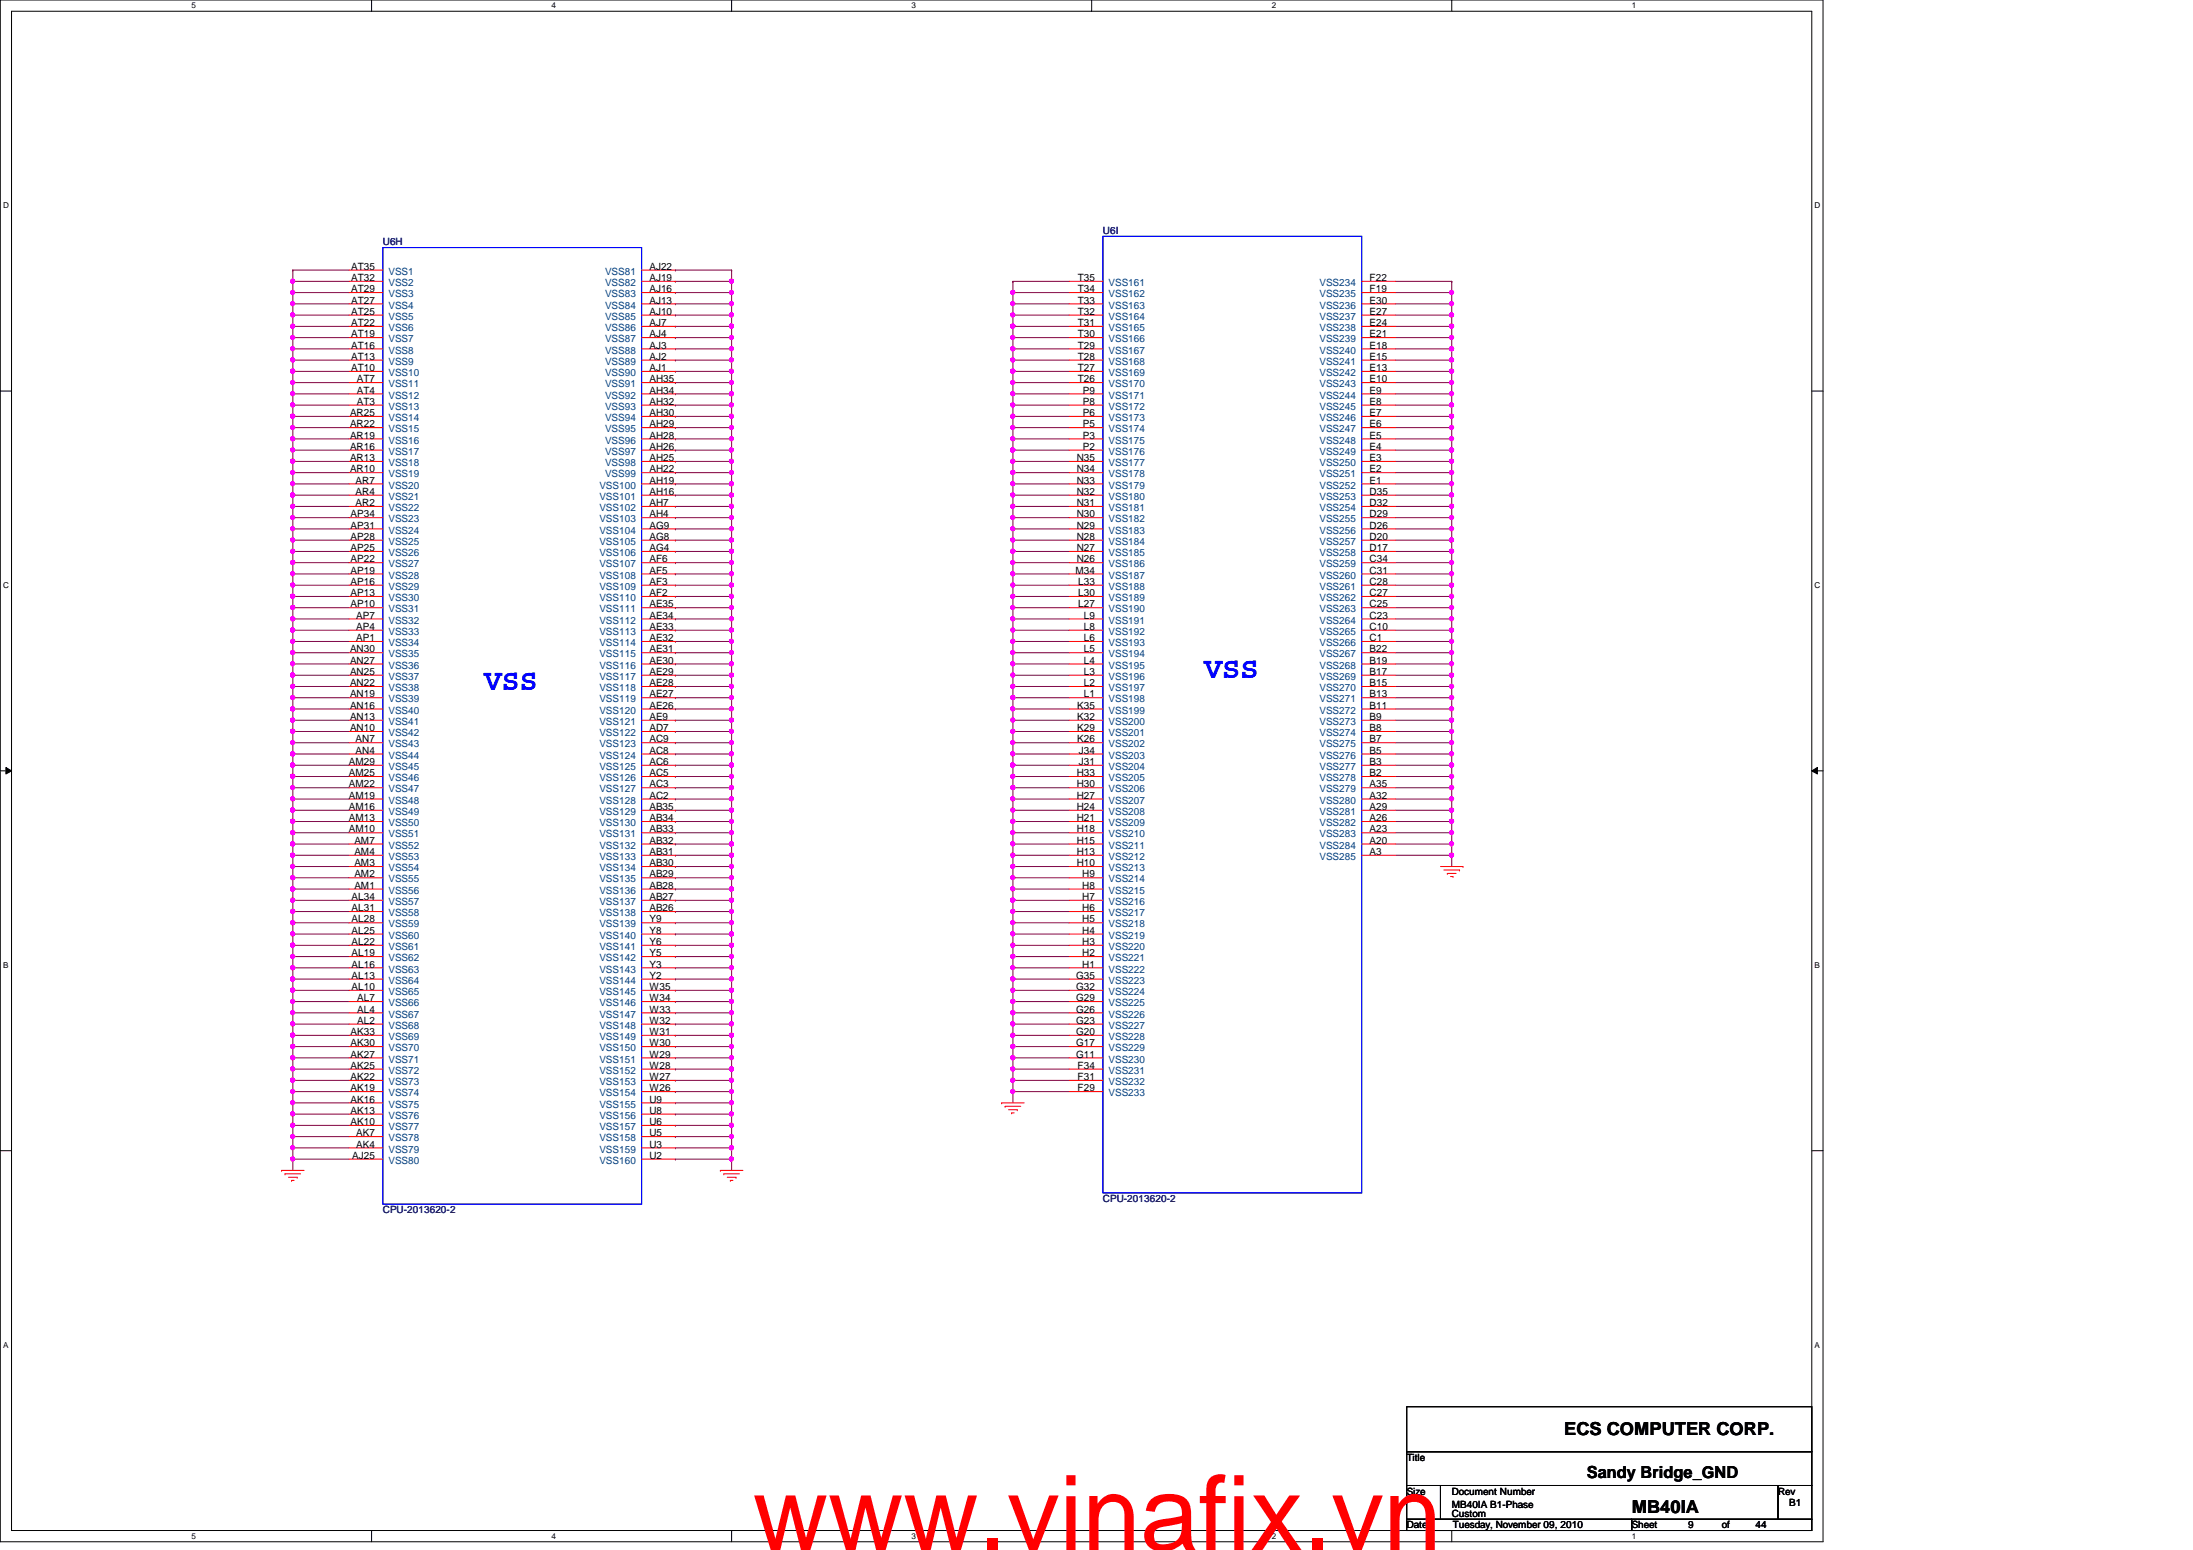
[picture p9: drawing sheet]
<svg xmlns="http://www.w3.org/2000/svg" width="297mm" height="210mm" viewBox="0 0 297 210" stroke-linecap="round" stroke-linejoin="round" font-family="sans-serif">
<defs><g id="words">
<text font-size="14.1" fill="#f00" x="102" y="209.9">www.vinafix.vn</text>
<g font-size="4.1" fill="#00f">
<text x="65.6" y="93.4">VSS</text>
<text x="163.1" y="91.9">VSS</text>
</g>
<g font-size="2.4">
<text x="211.9" y="194.3">ECS COMPUTER CORP.</text>
<text x="221" y="204.9">MB40IA</text>
</g>
<text font-size="2.2" x="214.9" y="200.2">Sandy Bridge_GND</text>
<g font-size="1.4" fill="#000080">
<text x="51.9" y="33.2">U6H</text>
<text x="149.4" y="31.7">U6I</text>
<text x="51.9" y="164.3">CPU-2013620-2</text>
<text x="149.4" y="162.8">CPU-2013620-2</text>
</g>
<g font-size="1.4">
<text x="47.6" y="36.5">AT35</text>
<text x="47.6" y="38.1">AT32</text>
<text x="47.6" y="39.6">AT29</text>
<text x="47.6" y="41.1">AT27</text>
<text x="88" y="36.5">AJ22</text>
<text x="88" y="38.1">AJ19</text>
<text x="88" y="39.6">AJ16</text>
<text x="88" y="41.1">AJ13</text>
<text x="146" y="38.1">T35</text>
<text x="146" y="39.6">T34</text>
<text x="146" y="41.1">T33</text>
<text x="185.5" y="38.1">F22</text>
<text x="185.5" y="39.6">F19</text>
<text x="185.5" y="41.1">E30</text>
<text x="47.6" y="42.6">AT25</text>
<text x="47.6" y="44.2">AT22</text>
<text x="47.6" y="45.7">AT19</text>
<text x="47.6" y="47.2">AT16</text>
<text x="88" y="42.6">AJ10</text>
<text x="88" y="44.2">AJ7</text>
<text x="88" y="45.7">AJ4</text>
<text x="88" y="47.2">AJ3</text>
<text x="146" y="42.6">T32</text>
<text x="146" y="44.2">T31</text>
<text x="146" y="45.7">T30</text>
<text x="146" y="47.2">T29</text>
<text x="185.5" y="42.6">E27</text>
<text x="185.5" y="44.2">E24</text>
<text x="185.5" y="45.7">E21</text>
<text x="185.5" y="47.2">E18</text>
<text x="47.6" y="48.7">AT13</text>
<text x="47.6" y="50.2">AT10</text>
<text x="48.3" y="51.8">AT7</text>
<text x="48.3" y="53.3">AT4</text>
<text x="88" y="48.7">AJ2</text>
<text x="88" y="50.2">AJ1</text>
<text x="88" y="51.8">AH35</text>
<text x="88" y="53.3">AH34</text>
<text x="146" y="48.7">T28</text>
<text x="146" y="50.2">T27</text>
<text x="146" y="51.8">T26</text>
<text x="146.7" y="53.3">P9</text>
<text x="185.5" y="48.7">E15</text>
<text x="185.5" y="50.2">E13</text>
<text x="185.5" y="51.8">E10</text>
<text x="185.5" y="53.3">E9</text>
<text x="47.4" y="56.3">AR25</text>
<text x="47.4" y="57.9">AR22</text>
<text x="47.4" y="59.4">AR19</text>
<text x="48.3" y="54.8">AT3</text>
<text x="88" y="54.8">AH32</text>
<text x="88" y="56.3">AH30</text>
<text x="88" y="57.9">AH29</text>
<text x="88" y="59.4">AH28</text>
<text x="146.7" y="54.8">P8</text>
<text x="146.7" y="56.3">P6</text>
<text x="146.7" y="57.9">P5</text>
<text x="146.7" y="59.4">P3</text>
<text x="185.5" y="54.8">E8</text>
<text x="185.5" y="56.3">E7</text>
<text x="185.5" y="57.9">E6</text>
<text x="185.5" y="59.4">E5</text>
<text x="47.4" y="60.9">AR16</text>
<text x="47.4" y="62.4">AR13</text>
<text x="47.4" y="64">AR10</text>
<text x="48.2" y="65.5">AR7</text>
<text x="88" y="60.9">AH26</text>
<text x="88" y="62.4">AH25</text>
<text x="88" y="64">AH22</text>
<text x="88" y="65.5">AH19</text>
<text x="145.8" y="62.4">N35</text>
<text x="145.8" y="64">N34</text>
<text x="145.8" y="65.5">N33</text>
<text x="146.7" y="60.9">P2</text>
<text x="185.5" y="60.9">E4</text>
<text x="185.5" y="62.4">E3</text>
<text x="185.5" y="64">E2</text>
<text x="185.5" y="65.5">E1</text>
<text x="47.5" y="70.1">AP34</text>
<text x="47.5" y="71.6">AP31</text>
<text x="48.2" y="67">AR4</text>
<text x="48.2" y="68.5">AR2</text>
<text x="88" y="67">AH16</text>
<text x="88" y="68.5">AH7</text>
<text x="88" y="70.1">AH4</text>
<text x="88" y="71.6">AG9</text>
<text x="145.8" y="67">N32</text>
<text x="145.8" y="68.5">N31</text>
<text x="145.8" y="70.1">N30</text>
<text x="145.8" y="71.6">N29</text>
<text x="185.5" y="67">D35</text>
<text x="185.5" y="68.5">D32</text>
<text x="185.5" y="70.1">D29</text>
<text x="185.5" y="71.6">D26</text>
<text x="47.5" y="73.1">AP28</text>
<text x="47.5" y="74.6">AP25</text>
<text x="47.5" y="76.2">AP22</text>
<text x="47.5" y="77.7">AP19</text>
<text x="88" y="73.1">AG8</text>
<text x="88" y="74.6">AG4</text>
<text x="88" y="76.2">AF6</text>
<text x="88" y="77.7">AF5</text>
<text x="145.7" y="77.7">M34</text>
<text x="145.8" y="73.1">N28</text>
<text x="145.8" y="74.6">N27</text>
<text x="145.8" y="76.2">N26</text>
<text x="185.5" y="73.1">D20</text>
<text x="185.5" y="74.6">D17</text>
<text x="185.5" y="76.2">C34</text>
<text x="185.5" y="77.7">C31</text>
<text x="47.5" y="79.2">AP16</text>
<text x="47.5" y="80.7">AP13</text>
<text x="47.5" y="82.3">AP10</text>
<text x="48.3" y="83.8">AP7</text>
<text x="88" y="79.2">AF3</text>
<text x="88" y="80.7">AF2</text>
<text x="88" y="82.3">AE35</text>
<text x="88" y="83.8">AE34</text>
<text x="146" y="79.2">L33</text>
<text x="146" y="80.7">L30</text>
<text x="146" y="82.3">L27</text>
<text x="146.8" y="83.8">L9</text>
<text x="185.5" y="79.2">C28</text>
<text x="185.5" y="80.7">C27</text>
<text x="185.5" y="82.3">C25</text>
<text x="185.5" y="83.8">C23</text>
<text x="47.4" y="88.3">AN30</text>
<text x="47.4" y="89.9">AN27</text>
<text x="48.3" y="85.3">AP4</text>
<text x="48.3" y="86.8">AP1</text>
<text x="88" y="85.3">AE33</text>
<text x="88" y="86.8">AE32</text>
<text x="88" y="88.3">AE31</text>
<text x="88" y="89.9">AE30</text>
<text x="146.8" y="85.3">L8</text>
<text x="146.8" y="86.8">L6</text>
<text x="146.8" y="88.3">L5</text>
<text x="146.8" y="89.9">L4</text>
<text x="185.5" y="85.3">C10</text>
<text x="185.5" y="86.8">C1</text>
<text x="185.5" y="88.3">B22</text>
<text x="185.5" y="89.9">B19</text>
<text x="47.4" y="91.4">AN25</text>
<text x="47.4" y="92.9">AN22</text>
<text x="47.4" y="94.4">AN19</text>
<text x="47.4" y="96">AN16</text>
<text x="88" y="91.4">AE29</text>
<text x="88" y="92.9">AE28</text>
<text x="88" y="94.4">AE27</text>
<text x="88" y="96">AE26</text>
<text x="145.9" y="96">K35</text>
<text x="146.8" y="91.4">L3</text>
<text x="146.8" y="92.9">L2</text>
<text x="146.8" y="94.4">L1</text>
<text x="185.5" y="91.4">B17</text>
<text x="185.5" y="92.9">B15</text>
<text x="185.5" y="94.4">B13</text>
<text x="185.5" y="96">B11</text>
<text x="47.4" y="97.5">AN13</text>
<text x="47.4" y="99">AN10</text>
<text x="48.2" y="100.5">AN7</text>
<text x="88" y="97.5">AE9</text>
<text x="88" y="99">AD7</text>
<text x="88" y="100.5">AC9</text>
<text x="145.9" y="97.5">K32</text>
<text x="145.9" y="99">K29</text>
<text x="145.9" y="100.5">K26</text>
<text x="185.5" y="97.5">B9</text>
<text x="185.5" y="99">B8</text>
<text x="185.5" y="100.5">B7</text>
<text x="47.2" y="103.6">AM29</text>
<text x="47.2" y="105.1">AM25</text>
<text x="47.2" y="106.6">AM22</text>
<text x="48.2" y="102.1">AN4</text>
<text x="88" y="102.1">AC8</text>
<text x="88" y="103.6">AC6</text>
<text x="88" y="105.1">AC5</text>
<text x="88" y="106.6">AC3</text>
<text x="145.8" y="105.1">H33</text>
<text x="145.8" y="106.6">H30</text>
<text x="146.1" y="102.1">J34</text>
<text x="146.1" y="103.6">J31</text>
<text x="185.5" y="102.1">B5</text>
<text x="185.5" y="103.6">B3</text>
<text x="185.5" y="105.1">B2</text>
<text x="185.5" y="106.6">A35</text>
<text x="47.2" y="108.2">AM19</text>
<text x="47.2" y="109.7">AM16</text>
<text x="47.2" y="111.2">AM13</text>
<text x="47.2" y="112.7">AM10</text>
<text x="88" y="108.2">AC2</text>
<text x="88" y="109.7">AB35</text>
<text x="88" y="111.2">AB34</text>
<text x="88" y="112.7">AB33</text>
<text x="145.8" y="108.2">H27</text>
<text x="145.8" y="109.7">H24</text>
<text x="145.8" y="111.2">H21</text>
<text x="145.8" y="112.7">H18</text>
<text x="185.5" y="108.2">A32</text>
<text x="185.5" y="109.7">A29</text>
<text x="185.5" y="111.2">A26</text>
<text x="185.5" y="112.7">A23</text>
<text x="48" y="114.3">AM7</text>
<text x="48" y="115.8">AM4</text>
<text x="48" y="117.3">AM3</text>
<text x="48" y="118.8">AM2</text>
<text x="88" y="114.3">AB32</text>
<text x="88" y="115.8">AB31</text>
<text x="88" y="117.3">AB30</text>
<text x="88" y="118.8">AB29</text>
<text x="145.8" y="114.3">H15</text>
<text x="145.8" y="115.8">H13</text>
<text x="145.8" y="117.3">H10</text>
<text x="146.6" y="118.8">H9</text>
<text x="185.5" y="114.3">A20</text>
<text x="185.5" y="115.8">A3</text>
<text x="47.6" y="121.9">AL34</text>
<text x="47.6" y="123.4">AL31</text>
<text x="47.6" y="124.9">AL28</text>
<text x="48" y="120.4">AM1</text>
<text x="88" y="120.4">AB28</text>
<text x="88" y="121.9">AB27</text>
<text x="88" y="123.4">AB26</text>
<text x="88" y="124.9">Y9</text>
<text x="146.6" y="120.4">H8</text>
<text x="146.6" y="121.9">H7</text>
<text x="146.6" y="123.4">H6</text>
<text x="146.6" y="124.9">H5</text>
<text x="47.6" y="126.4">AL25</text>
<text x="47.6" y="128">AL22</text>
<text x="47.6" y="129.5">AL19</text>
<text x="47.6" y="131">AL16</text>
<text x="88" y="126.4">Y8</text>
<text x="88" y="128">Y6</text>
<text x="88" y="129.5">Y5</text>
<text x="88" y="131">Y3</text>
<text x="146.6" y="126.4">H4</text>
<text x="146.6" y="128">H3</text>
<text x="146.6" y="129.5">H2</text>
<text x="146.6" y="131">H1</text>
<text x="47.6" y="132.5">AL13</text>
<text x="47.6" y="134.1">AL10</text>
<text x="48.4" y="135.6">AL7</text>
<text x="48.4" y="137.1">AL4</text>
<text x="88" y="132.5">Y2</text>
<text x="88" y="134.1">W35</text>
<text x="88" y="135.6">W34</text>
<text x="88" y="137.1">W33</text>
<text x="145.8" y="132.5">G35</text>
<text x="145.8" y="134.1">G32</text>
<text x="145.8" y="135.6">G29</text>
<text x="145.8" y="137.1">G26</text>
<text x="47.5" y="140.2">AK33</text>
<text x="47.5" y="141.7">AK30</text>
<text x="47.5" y="143.2">AK27</text>
<text x="48.4" y="138.6">AL2</text>
<text x="88" y="138.6">W32</text>
<text x="88" y="140.2">W31</text>
<text x="88" y="141.7">W30</text>
<text x="88" y="143.2">W29</text>
<text x="145.8" y="138.6">G23</text>
<text x="145.8" y="140.2">G20</text>
<text x="145.8" y="141.7">G17</text>
<text x="145.8" y="143.2">G11</text>
<text x="47.5" y="144.7">AK25</text>
<text x="47.5" y="146.3">AK22</text>
<text x="47.5" y="147.8">AK19</text>
<text x="47.5" y="149.3">AK16</text>
<text x="88" y="144.7">W28</text>
<text x="88" y="146.3">W27</text>
<text x="88" y="147.8">W26</text>
<text x="88" y="149.3">U9</text>
<text x="146" y="144.7">F34</text>
<text x="146" y="146.3">F31</text>
<text x="146" y="147.8">F29</text>
<text x="47.5" y="150.8">AK13</text>
<text x="47.5" y="152.4">AK10</text>
<text x="48.3" y="153.9">AK7</text>
<text x="48.3" y="155.4">AK4</text>
<text x="88" y="150.8">U8</text>
<text x="88" y="152.4">U6</text>
<text x="88" y="153.9">U5</text>
<text x="88" y="155.4">U3</text>
<text x="47.7" y="156.9">AJ25</text>
<text x="88" y="156.9">U2</text>
<text x="190.5" y="197.8">Title</text>
<text x="190.5" y="202.4">Size</text>
<text x="196.6" y="202.4">Document Number</text>
<text x="240.8" y="202.4">Rev</text>
<text x="242.4" y="203.9">B1</text>
<text x="190.5" y="207">Date:</text>
<text x="196.6" y="205.4">Custom</text>
<text x="196.6" y="204.2">MB40IA B1-Phase</text>
<text x="196.8" y="207">Tuesday, November 09, 2010</text>
<text x="221" y="207">Sheet</text>
<text x="228.6" y="207">9</text>
<text x="233.2" y="207">of</text>
<text x="237.8" y="207">44</text>
</g>
<g font-size="1.4" fill="#004080">
<text x="52.6" y="37.2">VSS1</text>
<text x="52.6" y="38.7">VSS2</text>
<text x="52.6" y="40.3">VSS3</text>
<text x="52.6" y="41.8">VSS4</text>
<text x="82" y="37.2">VSS81</text>
<text x="82" y="38.7">VSS82</text>
<text x="82" y="40.3">VSS83</text>
<text x="82" y="41.8">VSS84</text>
<text x="150.2" y="38.7">VSS161</text>
<text x="150.2" y="40.3">VSS162</text>
<text x="150.2" y="41.8">VSS163</text>
<text x="178.7" y="38.7">VSS234</text>
<text x="178.7" y="40.3">VSS235</text>
<text x="178.7" y="41.8">VSS236</text>
<text x="52.6" y="43.3">VSS5</text>
<text x="52.6" y="44.8">VSS6</text>
<text x="52.6" y="46.4">VSS7</text>
<text x="52.6" y="47.9">VSS8</text>
<text x="82" y="43.3">VSS85</text>
<text x="82" y="44.8">VSS86</text>
<text x="82" y="46.4">VSS87</text>
<text x="82" y="47.9">VSS88</text>
<text x="150.2" y="43.3">VSS164</text>
<text x="150.2" y="44.8">VSS165</text>
<text x="150.2" y="46.4">VSS166</text>
<text x="150.2" y="47.9">VSS167</text>
<text x="178.7" y="43.3">VSS237</text>
<text x="178.7" y="44.8">VSS238</text>
<text x="178.7" y="46.4">VSS239</text>
<text x="178.7" y="47.9">VSS240</text>
<text x="52.6" y="49.4">VSS9</text>
<text x="52.6" y="50.9">VSS10</text>
<text x="52.6" y="52.5">VSS11</text>
<text x="52.6" y="54">VSS12</text>
<text x="82" y="49.4">VSS89</text>
<text x="82" y="50.9">VSS90</text>
<text x="82" y="52.5">VSS91</text>
<text x="82" y="54">VSS92</text>
<text x="150.2" y="49.4">VSS168</text>
<text x="150.2" y="50.9">VSS169</text>
<text x="150.2" y="52.5">VSS170</text>
<text x="150.2" y="54">VSS171</text>
<text x="178.7" y="49.4">VSS241</text>
<text x="178.7" y="50.9">VSS242</text>
<text x="178.7" y="52.5">VSS243</text>
<text x="178.7" y="54">VSS244</text>
<text x="52.6" y="55.5">VSS13</text>
<text x="52.6" y="57">VSS14</text>
<text x="52.6" y="58.5">VSS15</text>
<text x="82" y="55.5">VSS93</text>
<text x="82" y="57">VSS94</text>
<text x="82" y="58.5">VSS95</text>
<text x="150.2" y="55.5">VSS172</text>
<text x="150.2" y="57">VSS173</text>
<text x="150.2" y="58.5">VSS174</text>
<text x="178.7" y="55.5">VSS245</text>
<text x="178.7" y="57">VSS246</text>
<text x="178.7" y="58.5">VSS247</text>
<text x="52.6" y="60.1">VSS16</text>
<text x="52.6" y="61.6">VSS17</text>
<text x="52.6" y="63.1">VSS18</text>
<text x="52.6" y="64.6">VSS19</text>
<text x="82" y="60.1">VSS96</text>
<text x="82" y="61.6">VSS97</text>
<text x="82" y="63.1">VSS98</text>
<text x="82" y="64.6">VSS99</text>
<text x="150.2" y="60.1">VSS175</text>
<text x="150.2" y="61.6">VSS176</text>
<text x="150.2" y="63.1">VSS177</text>
<text x="150.2" y="64.6">VSS178</text>
<text x="178.7" y="60.1">VSS248</text>
<text x="178.7" y="61.6">VSS249</text>
<text x="178.7" y="63.1">VSS250</text>
<text x="178.7" y="64.6">VSS251</text>
<text x="52.6" y="66.2">VSS20</text>
<text x="52.6" y="67.7">VSS21</text>
<text x="52.6" y="69.2">VSS22</text>
<text x="52.6" y="70.7">VSS23</text>
<text x="81.2" y="66.2">VSS100</text>
<text x="81.2" y="67.7">VSS101</text>
<text x="81.2" y="69.2">VSS102</text>
<text x="81.2" y="70.7">VSS103</text>
<text x="150.2" y="66.2">VSS179</text>
<text x="150.2" y="67.7">VSS180</text>
<text x="150.2" y="69.2">VSS181</text>
<text x="150.2" y="70.7">VSS182</text>
<text x="178.7" y="66.2">VSS252</text>
<text x="178.7" y="67.7">VSS253</text>
<text x="178.7" y="69.2">VSS254</text>
<text x="178.7" y="70.7">VSS255</text>
<text x="52.6" y="72.3">VSS24</text>
<text x="52.6" y="73.8">VSS25</text>
<text x="52.6" y="75.3">VSS26</text>
<text x="52.6" y="76.8">VSS27</text>
<text x="81.2" y="72.3">VSS104</text>
<text x="81.2" y="73.8">VSS105</text>
<text x="81.2" y="75.3">VSS106</text>
<text x="81.2" y="76.8">VSS107</text>
<text x="150.2" y="72.3">VSS183</text>
<text x="150.2" y="73.8">VSS184</text>
<text x="150.2" y="75.3">VSS185</text>
<text x="150.2" y="76.8">VSS186</text>
<text x="178.7" y="72.3">VSS256</text>
<text x="178.7" y="73.8">VSS257</text>
<text x="178.7" y="75.3">VSS258</text>
<text x="178.7" y="76.8">VSS259</text>
<text x="52.6" y="78.4">VSS28</text>
<text x="52.6" y="79.9">VSS29</text>
<text x="52.6" y="81.4">VSS30</text>
<text x="52.6" y="82.9">VSS31</text>
<text x="81.2" y="78.4">VSS108</text>
<text x="81.2" y="79.9">VSS109</text>
<text x="81.2" y="81.4">VSS110</text>
<text x="81.2" y="82.9">VSS111</text>
<text x="150.2" y="78.4">VSS187</text>
<text x="150.2" y="79.9">VSS188</text>
<text x="150.2" y="81.4">VSS189</text>
<text x="150.2" y="82.9">VSS190</text>
<text x="178.7" y="78.4">VSS260</text>
<text x="178.7" y="79.9">VSS261</text>
<text x="178.7" y="81.4">VSS262</text>
<text x="178.7" y="82.9">VSS263</text>
<text x="52.6" y="84.5">VSS32</text>
<text x="52.6" y="86">VSS33</text>
<text x="52.6" y="87.5">VSS34</text>
<text x="52.6" y="89">VSS35</text>
<text x="81.2" y="84.5">VSS112</text>
<text x="81.2" y="86">VSS113</text>
<text x="81.2" y="87.5">VSS114</text>
<text x="81.2" y="89">VSS115</text>
<text x="150.2" y="84.5">VSS191</text>
<text x="150.2" y="86">VSS192</text>
<text x="150.2" y="87.5">VSS193</text>
<text x="150.2" y="89">VSS194</text>
<text x="178.7" y="84.5">VSS264</text>
<text x="178.7" y="86">VSS265</text>
<text x="178.7" y="87.5">VSS266</text>
<text x="178.7" y="89">VSS267</text>
<text x="52.6" y="90.6">VSS36</text>
<text x="52.6" y="92.1">VSS37</text>
<text x="52.6" y="93.6">VSS38</text>
<text x="52.6" y="95.1">VSS39</text>
<text x="81.2" y="90.6">VSS116</text>
<text x="81.2" y="92.1">VSS117</text>
<text x="81.2" y="93.6">VSS118</text>
<text x="81.2" y="95.1">VSS119</text>
<text x="150.2" y="90.6">VSS195</text>
<text x="150.2" y="92.1">VSS196</text>
<text x="150.2" y="93.6">VSS197</text>
<text x="150.2" y="95.1">VSS198</text>
<text x="178.7" y="90.6">VSS268</text>
<text x="178.7" y="92.1">VSS269</text>
<text x="178.7" y="93.6">VSS270</text>
<text x="178.7" y="95.1">VSS271</text>
<text x="52.6" y="96.6">VSS40</text>
<text x="52.6" y="98.2">VSS41</text>
<text x="52.6" y="99.7">VSS42</text>
<text x="52.6" y="101.2">VSS43</text>
<text x="81.2" y="96.6">VSS120</text>
<text x="81.2" y="98.2">VSS121</text>
<text x="81.2" y="99.7">VSS122</text>
<text x="81.2" y="101.2">VSS123</text>
<text x="150.2" y="96.6">VSS199</text>
<text x="150.2" y="98.2">VSS200</text>
<text x="150.2" y="99.7">VSS201</text>
<text x="150.2" y="101.2">VSS202</text>
<text x="178.7" y="96.6">VSS272</text>
<text x="178.7" y="98.2">VSS273</text>
<text x="178.7" y="99.7">VSS274</text>
<text x="178.7" y="101.2">VSS275</text>
<text x="52.6" y="102.7">VSS44</text>
<text x="52.6" y="104.3">VSS45</text>
<text x="52.6" y="105.8">VSS46</text>
<text x="52.6" y="107.3">VSS47</text>
<text x="81.2" y="102.7">VSS124</text>
<text x="81.2" y="104.3">VSS125</text>
<text x="81.2" y="105.8">VSS126</text>
<text x="81.2" y="107.3">VSS127</text>
<text x="150.2" y="102.7">VSS203</text>
<text x="150.2" y="104.3">VSS204</text>
<text x="150.2" y="105.8">VSS205</text>
<text x="150.2" y="107.3">VSS206</text>
<text x="178.7" y="102.7">VSS276</text>
<text x="178.7" y="104.3">VSS277</text>
<text x="178.7" y="105.8">VSS278</text>
<text x="178.7" y="107.3">VSS279</text>
<text x="52.6" y="108.8">VSS48</text>
<text x="52.6" y="110.4">VSS49</text>
<text x="52.6" y="111.9">VSS50</text>
<text x="52.6" y="113.4">VSS51</text>
<text x="81.2" y="108.8">VSS128</text>
<text x="81.2" y="110.4">VSS129</text>
<text x="81.2" y="111.9">VSS130</text>
<text x="81.2" y="113.4">VSS131</text>
<text x="150.2" y="108.8">VSS207</text>
<text x="150.2" y="110.4">VSS208</text>
<text x="150.2" y="111.9">VSS209</text>
<text x="150.2" y="113.4">VSS210</text>
<text x="178.7" y="108.8">VSS280</text>
<text x="178.7" y="110.4">VSS281</text>
<text x="178.7" y="111.9">VSS282</text>
<text x="178.7" y="113.4">VSS283</text>
<text x="52.6" y="114.9">VSS52</text>
<text x="52.6" y="116.5">VSS53</text>
<text x="52.6" y="118">VSS54</text>
<text x="52.6" y="119.5">VSS55</text>
<text x="81.2" y="114.9">VSS132</text>
<text x="81.2" y="116.5">VSS133</text>
<text x="81.2" y="118">VSS134</text>
<text x="81.2" y="119.5">VSS135</text>
<text x="150.2" y="114.9">VSS211</text>
<text x="150.2" y="116.5">VSS212</text>
<text x="150.2" y="118">VSS213</text>
<text x="150.2" y="119.5">VSS214</text>
<text x="178.7" y="114.9">VSS284</text>
<text x="178.7" y="116.5">VSS285</text>
<text x="52.6" y="121">VSS56</text>
<text x="52.6" y="122.6">VSS57</text>
<text x="52.6" y="124.1">VSS58</text>
<text x="52.6" y="125.6">VSS59</text>
<text x="81.2" y="121">VSS136</text>
<text x="81.2" y="122.6">VSS137</text>
<text x="81.2" y="124.1">VSS138</text>
<text x="81.2" y="125.6">VSS139</text>
<text x="150.2" y="121">VSS215</text>
<text x="150.2" y="122.6">VSS216</text>
<text x="150.2" y="124.1">VSS217</text>
<text x="150.2" y="125.6">VSS218</text>
<text x="52.6" y="127.1">VSS60</text>
<text x="52.6" y="128.7">VSS61</text>
<text x="52.6" y="130.2">VSS62</text>
<text x="52.6" y="131.7">VSS63</text>
<text x="81.2" y="127.1">VSS140</text>
<text x="81.2" y="128.7">VSS141</text>
<text x="81.2" y="130.2">VSS142</text>
<text x="81.2" y="131.7">VSS143</text>
<text x="150.2" y="127.1">VSS219</text>
<text x="150.2" y="128.7">VSS220</text>
<text x="150.2" y="130.2">VSS221</text>
<text x="150.2" y="131.7">VSS222</text>
<text x="52.6" y="133.2">VSS64</text>
<text x="52.6" y="134.7">VSS65</text>
<text x="52.6" y="136.3">VSS66</text>
<text x="52.6" y="137.8">VSS67</text>
<text x="81.2" y="133.2">VSS144</text>
<text x="81.2" y="134.7">VSS145</text>
<text x="81.2" y="136.3">VSS146</text>
<text x="81.2" y="137.8">VSS147</text>
<text x="150.2" y="133.2">VSS223</text>
<text x="150.2" y="134.7">VSS224</text>
<text x="150.2" y="136.3">VSS225</text>
<text x="150.2" y="137.8">VSS226</text>
<text x="52.6" y="139.3">VSS68</text>
<text x="52.6" y="140.8">VSS69</text>
<text x="52.6" y="142.4">VSS70</text>
<text x="52.6" y="143.9">VSS71</text>
<text x="81.2" y="139.3">VSS148</text>
<text x="81.2" y="140.8">VSS149</text>
<text x="81.2" y="142.4">VSS150</text>
<text x="81.2" y="143.9">VSS151</text>
<text x="150.2" y="139.3">VSS227</text>
<text x="150.2" y="140.8">VSS228</text>
<text x="150.2" y="142.4">VSS229</text>
<text x="150.2" y="143.9">VSS230</text>
<text x="52.6" y="145.4">VSS72</text>
<text x="52.6" y="146.9">VSS73</text>
<text x="52.6" y="148.5">VSS74</text>
<text x="52.6" y="150">VSS75</text>
<text x="81.2" y="145.4">VSS152</text>
<text x="81.2" y="146.9">VSS153</text>
<text x="81.2" y="148.5">VSS154</text>
<text x="81.2" y="150">VSS155</text>
<text x="150.2" y="145.4">VSS231</text>
<text x="150.2" y="146.9">VSS232</text>
<text x="150.2" y="148.5">VSS233</text>
<text x="52.6" y="151.5">VSS76</text>
<text x="52.6" y="153">VSS77</text>
<text x="52.6" y="154.6">VSS78</text>
<text x="81.2" y="151.5">VSS156</text>
<text x="81.2" y="153">VSS157</text>
<text x="81.2" y="154.6">VSS158</text>
<text x="52.6" y="156.1">VSS79</text>
<text x="52.6" y="157.6">VSS80</text>
<text x="81.2" y="156.1">VSS159</text>
<text x="81.2" y="157.6">VSS160</text>
</g>
<g font-size="1.1">
<text x="25.9" y="1.1">5</text>
<text x="74.7" y="1.1">4</text>
<text x="123.5" y="1.1">3</text>
<text x="172.3" y="1.1">2</text>
<text x="221" y="1.1">1</text>
<text x=".4" y="28.2">D</text>
<text x="245.8" y="28.2">D</text>
<text x=".4" y="79.6">C</text>
<text x="245.8" y="79.6">C</text>
<text x=".4" y="131.1">B</text>
<text x="245.8" y="131.1">B</text>
<text x=".4" y="182.5">A</text>
<text x="245.8" y="182.5">A</text>
<text x="25.9" y="208.4">5</text>
<text x="74.7" y="208.4">4</text>
<text x="123.5" y="208.4">3</text>
<text x="172.3" y="208.4">2</text>
<text x="221" y="208.4">1</text>
</g>
</g></defs>
<path d="M0 0h246.9v208.8h-246.9zM1.6 1.5h243.8v205.8h-243.8z" fill="none" stroke="#000" stroke-width=".14"/>
<g fill="#fff">
<path d="M25.9 .2h.6v1.2h-.6z"/>
<path d="M25.9 207.4h.6v1.2h-.6z"/>
</g>
<path d="M50.3 0v1.5M50.3 207.3v1.5" fill="none" stroke="#000" stroke-width=".14"/>
<g fill="#fff">
<path d="M74.7 .2h.6v1.2h-.6z"/>
<path d="M74.7 207.4h.6v1.2h-.6z"/>
</g>
<path d="M99.1 0v1.5M99.1 207.3v1.5" fill="none" stroke="#000" stroke-width=".14"/>
<g fill="#fff">
<path d="M123.5 .2h.6v1.2h-.6z"/>
<path d="M123.5 207.4h.6v1.2h-.6z"/>
</g>
<path d="M147.9 0v1.5M147.9 207.3v1.5" fill="none" stroke="#000" stroke-width=".14"/>
<g fill="#fff">
<path d="M172.3 .2h.5v1.2h-.5z"/>
<path d="M172.3 207.4h.5v1.2h-.5z"/>
</g>
<path d="M196.6 0v1.5M196.6 207.3v1.5" fill="none" stroke="#000" stroke-width=".14"/>
<g fill="#fff">
<path d="M221 .2h.6v1.2h-.6z"/>
<path d="M221 207.4h.6v1.2h-.6z"/>
<path d="M.4 27.2h.8v1.2h-.8z"/>
<path d="M245.8 27.2h.7v1.2h-.7z"/>
<path d="M.4 78.7h.8v1.1h-.8z"/>
<path d="M245.8 78.7h.7v1.1h-.7z"/>
</g>
<path d="M0 53h1.6M245.4 53h1.5" fill="none" stroke="#000" stroke-width=".14"/>
<g fill="#fff">
<path d="M.4 130.1h.7v1.2h-.7z"/>
<path d="M245.8 130.1h.7v1.2h-.7z"/>
</g>
<path d="M0 104.4h1.6M.8 103.9l.8 .5-.8 .4zM245.4 104.4l.8-.5v.9zM245.4 104.4h1.5" fill="none" stroke="#000" stroke-width=".14"/>
<path d="M.8 103.9l.8 .5-.8 .4zM245.4 104.4l.8-.5v.9z" fill="#000"/>
<g fill="#fff">
<path d="M.4 181.5h.7v1.2h-.7z"/>
<path d="M245.8 181.5h.7v1.2h-.7z"/>
</g>
<path d="M0 155.8h1.6M245.4 155.8h1.5" fill="none" stroke="#000" stroke-width=".14"/>
<path d="M189 115.8h7.6M196.6 115.8h.1M196.6 115.8v1.5" fill="none" stroke="#800040" stroke-width=".14"/>
<circle cx="196.6" cy="115.8" r=".29" fill="#f0f"/>
<circle cx="196.6" cy="115.8" r=".29" fill="none" stroke="#f0f" stroke-width=".14"/>
<path d="M189 38.1h7.6M196.6 38.1h.1M196.6 71.6h.1M196.6 71.6v1.6" fill="none" stroke="#800040" stroke-width=".14"/>
<circle cx="196.6" cy="71.6" r=".29" fill="#f0f"/>
<circle cx="196.6" cy="71.6" r=".29" fill="none" stroke="#f0f" stroke-width=".14"/>
<path d="M196.6 57.9h.1M196.6 57.9v1.5" fill="none" stroke="#800040" stroke-width=".14"/>
<circle cx="196.6" cy="57.9" r=".29" fill="#f0f"/>
<circle cx="196.6" cy="57.9" r=".29" fill="none" stroke="#f0f" stroke-width=".14"/>
<path d="M196.6 44.2h.1M196.6 44.2v1.5" fill="none" stroke="#800040" stroke-width=".14"/>
<circle cx="196.6" cy="44.2" r=".29" fill="#f0f"/>
<circle cx="196.6" cy="44.2" r=".29" fill="none" stroke="#f0f" stroke-width=".14"/>
<path d="M196.6 41.1h.1M196.6 41.1v1.6" fill="none" stroke="#800040" stroke-width=".14"/>
<circle cx="196.6" cy="41.1" r=".29" fill="#f0f"/>
<circle cx="196.6" cy="41.1" r=".29" fill="none" stroke="#f0f" stroke-width=".14"/>
<path d="M196.6 38.1h.1M196.6 38.1v1.5M196.6 61h.1M196.6 61v1.5" fill="none" stroke="#800040" stroke-width=".14"/>
<circle cx="196.6" cy="60.9" r=".29" fill="#f0f"/>
<circle cx="196.6" cy="60.9" r=".29" fill="none" stroke="#f0f" stroke-width=".14"/>
<path d="M196.6 100.6h.1M196.6 100.6v1.5" fill="none" stroke="#800040" stroke-width=".14"/>
<circle cx="196.6" cy="100.6" r=".29" fill="#f0f"/>
<circle cx="196.6" cy="100.6" r=".29" fill="none" stroke="#f0f" stroke-width=".14"/>
<path d="M196.6 106.7h.1M196.6 106.7v1.5" fill="none" stroke="#800040" stroke-width=".14"/>
<circle cx="196.6" cy="106.7" r=".29" fill="#f0f"/>
<circle cx="196.6" cy="106.7" r=".29" fill="none" stroke="#f0f" stroke-width=".14"/>
<path d="M196.6 103.6h.1M196.6 103.6v1.6" fill="none" stroke="#800040" stroke-width=".14"/>
<circle cx="196.6" cy="103.6" r=".29" fill="#f0f"/>
<circle cx="196.6" cy="103.6" r=".29" fill="none" stroke="#f0f" stroke-width=".14"/>
<path d="M196.6 47.2h.1M196.6 47.2v1.6" fill="none" stroke="#800040" stroke-width=".14"/>
<circle cx="196.6" cy="47.2" r=".29" fill="#f0f"/>
<circle cx="196.6" cy="47.2" r=".29" fill="none" stroke="#f0f" stroke-width=".14"/>
<path d="M196.6 91.4h.1M196.6 91.4v1.6" fill="none" stroke="#800040" stroke-width=".14"/>
<circle cx="196.6" cy="91.4" r=".29" fill="#f0f"/>
<circle cx="196.6" cy="91.4" r=".29" fill="none" stroke="#f0f" stroke-width=".14"/>
<path d="M189 39.6h7.6M196.6 39.6h.1M189 42.7h7.6M196.6 42.7h.1" fill="none" stroke="#800040" stroke-width=".14"/>
<circle cx="196.6" cy="42.6" r=".29" fill="#f0f"/>
<circle cx="196.6" cy="42.6" r=".29" fill="none" stroke="#f0f" stroke-width=".14"/>
<path d="M189 51.8h7.6M189 50.3h7.6M196.6 51.8h.1M196.6 50.3h.1" fill="none" stroke="#800040" stroke-width=".14"/>
<circle cx="196.6" cy="50.3" r=".29" fill="#f0f"/>
<circle cx="196.6" cy="50.3" r=".29" fill="none" stroke="#f0f" stroke-width=".14"/>
<path d="M189 48.8h7.6M189 47.2h7.6M196.6 48.8h.1M196.6 47.2h.1" fill="none" stroke="#800040" stroke-width=".14"/>
<circle cx="196.6" cy="47.2" r=".29" fill="#f0f"/>
<circle cx="196.6" cy="47.2" r=".29" fill="none" stroke="#f0f" stroke-width=".14"/>
<path d="M189 45.7h7.6M196.6 45.7h.1" fill="none" stroke="#800040" stroke-width=".14"/>
<circle cx="196.6" cy="45.7" r=".29" fill="#f0f"/>
<circle cx="196.6" cy="45.7" r=".29" fill="none" stroke="#f0f" stroke-width=".14"/>
<path d="M189 44.2h7.6M196.6 44.2h.1" fill="none" stroke="#800040" stroke-width=".14"/>
<circle cx="196.6" cy="44.2" r=".29" fill="#f0f"/>
<circle cx="196.6" cy="44.2" r=".29" fill="none" stroke="#f0f" stroke-width=".14"/>
<path d="M189 41.1h7.6M196.6 41.1h.1M189 64h7.6M196.6 64h.1" fill="none" stroke="#800040" stroke-width=".14"/>
<circle cx="196.6" cy="64" r=".29" fill="#f0f"/>
<circle cx="196.6" cy="64" r=".29" fill="none" stroke="#f0f" stroke-width=".14"/>
<path d="M189 62.5h7.6M196.6 62.5h.1" fill="none" stroke="#800040" stroke-width=".14"/>
<circle cx="196.6" cy="62.5" r=".29" fill="#f0f"/>
<circle cx="196.6" cy="62.5" r=".29" fill="none" stroke="#f0f" stroke-width=".14"/>
<path d="M189 61h7.6M196.6 61h.1" fill="none" stroke="#800040" stroke-width=".14"/>
<circle cx="196.6" cy="60.9" r=".29" fill="#f0f"/>
<circle cx="196.6" cy="60.9" r=".29" fill="none" stroke="#f0f" stroke-width=".14"/>
<path d="M189 59.4h7.6M196.6 59.4h.1" fill="none" stroke="#800040" stroke-width=".14"/>
<circle cx="196.6" cy="59.4" r=".29" fill="#f0f"/>
<circle cx="196.6" cy="59.4" r=".29" fill="none" stroke="#f0f" stroke-width=".14"/>
<g fill="none" stroke="#800040" stroke-width=".14">
<path d="M189 57.9h7.6M189 56.4h7.6M189 54.9h7.6M189 53.3h7.6M196.6 57.9h.1M196.6 56.4h.1M196.6 54.9h.1M196.6 53.3h.1M189 67.1h7.6M189 76.2h7.6M189 74.7h7.6M196.6 67.1h.1"/>
<path d="M196.6 76.2h.1M196.6 74.7h.1"/>
</g>
<circle cx="196.6" cy="74.6" r=".29" fill="#f0f"/>
<circle cx="196.6" cy="74.6" r=".29" fill="none" stroke="#f0f" stroke-width=".14"/>
<path d="M189 73.2h7.6M196.6 73.2h.1" fill="none" stroke="#800040" stroke-width=".14"/>
<circle cx="196.6" cy="73.1" r=".29" fill="#f0f"/>
<circle cx="196.6" cy="73.1" r=".29" fill="none" stroke="#f0f" stroke-width=".14"/>
<path d="M189 71.6h7.6M189 70.1h7.6M189 68.6h7.6M189 65.5h7.6M196.6 71.6h.1M196.6 70.1h.1M196.6 68.6h.1M196.6 65.5h.1M196.6 65.5v1.6" fill="none" stroke="#800040" stroke-width=".14"/>
<circle cx="196.6" cy="65.5" r=".29" fill="#f0f"/>
<circle cx="196.6" cy="65.5" r=".29" fill="none" stroke="#f0f" stroke-width=".14"/>
<path d="M196.6 45.7h.1M196.6 50.3h.1M196.6 45.7v1.5M196.6 50.3v1.5" fill="none" stroke="#800040" stroke-width=".14"/>
<circle cx="196.6" cy="50.3" r=".29" fill="#f0f"/>
<circle cx="196.6" cy="50.3" r=".29" fill="none" stroke="#f0f" stroke-width=".14"/>
<path d="M196.6 42.7h.1M196.6 54.9h.1M196.6 42.7v1.5M196.6 54.9v1.5" fill="none" stroke="#800040" stroke-width=".14"/>
<circle cx="196.6" cy="54.8" r=".29" fill="#f0f"/>
<circle cx="196.6" cy="54.8" r=".29" fill="none" stroke="#f0f" stroke-width=".14"/>
<path d="M196.6 53.3h.1M196.6 53.3v1.6" fill="none" stroke="#800040" stroke-width=".14"/>
<circle cx="196.6" cy="53.3" r=".29" fill="#f0f"/>
<circle cx="196.6" cy="53.3" r=".29" fill="none" stroke="#f0f" stroke-width=".14"/>
<path d="M196.6 56.4h.1M196.6 56.4v1.5" fill="none" stroke="#800040" stroke-width=".14"/>
<circle cx="196.6" cy="56.4" r=".29" fill="#f0f"/>
<circle cx="196.6" cy="56.4" r=".29" fill="none" stroke="#f0f" stroke-width=".14"/>
<path d="M196.6 48.8h.1M196.6 48.8v1.5" fill="none" stroke="#800040" stroke-width=".14"/>
<circle cx="196.6" cy="48.7" r=".29" fill="#f0f"/>
<circle cx="196.6" cy="48.7" r=".29" fill="none" stroke="#f0f" stroke-width=".14"/>
<path d="M196.6 68.6h.1M196.6 68.6v1.5" fill="none" stroke="#800040" stroke-width=".14"/>
<circle cx="196.6" cy="68.6" r=".29" fill="#f0f"/>
<circle cx="196.6" cy="68.6" r=".29" fill="none" stroke="#f0f" stroke-width=".14"/>
<path d="M196.6 76.2h.1M196.6 76.2v1.5" fill="none" stroke="#800040" stroke-width=".14"/>
<circle cx="196.6" cy="76.2" r=".29" fill="#f0f"/>
<circle cx="196.6" cy="76.2" r=".29" fill="none" stroke="#f0f" stroke-width=".14"/>
<path d="M196.6 67.1h.1M196.6 67.1v1.5" fill="none" stroke="#800040" stroke-width=".14"/>
<circle cx="196.6" cy="67" r=".29" fill="#f0f"/>
<circle cx="196.6" cy="67" r=".29" fill="none" stroke="#f0f" stroke-width=".14"/>
<path d="M196.6 39.6h.1M196.6 39.6v1.5M196.6 59.4h.1M196.6 59.4v1.6M196.6 73.2h.1M196.6 73.2v1.5" fill="none" stroke="#800040" stroke-width=".14"/>
<circle cx="196.6" cy="39.6" r=".29" fill="#f0f"/>
<circle cx="196.6" cy="39.6" r=".29" fill="none" stroke="#f0f" stroke-width=".14"/>
<path d="M196.6 70.1h.1M196.6 70.1v1.5" fill="none" stroke="#800040" stroke-width=".14"/>
<circle cx="196.6" cy="70.1" r=".29" fill="#f0f"/>
<circle cx="196.6" cy="70.1" r=".29" fill="none" stroke="#f0f" stroke-width=".14"/>
<path d="M196.6 51.8h.1M196.6 51.8v1.5" fill="none" stroke="#800040" stroke-width=".14"/>
<circle cx="196.6" cy="51.8" r=".29" fill="#f0f"/>
<circle cx="196.6" cy="51.8" r=".29" fill="none" stroke="#f0f" stroke-width=".14"/>
<path d="M196.6 64h.1M196.6 64v1.5" fill="none" stroke="#800040" stroke-width=".14"/>
<circle cx="196.6" cy="64" r=".29" fill="#f0f"/>
<circle cx="196.6" cy="64" r=".29" fill="none" stroke="#f0f" stroke-width=".14"/>
<path d="M196.6 74.7h.1M196.6 74.7v1.5" fill="none" stroke="#800040" stroke-width=".14"/>
<circle cx="196.6" cy="74.6" r=".29" fill="#f0f"/>
<circle cx="196.6" cy="74.6" r=".29" fill="none" stroke="#f0f" stroke-width=".14"/>
<g fill="none" stroke="#800040" stroke-width=".14">
<path d="M189 79.2h7.6M189 77.7h7.6M196.6 62.5h.1M196.6 79.2h.1M196.6 77.7h.1M196.6 62.5v1.5M189 89.9h7.6M189 88.4h7.6M189 86.9h7.6M189 85.3h7.6M189 83.8h7.6M189 82.3h7.6"/>
<path d="M189 99.1h7.6M189 97.5h7.6M189 96h7.6M189 94.5h7.6M196.6 89.9h.1M196.6 88.4h.1M196.6 86.9h.1M196.6 85.3h.1M196.6 83.8h.1M196.6 82.3h.1M196.6 99.1h.1M196.6 97.5h.1"/>
<path d="M196.6 96h.1M196.6 94.5h.1M189 100.6h7.6M196.6 100.6h.1"/>
</g>
<circle cx="196.6" cy="94.5" r=".29" fill="#f0f"/>
<circle cx="196.6" cy="94.5" r=".29" fill="none" stroke="#f0f" stroke-width=".14"/>
<path d="M189 93h7.6M196.6 93h.1" fill="none" stroke="#800040" stroke-width=".14"/>
<circle cx="196.6" cy="92.9" r=".29" fill="#f0f"/>
<circle cx="196.6" cy="92.9" r=".29" fill="none" stroke="#f0f" stroke-width=".14"/>
<path d="M189 91.4h7.6M189 80.8h7.6M196.6 91.4h.1M196.6 80.8h.1M189 111.3h7.6M196.6 111.3h.1" fill="none" stroke="#800040" stroke-width=".14"/>
<circle cx="196.6" cy="111.2" r=".29" fill="#f0f"/>
<circle cx="196.6" cy="111.2" r=".29" fill="none" stroke="#f0f" stroke-width=".14"/>
<path d="M189 109.7h7.6M196.6 109.7h.1" fill="none" stroke="#800040" stroke-width=".14"/>
<circle cx="196.6" cy="109.7" r=".29" fill="#f0f"/>
<circle cx="196.6" cy="109.7" r=".29" fill="none" stroke="#f0f" stroke-width=".14"/>
<path d="M189 108.2h7.6M196.6 108.2h.1" fill="none" stroke="#800040" stroke-width=".14"/>
<circle cx="196.6" cy="108.2" r=".29" fill="#f0f"/>
<circle cx="196.6" cy="108.2" r=".29" fill="none" stroke="#f0f" stroke-width=".14"/>
<path d="M189 106.7h7.6M196.6 106.7h.1" fill="none" stroke="#800040" stroke-width=".14"/>
<circle cx="196.6" cy="106.7" r=".29" fill="#f0f"/>
<circle cx="196.6" cy="106.7" r=".29" fill="none" stroke="#f0f" stroke-width=".14"/>
<path d="M189 103.6h7.6M196.6 103.6h.1" fill="none" stroke="#800040" stroke-width=".14"/>
<circle cx="196.6" cy="103.6" r=".29" fill="#f0f"/>
<circle cx="196.6" cy="103.6" r=".29" fill="none" stroke="#f0f" stroke-width=".14"/>
<path d="M189 102.1h7.6M196.6 102.1h.1" fill="none" stroke="#800040" stroke-width=".14"/>
<circle cx="196.6" cy="102.1" r=".29" fill="#f0f"/>
<circle cx="196.6" cy="102.1" r=".29" fill="none" stroke="#f0f" stroke-width=".14"/>
<path d="M196.6 114.3h.1M196.6 114.3v1.5" fill="none" stroke="#800040" stroke-width=".14"/>
<circle cx="196.6" cy="114.3" r=".29" fill="#f0f"/>
<circle cx="196.6" cy="114.3" r=".29" fill="none" stroke="#f0f" stroke-width=".14"/>
<path d="M196.6 79.2h.1M196.6 79.2v1.6M196.6 93h.1M196.6 93v1.5M196.6 105.2h.1M196.6 105.2v1.5" fill="none" stroke="#800040" stroke-width=".14"/>
<circle cx="196.6" cy="79.2" r=".29" fill="#f0f"/>
<circle cx="196.6" cy="79.2" r=".29" fill="none" stroke="#f0f" stroke-width=".14"/>
<path d="M196.6 96h.1M196.6 96v1.5" fill="none" stroke="#800040" stroke-width=".14"/>
<circle cx="196.6" cy="96" r=".29" fill="#f0f"/>
<circle cx="196.6" cy="96" r=".29" fill="none" stroke="#f0f" stroke-width=".14"/>
<path d="M189 105.2h7.6M196.6 105.2h.1" fill="none" stroke="#800040" stroke-width=".14"/>
<circle cx="196.6" cy="105.1" r=".29" fill="#f0f"/>
<circle cx="196.6" cy="105.1" r=".29" fill="none" stroke="#f0f" stroke-width=".14"/>
<path d="M196.6 80.8h.1M196.6 80.8v1.5M189 114.3h7.6M189 112.8h7.6M196.6 114.3h.1M196.6 112.8h.1" fill="none" stroke="#800040" stroke-width=".14"/>
<circle cx="196.6" cy="80.7" r=".29" fill="#f0f"/>
<circle cx="196.6" cy="80.7" r=".29" fill="none" stroke="#f0f" stroke-width=".14"/>
<path d="M196.6 86.9h.1M196.6 86.9v1.5" fill="none" stroke="#800040" stroke-width=".14"/>
<circle cx="196.6" cy="86.8" r=".29" fill="#f0f"/>
<circle cx="196.6" cy="86.8" r=".29" fill="none" stroke="#f0f" stroke-width=".14"/>
<path d="M196.6 85.3h.1M196.6 85.3v1.6" fill="none" stroke="#800040" stroke-width=".14"/>
<circle cx="196.6" cy="85.3" r=".29" fill="#f0f"/>
<circle cx="196.6" cy="85.3" r=".29" fill="none" stroke="#f0f" stroke-width=".14"/>
<path d="M196.6 97.5h.1M196.6 97.5v1.6" fill="none" stroke="#800040" stroke-width=".14"/>
<circle cx="196.6" cy="97.5" r=".29" fill="#f0f"/>
<circle cx="196.6" cy="97.5" r=".29" fill="none" stroke="#f0f" stroke-width=".14"/>
<path d="M196.6 99.1h.1M196.6 99.1v1.5" fill="none" stroke="#800040" stroke-width=".14"/>
<circle cx="196.6" cy="99" r=".29" fill="#f0f"/>
<circle cx="196.6" cy="99" r=".29" fill="none" stroke="#f0f" stroke-width=".14"/>
<path d="M196.6 109.7h.1M196.6 111.3h.1M196.6 109.7v3.1" fill="none" stroke="#800040" stroke-width=".14"/>
<circle cx="196.6" cy="111.2" r=".29" fill="#f0f"/>
<circle cx="196.6" cy="111.2" r=".29" fill="none" stroke="#f0f" stroke-width=".14"/>
<path d="M196.6 112.8h.1M196.6 112.8v1.5" fill="none" stroke="#800040" stroke-width=".14"/>
<circle cx="196.6" cy="112.7" r=".29" fill="#f0f"/>
<circle cx="196.6" cy="112.7" r=".29" fill="none" stroke="#f0f" stroke-width=".14"/>
<path d="M196.6 94.5h.1M196.6 94.5v1.5" fill="none" stroke="#800040" stroke-width=".14"/>
<circle cx="196.6" cy="94.5" r=".29" fill="#f0f"/>
<circle cx="196.6" cy="94.5" r=".29" fill="none" stroke="#f0f" stroke-width=".14"/>
<path d="M196.6 88.4h.1M196.6 88.4v1.5" fill="none" stroke="#800040" stroke-width=".14"/>
<circle cx="196.6" cy="88.4" r=".29" fill="#f0f"/>
<circle cx="196.6" cy="88.4" r=".29" fill="none" stroke="#f0f" stroke-width=".14"/>
<path d="M196.6 89.9h.1M196.6 89.9v1.5" fill="none" stroke="#800040" stroke-width=".14"/>
<circle cx="196.6" cy="89.9" r=".29" fill="#f0f"/>
<circle cx="196.6" cy="89.9" r=".29" fill="none" stroke="#f0f" stroke-width=".14"/>
<path d="M196.6 82.3h.1M196.6 82.3v1.5" fill="none" stroke="#800040" stroke-width=".14"/>
<circle cx="196.6" cy="82.3" r=".29" fill="#f0f"/>
<circle cx="196.6" cy="82.3" r=".29" fill="none" stroke="#f0f" stroke-width=".14"/>
<path d="M196.6 83.8h.1M196.6 83.8v1.5" fill="none" stroke="#800040" stroke-width=".14"/>
<circle cx="196.6" cy="83.8" r=".29" fill="#f0f"/>
<circle cx="196.6" cy="83.8" r=".29" fill="none" stroke="#f0f" stroke-width=".14"/>
<path d="M196.6 77.7h.1M196.6 77.7v1.5M196.6 102.1h.1M196.6 108.2h.1M196.6 102.1v1.5M196.6 108.2v1.5" fill="none" stroke="#800040" stroke-width=".14"/>
<circle cx="196.6" cy="77.7" r=".29" fill="#f0f"/>
<circle cx="196.6" cy="77.7" r=".29" fill="none" stroke="#f0f" stroke-width=".14"/>
<path d="M39.7 39.6h.1M39.7 39.6h7.6M39.7 39.6v1.5" fill="none" stroke="#800040" stroke-width=".14"/>
<circle cx="39.6" cy="39.6" r=".29" fill="#f0f"/>
<circle cx="39.6" cy="39.6" r=".29" fill="none" stroke="#f0f" stroke-width=".14"/>
<path d="M39.7 41.1h.1M39.7 41.1h7.6M39.7 41.1v1.6" fill="none" stroke="#800040" stroke-width=".14"/>
<circle cx="39.6" cy="41.1" r=".29" fill="#f0f"/>
<circle cx="39.6" cy="41.1" r=".29" fill="none" stroke="#f0f" stroke-width=".14"/>
<path d="M39.7 42.7h.1M39.7 42.7h7.6M39.7 42.7v1.5" fill="none" stroke="#800040" stroke-width=".14"/>
<circle cx="39.6" cy="42.6" r=".29" fill="#f0f"/>
<circle cx="39.6" cy="42.6" r=".29" fill="none" stroke="#f0f" stroke-width=".14"/>
<path d="M39.7 44.2h.1M39.7 44.2h7.6M39.7 44.2v1.5" fill="none" stroke="#800040" stroke-width=".14"/>
<circle cx="39.6" cy="44.2" r=".29" fill="#f0f"/>
<circle cx="39.6" cy="44.2" r=".29" fill="none" stroke="#f0f" stroke-width=".14"/>
<path d="M39.7 45.7h.1M39.7 45.7h7.6M39.7 45.7v1.5" fill="none" stroke="#800040" stroke-width=".14"/>
<circle cx="39.6" cy="45.7" r=".29" fill="#f0f"/>
<circle cx="39.6" cy="45.7" r=".29" fill="none" stroke="#f0f" stroke-width=".14"/>
<path d="M39.7 47.2h.1M39.7 48.8h.1M39.7 47.2h7.6M39.7 48.8v1.5M39.7 96h.1M39.7 96v1.5" fill="none" stroke="#800040" stroke-width=".14"/>
<circle cx="39.6" cy="96" r=".29" fill="#f0f"/>
<circle cx="39.6" cy="96" r=".29" fill="none" stroke="#f0f" stroke-width=".14"/>
<path d="M39.7 125h.1M39.7 125v1.5" fill="none" stroke="#800040" stroke-width=".14"/>
<circle cx="39.6" cy="124.9" r=".29" fill="#f0f"/>
<circle cx="39.6" cy="124.9" r=".29" fill="none" stroke="#f0f" stroke-width=".14"/>
<path d="M39.7 77.7h.1M39.7 77.7v1.5" fill="none" stroke="#800040" stroke-width=".14"/>
<circle cx="39.6" cy="77.7" r=".29" fill="#f0f"/>
<circle cx="39.6" cy="77.7" r=".29" fill="none" stroke="#f0f" stroke-width=".14"/>
<path d="M39.7 62.5h.1M39.7 62.5v1.5" fill="none" stroke="#800040" stroke-width=".14"/>
<circle cx="39.6" cy="62.5" r=".29" fill="#f0f"/>
<circle cx="39.6" cy="62.5" r=".29" fill="none" stroke="#f0f" stroke-width=".14"/>
<path d="M39.7 59.4h.1M39.7 59.4v1.6" fill="none" stroke="#800040" stroke-width=".14"/>
<circle cx="39.6" cy="59.4" r=".29" fill="#f0f"/>
<circle cx="39.6" cy="59.4" r=".29" fill="none" stroke="#f0f" stroke-width=".14"/>
<path d="M39.7 114.3h.1M39.7 114.3v1.5" fill="none" stroke="#800040" stroke-width=".14"/>
<circle cx="39.6" cy="114.3" r=".29" fill="#f0f"/>
<circle cx="39.6" cy="114.3" r=".29" fill="none" stroke="#f0f" stroke-width=".14"/>
<path d="M39.7 146.3h.1M39.7 146.3v1.5" fill="none" stroke="#800040" stroke-width=".14"/>
<circle cx="39.6" cy="146.3" r=".29" fill="#f0f"/>
<circle cx="39.6" cy="146.3" r=".29" fill="none" stroke="#f0f" stroke-width=".14"/>
<path d="M39.7 135.6h.1M39.7 135.6v1.6" fill="none" stroke="#800040" stroke-width=".14"/>
<circle cx="39.6" cy="135.6" r=".29" fill="#f0f"/>
<circle cx="39.6" cy="135.6" r=".29" fill="none" stroke="#f0f" stroke-width=".14"/>
<path d="M39.7 47.2h.1M39.7 47.2v1.6" fill="none" stroke="#800040" stroke-width=".14"/>
<circle cx="39.6" cy="47.2" r=".29" fill="#f0f"/>
<circle cx="39.6" cy="47.2" r=".29" fill="none" stroke="#f0f" stroke-width=".14"/>
<path d="M39.7 70.1h.1M39.7 70.1v1.5" fill="none" stroke="#800040" stroke-width=".14"/>
<circle cx="39.6" cy="70.1" r=".29" fill="#f0f"/>
<circle cx="39.6" cy="70.1" r=".29" fill="none" stroke="#f0f" stroke-width=".14"/>
<path d="M39.7 50.3h.1M39.7 50.3v1.5" fill="none" stroke="#800040" stroke-width=".14"/>
<circle cx="39.6" cy="50.3" r=".29" fill="#f0f"/>
<circle cx="39.6" cy="50.3" r=".29" fill="none" stroke="#f0f" stroke-width=".14"/>
<path d="M39.7 106.7h.1M39.7 106.7v1.5" fill="none" stroke="#800040" stroke-width=".14"/>
<circle cx="39.6" cy="106.7" r=".29" fill="#f0f"/>
<circle cx="39.6" cy="106.7" r=".29" fill="none" stroke="#f0f" stroke-width=".14"/>
<path d="M39.7 56.4h.1M39.7 56.4v1.5" fill="none" stroke="#800040" stroke-width=".14"/>
<circle cx="39.6" cy="56.4" r=".29" fill="#f0f"/>
<circle cx="39.6" cy="56.4" r=".29" fill="none" stroke="#f0f" stroke-width=".14"/>
<path d="M39.7 50.3h.1M39.7 50.3h7.6" fill="none" stroke="#800040" stroke-width=".14"/>
<circle cx="39.6" cy="50.3" r=".29" fill="#f0f"/>
<circle cx="39.6" cy="50.3" r=".29" fill="none" stroke="#f0f" stroke-width=".14"/>
<path d="M39.7 51.8h.1M39.7 53.3h.1M39.7 51.8h7.6M39.7 53.3h7.6" fill="none" stroke="#800040" stroke-width=".14"/>
<circle cx="39.6" cy="53.3" r=".29" fill="#f0f"/>
<circle cx="39.6" cy="53.3" r=".29" fill="none" stroke="#f0f" stroke-width=".14"/>
<path d="M39.7 54.9h.1M39.7 54.9h7.6" fill="none" stroke="#800040" stroke-width=".14"/>
<circle cx="39.6" cy="54.8" r=".29" fill="#f0f"/>
<circle cx="39.6" cy="54.8" r=".29" fill="none" stroke="#f0f" stroke-width=".14"/>
<path d="M39.7 56.4h.1M39.7 56.4h7.6" fill="none" stroke="#800040" stroke-width=".14"/>
<circle cx="39.6" cy="56.4" r=".29" fill="#f0f"/>
<circle cx="39.6" cy="56.4" r=".29" fill="none" stroke="#f0f" stroke-width=".14"/>
<path d="M39.7 57.9h.1M39.7 57.9h7.6" fill="none" stroke="#800040" stroke-width=".14"/>
<circle cx="39.6" cy="57.9" r=".29" fill="#f0f"/>
<circle cx="39.6" cy="57.9" r=".29" fill="none" stroke="#f0f" stroke-width=".14"/>
<path d="M39.7 48.8h.1M39.7 48.8h7.6" fill="none" stroke="#800040" stroke-width=".14"/>
<circle cx="39.6" cy="48.7" r=".29" fill="#f0f"/>
<circle cx="39.6" cy="48.7" r=".29" fill="none" stroke="#f0f" stroke-width=".14"/>
<path d="M39.7 57.9h.1M39.7 51.8h.1M39.7 51.8v1.5M39.7 57.9v1.5" fill="none" stroke="#800040" stroke-width=".14"/>
<circle cx="39.6" cy="51.8" r=".29" fill="#f0f"/>
<circle cx="39.6" cy="51.8" r=".29" fill="none" stroke="#f0f" stroke-width=".14"/>
<path d="M39.7 54.9h.1M39.7 53.3h.1M39.7 53.3v3.1M39.7 61h.1M39.7 61h7.6" fill="none" stroke="#800040" stroke-width=".14"/>
<circle cx="39.6" cy="60.9" r=".29" fill="#f0f"/>
<circle cx="39.6" cy="60.9" r=".29" fill="none" stroke="#f0f" stroke-width=".14"/>
<path d="M39.7 62.5h.1M39.7 62.5h7.6" fill="none" stroke="#800040" stroke-width=".14"/>
<circle cx="39.6" cy="62.5" r=".29" fill="#f0f"/>
<circle cx="39.6" cy="62.5" r=".29" fill="none" stroke="#f0f" stroke-width=".14"/>
<path d="M39.7 64h.1M39.7 64h7.6" fill="none" stroke="#800040" stroke-width=".14"/>
<circle cx="39.6" cy="64" r=".29" fill="#f0f"/>
<circle cx="39.6" cy="64" r=".29" fill="none" stroke="#f0f" stroke-width=".14"/>
<path d="M39.7 65.5h.1M39.7 65.5h7.6" fill="none" stroke="#800040" stroke-width=".14"/>
<circle cx="39.6" cy="65.5" r=".29" fill="#f0f"/>
<circle cx="39.6" cy="65.5" r=".29" fill="none" stroke="#f0f" stroke-width=".14"/>
<path d="M39.7 67.1h.1M39.7 67.1h7.6" fill="none" stroke="#800040" stroke-width=".14"/>
<circle cx="39.6" cy="67" r=".29" fill="#f0f"/>
<circle cx="39.6" cy="67" r=".29" fill="none" stroke="#f0f" stroke-width=".14"/>
<path d="M39.7 59.4h.1M39.7 59.4h7.6M39.7 68.6h.1M39.7 68.6h7.6" fill="none" stroke="#800040" stroke-width=".14"/>
<circle cx="39.6" cy="59.4" r=".29" fill="#f0f"/>
<circle cx="39.6" cy="59.4" r=".29" fill="none" stroke="#f0f" stroke-width=".14"/>
<path d="M39.7 61h.1M39.7 64h.1M39.7 68.6h.1M39.7 61v1.5M39.7 64v1.5M39.7 68.6v1.5" fill="none" stroke="#800040" stroke-width=".14"/>
<circle cx="39.6" cy="68.6" r=".29" fill="#f0f"/>
<circle cx="39.6" cy="68.6" r=".29" fill="none" stroke="#f0f" stroke-width=".14"/>
<path d="M39.7 67.1h.1M39.7 67.1v1.5" fill="none" stroke="#800040" stroke-width=".14"/>
<circle cx="39.6" cy="67" r=".29" fill="#f0f"/>
<circle cx="39.6" cy="67" r=".29" fill="none" stroke="#f0f" stroke-width=".14"/>
<path d="M39.7 65.5h.1M39.7 71.6h.1M39.7 65.5v1.6M39.7 71.6h7.6" fill="none" stroke="#800040" stroke-width=".14"/>
<circle cx="39.6" cy="71.6" r=".29" fill="#f0f"/>
<circle cx="39.6" cy="71.6" r=".29" fill="none" stroke="#f0f" stroke-width=".14"/>
<path d="M39.7 73.2h.1M39.7 73.2h7.6" fill="none" stroke="#800040" stroke-width=".14"/>
<circle cx="39.6" cy="73.1" r=".29" fill="#f0f"/>
<circle cx="39.6" cy="73.1" r=".29" fill="none" stroke="#f0f" stroke-width=".14"/>
<path d="M39.7 74.7h.1M39.7 74.7h7.6" fill="none" stroke="#800040" stroke-width=".14"/>
<circle cx="39.6" cy="74.6" r=".29" fill="#f0f"/>
<circle cx="39.6" cy="74.6" r=".29" fill="none" stroke="#f0f" stroke-width=".14"/>
<path d="M39.7 76.2h.1M39.7 76.2h7.6" fill="none" stroke="#800040" stroke-width=".14"/>
<circle cx="39.6" cy="76.2" r=".29" fill="#f0f"/>
<circle cx="39.6" cy="76.2" r=".29" fill="none" stroke="#f0f" stroke-width=".14"/>
<path d="M39.7 77.7h.1M39.7 79.2h.1M39.7 77.7h7.6M39.7 79.2h7.6" fill="none" stroke="#800040" stroke-width=".14"/>
<circle cx="39.6" cy="79.2" r=".29" fill="#f0f"/>
<circle cx="39.6" cy="79.2" r=".29" fill="none" stroke="#f0f" stroke-width=".14"/>
<path d="M39.7 70.1h.1M39.7 71.6h.1M39.7 79.2h.1M39.7 76.2h.1M39.7 70.1h7.6M39.7 71.6v1.6M39.7 76.2v1.5M39.7 79.2v1.6" fill="none" stroke="#800040" stroke-width=".14"/>
<circle cx="39.6" cy="76.2" r=".29" fill="#f0f"/>
<circle cx="39.6" cy="76.2" r=".29" fill="none" stroke="#f0f" stroke-width=".14"/>
<path d="M39.7 74.7h.1M39.7 73.2h.1M39.7 73.2v3M39.7 80.8h.1M39.7 80.8h7.6" fill="none" stroke="#800040" stroke-width=".14"/>
<circle cx="39.6" cy="80.7" r=".29" fill="#f0f"/>
<circle cx="39.6" cy="80.7" r=".29" fill="none" stroke="#f0f" stroke-width=".14"/>
<path d="M39.7 82.3h.1M39.7 82.3h7.6" fill="none" stroke="#800040" stroke-width=".14"/>
<circle cx="39.6" cy="82.3" r=".29" fill="#f0f"/>
<circle cx="39.6" cy="82.3" r=".29" fill="none" stroke="#f0f" stroke-width=".14"/>
<path d="M39.7 83.8h.1M39.7 83.8h7.6" fill="none" stroke="#800040" stroke-width=".14"/>
<circle cx="39.6" cy="83.8" r=".29" fill="#f0f"/>
<circle cx="39.6" cy="83.8" r=".29" fill="none" stroke="#f0f" stroke-width=".14"/>
<path d="M39.7 85.3h.1M39.7 85.3h7.6" fill="none" stroke="#800040" stroke-width=".14"/>
<circle cx="39.6" cy="85.3" r=".29" fill="#f0f"/>
<circle cx="39.6" cy="85.3" r=".29" fill="none" stroke="#f0f" stroke-width=".14"/>
<path d="M39.7 86.9h.1M39.7 89.9h.1M39.7 91.4h.1M39.7 86.9h7.6M39.7 89.9h7.6M39.7 91.4h7.6" fill="none" stroke="#800040" stroke-width=".14"/>
<circle cx="39.6" cy="91.4" r=".29" fill="#f0f"/>
<circle cx="39.6" cy="91.4" r=".29" fill="none" stroke="#f0f" stroke-width=".14"/>
<path d="M39.7 93h.1M39.7 94.5h.1M39.7 93h7.6M39.7 94.5h7.6" fill="none" stroke="#800040" stroke-width=".14"/>
<circle cx="39.6" cy="94.5" r=".29" fill="#f0f"/>
<circle cx="39.6" cy="94.5" r=".29" fill="none" stroke="#f0f" stroke-width=".14"/>
<path d="M39.7 96h.1M39.7 96h7.6" fill="none" stroke="#800040" stroke-width=".14"/>
<circle cx="39.6" cy="96" r=".29" fill="#f0f"/>
<circle cx="39.6" cy="96" r=".29" fill="none" stroke="#f0f" stroke-width=".14"/>
<path d="M39.7 97.5h.1M39.7 97.5h7.6" fill="none" stroke="#800040" stroke-width=".14"/>
<circle cx="39.6" cy="97.5" r=".29" fill="#f0f"/>
<circle cx="39.6" cy="97.5" r=".29" fill="none" stroke="#f0f" stroke-width=".14"/>
<path d="M39.7 88.4h.1M39.7 88.4h7.6" fill="none" stroke="#800040" stroke-width=".14"/>
<circle cx="39.6" cy="88.4" r=".29" fill="#f0f"/>
<circle cx="39.6" cy="88.4" r=".29" fill="none" stroke="#f0f" stroke-width=".14"/>
<path d="M39.7 100.6h.1M39.7 102.1h.1M39.7 100.6h7.6M39.7 102.1h7.6" fill="none" stroke="#800040" stroke-width=".14"/>
<circle cx="39.6" cy="102.1" r=".29" fill="#f0f"/>
<circle cx="39.6" cy="102.1" r=".29" fill="none" stroke="#f0f" stroke-width=".14"/>
<path d="M39.7 103.6h.1M39.7 103.6h7.6" fill="none" stroke="#800040" stroke-width=".14"/>
<circle cx="39.6" cy="103.6" r=".29" fill="#f0f"/>
<circle cx="39.6" cy="103.6" r=".29" fill="none" stroke="#f0f" stroke-width=".14"/>
<path d="M39.7 105.2h.1M39.7 105.2h7.6" fill="none" stroke="#800040" stroke-width=".14"/>
<circle cx="39.6" cy="105.1" r=".29" fill="#f0f"/>
<circle cx="39.6" cy="105.1" r=".29" fill="none" stroke="#f0f" stroke-width=".14"/>
<path d="M39.7 106.7h.1M39.7 108.2h.1M39.7 106.7h7.6M39.7 108.2h7.6" fill="none" stroke="#800040" stroke-width=".14"/>
<circle cx="39.6" cy="108.2" r=".29" fill="#f0f"/>
<circle cx="39.6" cy="108.2" r=".29" fill="none" stroke="#f0f" stroke-width=".14"/>
<path d="M39.7 99.1h.1M39.7 99.1h7.6" fill="none" stroke="#800040" stroke-width=".14"/>
<circle cx="39.6" cy="99" r=".29" fill="#f0f"/>
<circle cx="39.6" cy="99" r=".29" fill="none" stroke="#f0f" stroke-width=".14"/>
<path d="M39.7 97.5h.1M39.7 97.5v1.6M39.7 100.6h.1M39.7 100.6v1.5" fill="none" stroke="#800040" stroke-width=".14"/>
<circle cx="39.6" cy="100.6" r=".29" fill="#f0f"/>
<circle cx="39.6" cy="100.6" r=".29" fill="none" stroke="#f0f" stroke-width=".14"/>
<path d="M39.7 93h.1M39.7 93v1.5" fill="none" stroke="#800040" stroke-width=".14"/>
<circle cx="39.6" cy="92.9" r=".29" fill="#f0f"/>
<circle cx="39.6" cy="92.9" r=".29" fill="none" stroke="#f0f" stroke-width=".14"/>
<path d="M39.7 89.9h.1M39.7 89.9v1.5" fill="none" stroke="#800040" stroke-width=".14"/>
<circle cx="39.6" cy="89.9" r=".29" fill="#f0f"/>
<circle cx="39.6" cy="89.9" r=".29" fill="none" stroke="#f0f" stroke-width=".14"/>
<path d="M39.7 86.9h.1M39.7 86.9v1.5" fill="none" stroke="#800040" stroke-width=".14"/>
<circle cx="39.6" cy="86.8" r=".29" fill="#f0f"/>
<circle cx="39.6" cy="86.8" r=".29" fill="none" stroke="#f0f" stroke-width=".14"/>
<path d="M39.7 99.1h.1M39.7 99.1v1.5" fill="none" stroke="#800040" stroke-width=".14"/>
<circle cx="39.6" cy="99" r=".29" fill="#f0f"/>
<circle cx="39.6" cy="99" r=".29" fill="none" stroke="#f0f" stroke-width=".14"/>
<path d="M39.7 80.8h.1M39.7 80.8v1.5M39.7 108.2h.1M39.7 108.2v1.5" fill="none" stroke="#800040" stroke-width=".14"/>
<circle cx="39.6" cy="80.7" r=".29" fill="#f0f"/>
<circle cx="39.6" cy="80.7" r=".29" fill="none" stroke="#f0f" stroke-width=".14"/>
<path d="M39.7 82.3h.1M39.7 82.3v1.5" fill="none" stroke="#800040" stroke-width=".14"/>
<circle cx="39.6" cy="82.3" r=".29" fill="#f0f"/>
<circle cx="39.6" cy="82.3" r=".29" fill="none" stroke="#f0f" stroke-width=".14"/>
<path d="M39.7 85.3h.1M39.7 85.3v1.6" fill="none" stroke="#800040" stroke-width=".14"/>
<circle cx="39.6" cy="85.3" r=".29" fill="#f0f"/>
<circle cx="39.6" cy="85.3" r=".29" fill="none" stroke="#f0f" stroke-width=".14"/>
<path d="M39.7 83.8h.1M39.7 83.8v1.5" fill="none" stroke="#800040" stroke-width=".14"/>
<circle cx="39.6" cy="83.8" r=".29" fill="#f0f"/>
<circle cx="39.6" cy="83.8" r=".29" fill="none" stroke="#f0f" stroke-width=".14"/>
<path d="M39.7 91.4h.1M39.7 91.4v1.6" fill="none" stroke="#800040" stroke-width=".14"/>
<circle cx="39.6" cy="91.4" r=".29" fill="#f0f"/>
<circle cx="39.6" cy="91.4" r=".29" fill="none" stroke="#f0f" stroke-width=".14"/>
<path d="M39.7 94.5h.1M39.7 94.5v1.5" fill="none" stroke="#800040" stroke-width=".14"/>
<circle cx="39.6" cy="94.5" r=".29" fill="#f0f"/>
<circle cx="39.6" cy="94.5" r=".29" fill="none" stroke="#f0f" stroke-width=".14"/>
<path d="M39.7 88.4h.1M39.7 88.4v1.5" fill="none" stroke="#800040" stroke-width=".14"/>
<circle cx="39.6" cy="88.4" r=".29" fill="#f0f"/>
<circle cx="39.6" cy="88.4" r=".29" fill="none" stroke="#f0f" stroke-width=".14"/>
<path d="M39.7 103.6h.1M39.7 103.6v1.6" fill="none" stroke="#800040" stroke-width=".14"/>
<circle cx="39.6" cy="103.6" r=".29" fill="#f0f"/>
<circle cx="39.6" cy="103.6" r=".29" fill="none" stroke="#f0f" stroke-width=".14"/>
<path d="M39.7 105.2h.1M39.7 105.2v1.5" fill="none" stroke="#800040" stroke-width=".14"/>
<circle cx="39.6" cy="105.1" r=".29" fill="#f0f"/>
<circle cx="39.6" cy="105.1" r=".29" fill="none" stroke="#f0f" stroke-width=".14"/>
<path d="M39.7 102.1h.1M39.7 102.1v1.5" fill="none" stroke="#800040" stroke-width=".14"/>
<circle cx="39.6" cy="102.1" r=".29" fill="#f0f"/>
<circle cx="39.6" cy="102.1" r=".29" fill="none" stroke="#f0f" stroke-width=".14"/>
<path d="M39.7 109.7h.1M39.7 109.7h7.6" fill="none" stroke="#800040" stroke-width=".14"/>
<circle cx="39.6" cy="109.7" r=".29" fill="#f0f"/>
<circle cx="39.6" cy="109.7" r=".29" fill="none" stroke="#f0f" stroke-width=".14"/>
<path d="M39.7 111.3h.1M39.7 111.3h7.6" fill="none" stroke="#800040" stroke-width=".14"/>
<circle cx="39.6" cy="111.2" r=".29" fill="#f0f"/>
<circle cx="39.6" cy="111.2" r=".29" fill="none" stroke="#f0f" stroke-width=".14"/>
<path d="M39.7 112.8h.1M39.7 112.8h7.6" fill="none" stroke="#800040" stroke-width=".14"/>
<circle cx="39.6" cy="112.7" r=".29" fill="#f0f"/>
<circle cx="39.6" cy="112.7" r=".29" fill="none" stroke="#f0f" stroke-width=".14"/>
<path d="M39.7 114.3h.1M39.7 114.3h7.6" fill="none" stroke="#800040" stroke-width=".14"/>
<circle cx="39.6" cy="114.3" r=".29" fill="#f0f"/>
<circle cx="39.6" cy="114.3" r=".29" fill="none" stroke="#f0f" stroke-width=".14"/>
<path d="M39.7 115.8h.1M39.7 115.8h7.6" fill="none" stroke="#800040" stroke-width=".14"/>
<circle cx="39.6" cy="115.8" r=".29" fill="#f0f"/>
<circle cx="39.6" cy="115.8" r=".29" fill="none" stroke="#f0f" stroke-width=".14"/>
<path d="M39.7 118.9h.1M39.7 118.9h7.6" fill="none" stroke="#800040" stroke-width=".14"/>
<circle cx="39.6" cy="118.8" r=".29" fill="#f0f"/>
<circle cx="39.6" cy="118.8" r=".29" fill="none" stroke="#f0f" stroke-width=".14"/>
<path d="M39.7 120.4h.1M39.7 120.4h7.6" fill="none" stroke="#800040" stroke-width=".14"/>
<circle cx="39.6" cy="120.4" r=".29" fill="#f0f"/>
<circle cx="39.6" cy="120.4" r=".29" fill="none" stroke="#f0f" stroke-width=".14"/>
<path d="M39.7 121.9h.1M39.7 123.4h.1M39.7 121.9h7.6M39.7 123.4h7.6" fill="none" stroke="#800040" stroke-width=".14"/>
<circle cx="39.6" cy="123.4" r=".29" fill="#f0f"/>
<circle cx="39.6" cy="123.4" r=".29" fill="none" stroke="#f0f" stroke-width=".14"/>
<path d="M39.7 125h.1M39.7 125h7.6" fill="none" stroke="#800040" stroke-width=".14"/>
<circle cx="39.6" cy="124.9" r=".29" fill="#f0f"/>
<circle cx="39.6" cy="124.9" r=".29" fill="none" stroke="#f0f" stroke-width=".14"/>
<path d="M39.7 126.5h.1M39.7 126.5h7.6" fill="none" stroke="#800040" stroke-width=".14"/>
<circle cx="39.6" cy="126.5" r=".29" fill="#f0f"/>
<circle cx="39.6" cy="126.5" r=".29" fill="none" stroke="#f0f" stroke-width=".14"/>
<path d="M39.7 117.3h.1M39.7 117.3h7.6" fill="none" stroke="#800040" stroke-width=".14"/>
<circle cx="39.6" cy="117.3" r=".29" fill="#f0f"/>
<circle cx="39.6" cy="117.3" r=".29" fill="none" stroke="#f0f" stroke-width=".14"/>
<path d="M39.7 129.5h.1M39.7 131.1h.1M39.7 129.5h7.6M39.7 131.1h7.6" fill="none" stroke="#800040" stroke-width=".14"/>
<circle cx="39.6" cy="131" r=".29" fill="#f0f"/>
<circle cx="39.6" cy="131" r=".29" fill="none" stroke="#f0f" stroke-width=".14"/>
<path d="M39.7 132.6h.1M39.7 132.6h7.6" fill="none" stroke="#800040" stroke-width=".14"/>
<circle cx="39.6" cy="132.6" r=".29" fill="#f0f"/>
<circle cx="39.6" cy="132.6" r=".29" fill="none" stroke="#f0f" stroke-width=".14"/>
<path d="M39.7 134.1h.1M39.7 134.1h7.6" fill="none" stroke="#800040" stroke-width=".14"/>
<circle cx="39.6" cy="134.1" r=".29" fill="#f0f"/>
<circle cx="39.6" cy="134.1" r=".29" fill="none" stroke="#f0f" stroke-width=".14"/>
<path d="M39.7 135.6h.1M39.7 137.2h.1M39.7 135.6h7.6M39.7 137.2h7.6" fill="none" stroke="#800040" stroke-width=".14"/>
<circle cx="39.6" cy="137.1" r=".29" fill="#f0f"/>
<circle cx="39.6" cy="137.1" r=".29" fill="none" stroke="#f0f" stroke-width=".14"/>
<path d="M39.7 128h.1M39.7 128h7.6" fill="none" stroke="#800040" stroke-width=".14"/>
<circle cx="39.6" cy="128" r=".29" fill="#f0f"/>
<circle cx="39.6" cy="128" r=".29" fill="none" stroke="#f0f" stroke-width=".14"/>
<path d="M39.7 115.8h.1M39.7 115.8v1.5M39.7 129.5h.1M39.7 129.5v1.6" fill="none" stroke="#800040" stroke-width=".14"/>
<circle cx="39.6" cy="129.5" r=".29" fill="#f0f"/>
<circle cx="39.6" cy="129.5" r=".29" fill="none" stroke="#f0f" stroke-width=".14"/>
<path d="M39.7 109.7h.1M39.7 109.7v1.6" fill="none" stroke="#800040" stroke-width=".14"/>
<circle cx="39.6" cy="109.7" r=".29" fill="#f0f"/>
<circle cx="39.6" cy="109.7" r=".29" fill="none" stroke="#f0f" stroke-width=".14"/>
<path d="M39.7 126.5h.1M39.7 121.9h.1M39.7 121.9v1.5M39.7 126.5v1.5" fill="none" stroke="#800040" stroke-width=".14"/>
<circle cx="39.6" cy="121.9" r=".29" fill="#f0f"/>
<circle cx="39.6" cy="121.9" r=".29" fill="none" stroke="#f0f" stroke-width=".14"/>
<path d="M39.7 128h.1M39.7 128v1.5" fill="none" stroke="#800040" stroke-width=".14"/>
<circle cx="39.6" cy="128" r=".29" fill="#f0f"/>
<circle cx="39.6" cy="128" r=".29" fill="none" stroke="#f0f" stroke-width=".14"/>
<path d="M39.7 118.9h.1M39.7 118.9v1.5M39.7 137.2h.1M39.7 137.2v1.5" fill="none" stroke="#800040" stroke-width=".14"/>
<circle cx="39.6" cy="118.8" r=".29" fill="#f0f"/>
<circle cx="39.6" cy="118.8" r=".29" fill="none" stroke="#f0f" stroke-width=".14"/>
<path d="M39.7 111.3h.1M39.7 111.3v1.5" fill="none" stroke="#800040" stroke-width=".14"/>
<circle cx="39.6" cy="111.2" r=".29" fill="#f0f"/>
<circle cx="39.6" cy="111.2" r=".29" fill="none" stroke="#f0f" stroke-width=".14"/>
<path d="M39.7 112.8h.1M39.7 112.8v1.5" fill="none" stroke="#800040" stroke-width=".14"/>
<circle cx="39.6" cy="112.7" r=".29" fill="#f0f"/>
<circle cx="39.6" cy="112.7" r=".29" fill="none" stroke="#f0f" stroke-width=".14"/>
<path d="M39.7 120.4h.1M39.7 120.4v1.5" fill="none" stroke="#800040" stroke-width=".14"/>
<circle cx="39.6" cy="120.4" r=".29" fill="#f0f"/>
<circle cx="39.6" cy="120.4" r=".29" fill="none" stroke="#f0f" stroke-width=".14"/>
<path d="M39.7 123.4h.1M39.7 123.4v1.6" fill="none" stroke="#800040" stroke-width=".14"/>
<circle cx="39.6" cy="123.4" r=".29" fill="#f0f"/>
<circle cx="39.6" cy="123.4" r=".29" fill="none" stroke="#f0f" stroke-width=".14"/>
<path d="M39.7 117.3h.1M39.7 117.3v1.6M39.7 131.1h.1M39.7 131.1v1.5" fill="none" stroke="#800040" stroke-width=".14"/>
<circle cx="39.6" cy="131" r=".29" fill="#f0f"/>
<circle cx="39.6" cy="131" r=".29" fill="none" stroke="#f0f" stroke-width=".14"/>
<path d="M39.7 134.1h.1M39.7 134.1v1.5" fill="none" stroke="#800040" stroke-width=".14"/>
<circle cx="39.6" cy="134.1" r=".29" fill="#f0f"/>
<circle cx="39.6" cy="134.1" r=".29" fill="none" stroke="#f0f" stroke-width=".14"/>
<path d="M39.7 132.6h.1M39.7 132.6v1.5" fill="none" stroke="#800040" stroke-width=".14"/>
<circle cx="39.6" cy="132.6" r=".29" fill="#f0f"/>
<circle cx="39.6" cy="132.6" r=".29" fill="none" stroke="#f0f" stroke-width=".14"/>
<path d="M39.7 138.7h.1M39.7 138.7h7.6" fill="none" stroke="#800040" stroke-width=".14"/>
<circle cx="39.6" cy="138.7" r=".29" fill="#f0f"/>
<circle cx="39.6" cy="138.7" r=".29" fill="none" stroke="#f0f" stroke-width=".14"/>
<path d="M39.7 140.2h.1M39.7 140.2h7.6" fill="none" stroke="#800040" stroke-width=".14"/>
<circle cx="39.6" cy="140.2" r=".29" fill="#f0f"/>
<circle cx="39.6" cy="140.2" r=".29" fill="none" stroke="#f0f" stroke-width=".14"/>
<path d="M39.7 141.7h.1M39.7 141.7h7.6" fill="none" stroke="#800040" stroke-width=".14"/>
<circle cx="39.6" cy="141.7" r=".29" fill="#f0f"/>
<circle cx="39.6" cy="141.7" r=".29" fill="none" stroke="#f0f" stroke-width=".14"/>
<path d="M39.7 143.3h.1M39.7 143.3h7.6" fill="none" stroke="#800040" stroke-width=".14"/>
<circle cx="39.6" cy="143.2" r=".29" fill="#f0f"/>
<circle cx="39.6" cy="143.2" r=".29" fill="none" stroke="#f0f" stroke-width=".14"/>
<path d="M39.7 144.8h.1M39.7 147.8h.1M39.7 144.8h7.6M39.7 147.8h7.6" fill="none" stroke="#800040" stroke-width=".14"/>
<circle cx="39.6" cy="147.8" r=".29" fill="#f0f"/>
<circle cx="39.6" cy="147.8" r=".29" fill="none" stroke="#f0f" stroke-width=".14"/>
<path d="M39.7 149.4h.1M39.7 149.4h7.6" fill="none" stroke="#800040" stroke-width=".14"/>
<circle cx="39.6" cy="149.3" r=".29" fill="#f0f"/>
<circle cx="39.6" cy="149.3" r=".29" fill="none" stroke="#f0f" stroke-width=".14"/>
<path d="M39.7 150.9h.1M39.7 150.9h7.6" fill="none" stroke="#800040" stroke-width=".14"/>
<circle cx="39.6" cy="150.8" r=".29" fill="#f0f"/>
<circle cx="39.6" cy="150.8" r=".29" fill="none" stroke="#f0f" stroke-width=".14"/>
<path d="M39.7 153.9h.1M39.7 153.9h7.6" fill="none" stroke="#800040" stroke-width=".14"/>
<circle cx="39.6" cy="153.9" r=".29" fill="#f0f"/>
<circle cx="39.6" cy="153.9" r=".29" fill="none" stroke="#f0f" stroke-width=".14"/>
<path d="M39.7 155.4h.1M39.7 155.4h7.6" fill="none" stroke="#800040" stroke-width=".14"/>
<circle cx="39.6" cy="155.4" r=".29" fill="#f0f"/>
<circle cx="39.6" cy="155.4" r=".29" fill="none" stroke="#f0f" stroke-width=".14"/>
<path d="M39.7 146.3h.1M39.7 146.3h7.6" fill="none" stroke="#800040" stroke-width=".14"/>
<circle cx="39.6" cy="146.3" r=".29" fill="#f0f"/>
<circle cx="39.6" cy="146.3" r=".29" fill="none" stroke="#f0f" stroke-width=".14"/>
<path d="M39.7 140.2h.1M39.7 140.2v1.5" fill="none" stroke="#800040" stroke-width=".14"/>
<circle cx="39.6" cy="140.2" r=".29" fill="#f0f"/>
<circle cx="39.6" cy="140.2" r=".29" fill="none" stroke="#f0f" stroke-width=".14"/>
<path d="M39.7 153.9h.1M39.7 147.8h.1M39.7 144.8h.1M39.7 144.8v1.5M39.7 147.8v1.6M39.7 153.9v1.5" fill="none" stroke="#800040" stroke-width=".14"/>
<circle cx="39.6" cy="144.8" r=".29" fill="#f0f"/>
<circle cx="39.6" cy="144.8" r=".29" fill="none" stroke="#f0f" stroke-width=".14"/>
<path d="M39.7 138.7h.1M39.7 138.7v1.5M39.7 155.4h.1M39.7 143.3h.1M39.7 143.3v1.5M39.7 155.4v1.6" fill="none" stroke="#800040" stroke-width=".14"/>
<circle cx="39.6" cy="143.2" r=".29" fill="#f0f"/>
<circle cx="39.6" cy="143.2" r=".29" fill="none" stroke="#f0f" stroke-width=".14"/>
<path d="M39.7 141.7h.1M39.7 141.7v1.6" fill="none" stroke="#800040" stroke-width=".14"/>
<circle cx="39.6" cy="141.7" r=".29" fill="#f0f"/>
<circle cx="39.6" cy="141.7" r=".29" fill="none" stroke="#f0f" stroke-width=".14"/>
<path d="M39.7 152.4h.1M39.7 150.9h.1M39.7 149.4h.1M39.7 157h.1M39.7 149.4v4.5M39.7 157h7.6" fill="none" stroke="#800040" stroke-width=".14"/>
<circle cx="39.6" cy="156.9" r=".29" fill="#f0f"/>
<circle cx="39.6" cy="156.9" r=".29" fill="none" stroke="#f0f" stroke-width=".14"/>
<path d="M39.7 36.6h.1M39.7 36.6h7.6M39.7 157h.1M39.7 152.4h.1M39.7 157v1.5M39.7 152.4h7.6" fill="none" stroke="#800040" stroke-width=".14"/>
<circle cx="39.6" cy="152.4" r=".29" fill="#f0f"/>
<circle cx="39.6" cy="152.4" r=".29" fill="none" stroke="#f0f" stroke-width=".14"/>
<path d="M39.7 36.6h.1M39.7 38.1h.1M39.7 36.6v3M39.7 38.1h7.6" fill="none" stroke="#800040" stroke-width=".14"/>
<circle cx="39.6" cy="38.1" r=".29" fill="#f0f"/>
<circle cx="39.6" cy="38.1" r=".29" fill="none" stroke="#f0f" stroke-width=".14"/>
<path d="M91.5 51.8h.1M91.5 51.8h7.6" fill="none" stroke="#800040" stroke-width=".14"/>
<circle cx="99.1" cy="51.8" r=".29" fill="#f0f"/>
<circle cx="99.1" cy="51.8" r=".29" fill="none" stroke="#f0f" stroke-width=".14"/>
<path d="M91.5 53.3h.1M91.5 53.3h7.6" fill="none" stroke="#800040" stroke-width=".14"/>
<circle cx="99.1" cy="53.3" r=".29" fill="#f0f"/>
<circle cx="99.1" cy="53.3" r=".29" fill="none" stroke="#f0f" stroke-width=".14"/>
<g fill="none" stroke="#800040" stroke-width=".14">
<path d="M91.5 54.9h.1M91.5 56.4h.1M91.5 57.9h.1M91.5 59.4h.1M91.5 50.3h.1M91.5 54.9h7.6M91.5 56.4h7.6M91.5 57.9h7.6M91.5 59.4h7.6M91.5 50.3h7.6M99.1 42.7h.1M99.1 50.3h.1"/>
<path d="M99.1 42.7v1.5M99.1 50.3v1.5M91.5 61h.1M91.5 61h7.6"/>
</g>
<circle cx="99.1" cy="50.3" r=".29" fill="#f0f"/>
<circle cx="99.1" cy="50.3" r=".29" fill="none" stroke="#f0f" stroke-width=".14"/>
<path d="M99.1 59.4h.1M99.1 59.4v1.6" fill="none" stroke="#800040" stroke-width=".14"/>
<circle cx="99.1" cy="59.4" r=".29" fill="#f0f"/>
<circle cx="99.1" cy="59.4" r=".29" fill="none" stroke="#f0f" stroke-width=".14"/>
<path d="M99.1 44.2h.1M99.1 44.2v1.5" fill="none" stroke="#800040" stroke-width=".14"/>
<circle cx="99.1" cy="44.2" r=".29" fill="#f0f"/>
<circle cx="99.1" cy="44.2" r=".29" fill="none" stroke="#f0f" stroke-width=".14"/>
<path d="M99.1 62.5h.1M99.1 62.5v1.5" fill="none" stroke="#800040" stroke-width=".14"/>
<circle cx="99.1" cy="62.5" r=".29" fill="#f0f"/>
<circle cx="99.1" cy="62.5" r=".29" fill="none" stroke="#f0f" stroke-width=".14"/>
<path d="M99.1 45.7h.1M99.1 45.7v1.5" fill="none" stroke="#800040" stroke-width=".14"/>
<circle cx="99.1" cy="45.7" r=".29" fill="#f0f"/>
<circle cx="99.1" cy="45.7" r=".29" fill="none" stroke="#f0f" stroke-width=".14"/>
<path d="M99.1 54.9h.1M99.1 54.9v1.5" fill="none" stroke="#800040" stroke-width=".14"/>
<circle cx="99.1" cy="54.8" r=".29" fill="#f0f"/>
<circle cx="99.1" cy="54.8" r=".29" fill="none" stroke="#f0f" stroke-width=".14"/>
<path d="M99.1 38.1h.1M99.1 38.1v1.5M99.1 51.8h.1M99.1 51.8v1.5" fill="none" stroke="#800040" stroke-width=".14"/>
<circle cx="99.1" cy="38.1" r=".29" fill="#f0f"/>
<circle cx="99.1" cy="38.1" r=".29" fill="none" stroke="#f0f" stroke-width=".14"/>
<path d="M99.1 39.6h.1M99.1 39.6v1.5" fill="none" stroke="#800040" stroke-width=".14"/>
<circle cx="99.1" cy="39.6" r=".29" fill="#f0f"/>
<circle cx="99.1" cy="39.6" r=".29" fill="none" stroke="#f0f" stroke-width=".14"/>
<path d="M99.1 57.9h.1M99.1 57.9v1.5" fill="none" stroke="#800040" stroke-width=".14"/>
<circle cx="99.1" cy="57.9" r=".29" fill="#f0f"/>
<circle cx="99.1" cy="57.9" r=".29" fill="none" stroke="#f0f" stroke-width=".14"/>
<path d="M99.1 47.2h.1M99.1 47.2v1.6" fill="none" stroke="#800040" stroke-width=".14"/>
<circle cx="99.1" cy="47.2" r=".29" fill="#f0f"/>
<circle cx="99.1" cy="47.2" r=".29" fill="none" stroke="#f0f" stroke-width=".14"/>
<path d="M99.1 56.4h.1M99.1 56.4v1.5" fill="none" stroke="#800040" stroke-width=".14"/>
<circle cx="99.1" cy="56.4" r=".29" fill="#f0f"/>
<circle cx="99.1" cy="56.4" r=".29" fill="none" stroke="#f0f" stroke-width=".14"/>
<path d="M99.1 53.3h.1M99.1 53.3v1.6" fill="none" stroke="#800040" stroke-width=".14"/>
<circle cx="99.1" cy="53.3" r=".29" fill="#f0f"/>
<circle cx="99.1" cy="53.3" r=".29" fill="none" stroke="#f0f" stroke-width=".14"/>
<path d="M91.5 62.5h.1M91.5 64h.1M91.5 62.5h7.6M91.5 64h7.6" fill="none" stroke="#800040" stroke-width=".14"/>
<circle cx="99.1" cy="64" r=".29" fill="#f0f"/>
<circle cx="99.1" cy="64" r=".29" fill="none" stroke="#f0f" stroke-width=".14"/>
<path d="M91.5 65.5h.1M91.5 65.5h7.6" fill="none" stroke="#800040" stroke-width=".14"/>
<circle cx="99.1" cy="65.5" r=".29" fill="#f0f"/>
<circle cx="99.1" cy="65.5" r=".29" fill="none" stroke="#f0f" stroke-width=".14"/>
<g fill="none" stroke="#800040" stroke-width=".14">
<path d="M91.5 67.1h.1M91.5 68.6h.1M91.5 70.1h.1M91.5 71.6h.1M91.5 73.2h.1M91.5 76.2h.1M91.5 77.7h.1M91.5 79.2h.1M91.5 74.7h.1M91.5 67.1h7.6M91.5 68.6h7.6M91.5 70.1h7.6"/>
<path d="M91.5 71.6h7.6M91.5 73.2h7.6M91.5 76.2h7.6M91.5 77.7h7.6M91.5 79.2h7.6M91.5 74.7h7.6M91.5 80.8h.1M91.5 82.3h.1M91.5 83.8h.1M91.5 80.8h7.6M91.5 82.3h7.6M91.5 83.8h7.6"/>
</g>
<circle cx="99.1" cy="74.6" r=".29" fill="#f0f"/>
<circle cx="99.1" cy="74.6" r=".29" fill="none" stroke="#f0f" stroke-width=".14"/>
<path d="M99.1 67.1h.1M99.1 67.1v1.5M91.5 85.3h.1M91.5 85.3h7.6" fill="none" stroke="#800040" stroke-width=".14"/>
<circle cx="99.1" cy="67" r=".29" fill="#f0f"/>
<circle cx="99.1" cy="67" r=".29" fill="none" stroke="#f0f" stroke-width=".14"/>
<path d="M99.1 65.5h.1M99.1 65.5v1.6" fill="none" stroke="#800040" stroke-width=".14"/>
<circle cx="99.1" cy="65.5" r=".29" fill="#f0f"/>
<circle cx="99.1" cy="65.5" r=".29" fill="none" stroke="#f0f" stroke-width=".14"/>
<path d="M99.1 64h.1M99.1 76.2h.1M99.1 64v1.5M99.1 76.2v1.5" fill="none" stroke="#800040" stroke-width=".14"/>
<circle cx="99.1" cy="76.2" r=".29" fill="#f0f"/>
<circle cx="99.1" cy="76.2" r=".29" fill="none" stroke="#f0f" stroke-width=".14"/>
<path d="M99.1 73.2h.1M99.1 73.2v1.5" fill="none" stroke="#800040" stroke-width=".14"/>
<circle cx="99.1" cy="73.1" r=".29" fill="#f0f"/>
<circle cx="99.1" cy="73.1" r=".29" fill="none" stroke="#f0f" stroke-width=".14"/>
<path d="M99.1 77.7h.1M99.1 77.7v1.5" fill="none" stroke="#800040" stroke-width=".14"/>
<circle cx="99.1" cy="77.7" r=".29" fill="#f0f"/>
<circle cx="99.1" cy="77.7" r=".29" fill="none" stroke="#f0f" stroke-width=".14"/>
<path d="M99.1 85.3h.1M99.1 85.3v1.6" fill="none" stroke="#800040" stroke-width=".14"/>
<circle cx="99.1" cy="85.3" r=".29" fill="#f0f"/>
<circle cx="99.1" cy="85.3" r=".29" fill="none" stroke="#f0f" stroke-width=".14"/>
<path d="M99.1 74.7h.1M99.1 74.7v1.5" fill="none" stroke="#800040" stroke-width=".14"/>
<circle cx="99.1" cy="74.6" r=".29" fill="#f0f"/>
<circle cx="99.1" cy="74.6" r=".29" fill="none" stroke="#f0f" stroke-width=".14"/>
<path d="M99.1 83.8h.1M99.1 83.8v1.5" fill="none" stroke="#800040" stroke-width=".14"/>
<circle cx="99.1" cy="83.8" r=".29" fill="#f0f"/>
<circle cx="99.1" cy="83.8" r=".29" fill="none" stroke="#f0f" stroke-width=".14"/>
<path d="M99.1 82.3h.1M99.1 82.3v1.5" fill="none" stroke="#800040" stroke-width=".14"/>
<circle cx="99.1" cy="82.3" r=".29" fill="#f0f"/>
<circle cx="99.1" cy="82.3" r=".29" fill="none" stroke="#f0f" stroke-width=".14"/>
<path d="M99.1 80.8h.1M99.1 80.8v1.5" fill="none" stroke="#800040" stroke-width=".14"/>
<circle cx="99.1" cy="80.7" r=".29" fill="#f0f"/>
<circle cx="99.1" cy="80.7" r=".29" fill="none" stroke="#f0f" stroke-width=".14"/>
<path d="M99.1 79.2h.1M99.1 79.2v1.6" fill="none" stroke="#800040" stroke-width=".14"/>
<circle cx="99.1" cy="79.2" r=".29" fill="#f0f"/>
<circle cx="99.1" cy="79.2" r=".29" fill="none" stroke="#f0f" stroke-width=".14"/>
<path d="M99.1 70.1h.1M99.1 70.1v1.5" fill="none" stroke="#800040" stroke-width=".14"/>
<circle cx="99.1" cy="70.1" r=".29" fill="#f0f"/>
<circle cx="99.1" cy="70.1" r=".29" fill="none" stroke="#f0f" stroke-width=".14"/>
<path d="M99.1 68.6h.1M99.1 68.6v1.5" fill="none" stroke="#800040" stroke-width=".14"/>
<circle cx="99.1" cy="68.6" r=".29" fill="#f0f"/>
<circle cx="99.1" cy="68.6" r=".29" fill="none" stroke="#f0f" stroke-width=".14"/>
<g fill="none" stroke="#800040" stroke-width=".14">
<path d="M91.5 86.9h.1M91.5 88.4h.1M91.5 89.9h.1M91.5 91.4h.1M91.5 93h.1M91.5 94.5h.1M91.5 96h.1M91.5 97.5h.1M91.5 86.9h7.6M91.5 88.4h7.6M91.5 89.9h7.6M91.5 91.4h7.6"/>
<path d="M91.5 93h7.6M91.5 94.5h7.6M91.5 96h7.6M91.5 97.5h7.6M91.5 100.6h.1M91.5 102.1h.1M91.5 103.6h.1M91.5 100.6h7.6M91.5 102.1h7.6M91.5 103.6h7.6"/>
</g>
<circle cx="99.1" cy="103.6" r=".29" fill="#f0f"/>
<circle cx="99.1" cy="103.6" r=".29" fill="none" stroke="#f0f" stroke-width=".14"/>
<path d="M91.5 105.2h.1M91.5 106.7h.1M91.5 105.2h7.6M91.5 106.7h7.6" fill="none" stroke="#800040" stroke-width=".14"/>
<circle cx="99.1" cy="106.7" r=".29" fill="#f0f"/>
<circle cx="99.1" cy="106.7" r=".29" fill="none" stroke="#f0f" stroke-width=".14"/>
<path d="M91.5 99.1h.1M91.5 99.1h7.6M91.5 108.2h.1M91.5 109.7h.1M91.5 108.2h7.6M91.5 109.7h7.6M99.1 102.1h.1M99.1 102.1v1.5" fill="none" stroke="#800040" stroke-width=".14"/>
<circle cx="99.1" cy="102.1" r=".29" fill="#f0f"/>
<circle cx="99.1" cy="102.1" r=".29" fill="none" stroke="#f0f" stroke-width=".14"/>
<path d="M99.1 97.5h.1M99.1 97.5v1.6" fill="none" stroke="#800040" stroke-width=".14"/>
<circle cx="99.1" cy="97.5" r=".29" fill="#f0f"/>
<circle cx="99.1" cy="97.5" r=".29" fill="none" stroke="#f0f" stroke-width=".14"/>
<path d="M99.1 96h.1M99.1 96v1.5" fill="none" stroke="#800040" stroke-width=".14"/>
<circle cx="99.1" cy="96" r=".29" fill="#f0f"/>
<circle cx="99.1" cy="96" r=".29" fill="none" stroke="#f0f" stroke-width=".14"/>
<path d="M99.1 99.1h.1M99.1 99.1v1.5" fill="none" stroke="#800040" stroke-width=".14"/>
<circle cx="99.1" cy="99" r=".29" fill="#f0f"/>
<circle cx="99.1" cy="99" r=".29" fill="none" stroke="#f0f" stroke-width=".14"/>
<path d="M99.1 108.2h.1M99.1 108.2v1.5" fill="none" stroke="#800040" stroke-width=".14"/>
<circle cx="99.1" cy="108.2" r=".29" fill="#f0f"/>
<circle cx="99.1" cy="108.2" r=".29" fill="none" stroke="#f0f" stroke-width=".14"/>
<path d="M99.1 106.7h.1M99.1 106.7v1.5" fill="none" stroke="#800040" stroke-width=".14"/>
<circle cx="99.1" cy="106.7" r=".29" fill="#f0f"/>
<circle cx="99.1" cy="106.7" r=".29" fill="none" stroke="#f0f" stroke-width=".14"/>
<path d="M99.1 105.2h.1M99.1 105.2v1.5" fill="none" stroke="#800040" stroke-width=".14"/>
<circle cx="99.1" cy="105.1" r=".29" fill="#f0f"/>
<circle cx="99.1" cy="105.1" r=".29" fill="none" stroke="#f0f" stroke-width=".14"/>
<path d="M99.1 93h.1M99.1 93v1.5" fill="none" stroke="#800040" stroke-width=".14"/>
<circle cx="99.1" cy="92.9" r=".29" fill="#f0f"/>
<circle cx="99.1" cy="92.9" r=".29" fill="none" stroke="#f0f" stroke-width=".14"/>
<path d="M99.1 91.4h.1M99.1 91.4v1.6" fill="none" stroke="#800040" stroke-width=".14"/>
<circle cx="99.1" cy="91.4" r=".29" fill="#f0f"/>
<circle cx="99.1" cy="91.4" r=".29" fill="none" stroke="#f0f" stroke-width=".14"/>
<path d="M99.1 89.9h.1M99.1 89.9v1.5" fill="none" stroke="#800040" stroke-width=".14"/>
<circle cx="99.1" cy="89.9" r=".29" fill="#f0f"/>
<circle cx="99.1" cy="89.9" r=".29" fill="none" stroke="#f0f" stroke-width=".14"/>
<path d="M99.1 88.4h.1M99.1 88.4v1.5" fill="none" stroke="#800040" stroke-width=".14"/>
<circle cx="99.1" cy="88.4" r=".29" fill="#f0f"/>
<circle cx="99.1" cy="88.4" r=".29" fill="none" stroke="#f0f" stroke-width=".14"/>
<path d="M99.1 86.9h.1M99.1 86.9v1.5" fill="none" stroke="#800040" stroke-width=".14"/>
<circle cx="99.1" cy="86.8" r=".29" fill="#f0f"/>
<circle cx="99.1" cy="86.8" r=".29" fill="none" stroke="#f0f" stroke-width=".14"/>
<path d="M99.1 109.7h.1M99.1 109.7v1.6" fill="none" stroke="#800040" stroke-width=".14"/>
<circle cx="99.1" cy="109.7" r=".29" fill="#f0f"/>
<circle cx="99.1" cy="109.7" r=".29" fill="none" stroke="#f0f" stroke-width=".14"/>
<path d="M99.1 94.5h.1M99.1 94.5v1.5" fill="none" stroke="#800040" stroke-width=".14"/>
<circle cx="99.1" cy="94.5" r=".29" fill="#f0f"/>
<circle cx="99.1" cy="94.5" r=".29" fill="none" stroke="#f0f" stroke-width=".14"/>
<path d="M91.5 111.3h.1M91.5 112.8h.1M91.5 114.3h.1M91.5 111.3h7.6M91.5 112.8h7.6M91.5 114.3h7.6" fill="none" stroke="#800040" stroke-width=".14"/>
<circle cx="99.1" cy="114.3" r=".29" fill="#f0f"/>
<circle cx="99.1" cy="114.3" r=".29" fill="none" stroke="#f0f" stroke-width=".14"/>
<path d="M91.5 115.8h.1M91.5 117.3h.1M91.5 118.9h.1M91.5 115.8h7.6M91.5 117.3h7.6M91.5 118.9h7.6M91.5 120.4h.1M91.5 120.4h7.6" fill="none" stroke="#800040" stroke-width=".14"/>
<circle cx="99.1" cy="120.4" r=".29" fill="#f0f"/>
<circle cx="99.1" cy="120.4" r=".29" fill="none" stroke="#f0f" stroke-width=".14"/>
<path d="M91.5 121.9h.1M91.5 125h.1M91.5 126.5h.1M91.5 121.9h7.6M91.5 125h7.6M91.5 126.5h7.6" fill="none" stroke="#800040" stroke-width=".14"/>
<circle cx="99.1" cy="126.5" r=".29" fill="#f0f"/>
<circle cx="99.1" cy="126.5" r=".29" fill="none" stroke="#f0f" stroke-width=".14"/>
<g fill="none" stroke="#800040" stroke-width=".14">
<path d="M99.1 112.8h.1M99.1 112.8v1.5M91.5 128h.1M91.5 129.5h.1M91.5 131.1h.1M91.5 132.6h.1M91.5 123.4h.1M91.5 134.1h.1M91.5 128h7.6M91.5 129.5h7.6M91.5 131.1h7.6M91.5 132.6h7.6"/>
<path d="M91.5 123.4h7.6M91.5 134.1h7.6"/>
</g>
<circle cx="99.1" cy="112.7" r=".29" fill="#f0f"/>
<circle cx="99.1" cy="112.7" r=".29" fill="none" stroke="#f0f" stroke-width=".14"/>
<path d="M99.1 125h.1M99.1 125v1.5" fill="none" stroke="#800040" stroke-width=".14"/>
<circle cx="99.1" cy="124.9" r=".29" fill="#f0f"/>
<circle cx="99.1" cy="124.9" r=".29" fill="none" stroke="#f0f" stroke-width=".14"/>
<path d="M99.1 118.9h.1M99.1 118.9v1.5" fill="none" stroke="#800040" stroke-width=".14"/>
<circle cx="99.1" cy="118.8" r=".29" fill="#f0f"/>
<circle cx="99.1" cy="118.8" r=".29" fill="none" stroke="#f0f" stroke-width=".14"/>
<path d="M99.1 115.8h.1M99.1 115.8v1.5" fill="none" stroke="#800040" stroke-width=".14"/>
<circle cx="99.1" cy="115.8" r=".29" fill="#f0f"/>
<circle cx="99.1" cy="115.8" r=".29" fill="none" stroke="#f0f" stroke-width=".14"/>
<path d="M99.1 131.1h.1M99.1 131.1v1.5" fill="none" stroke="#800040" stroke-width=".14"/>
<circle cx="99.1" cy="131" r=".29" fill="#f0f"/>
<circle cx="99.1" cy="131" r=".29" fill="none" stroke="#f0f" stroke-width=".14"/>
<path d="M99.1 134.1h.1M99.1 134.1v1.5" fill="none" stroke="#800040" stroke-width=".14"/>
<circle cx="99.1" cy="134.1" r=".29" fill="#f0f"/>
<circle cx="99.1" cy="134.1" r=".29" fill="none" stroke="#f0f" stroke-width=".14"/>
<path d="M99.1 126.5h.1M99.1 126.5v1.5" fill="none" stroke="#800040" stroke-width=".14"/>
<circle cx="99.1" cy="126.5" r=".29" fill="#f0f"/>
<circle cx="99.1" cy="126.5" r=".29" fill="none" stroke="#f0f" stroke-width=".14"/>
<path d="M99.1 128h.1M99.1 128v1.5" fill="none" stroke="#800040" stroke-width=".14"/>
<circle cx="99.1" cy="128" r=".29" fill="#f0f"/>
<circle cx="99.1" cy="128" r=".29" fill="none" stroke="#f0f" stroke-width=".14"/>
<path d="M99.1 121.9h.1M99.1 121.9v1.5" fill="none" stroke="#800040" stroke-width=".14"/>
<circle cx="99.1" cy="121.9" r=".29" fill="#f0f"/>
<circle cx="99.1" cy="121.9" r=".29" fill="none" stroke="#f0f" stroke-width=".14"/>
<path d="M99.1 120.4h.1M99.1 120.4v1.5" fill="none" stroke="#800040" stroke-width=".14"/>
<circle cx="99.1" cy="120.4" r=".29" fill="#f0f"/>
<circle cx="99.1" cy="120.4" r=".29" fill="none" stroke="#f0f" stroke-width=".14"/>
<path d="M99.1 114.3h.1M99.1 114.3v1.5" fill="none" stroke="#800040" stroke-width=".14"/>
<circle cx="99.1" cy="114.3" r=".29" fill="#f0f"/>
<circle cx="99.1" cy="114.3" r=".29" fill="none" stroke="#f0f" stroke-width=".14"/>
<path d="M99.1 129.5h.1M99.1 129.5v1.6" fill="none" stroke="#800040" stroke-width=".14"/>
<circle cx="99.1" cy="129.5" r=".29" fill="#f0f"/>
<circle cx="99.1" cy="129.5" r=".29" fill="none" stroke="#f0f" stroke-width=".14"/>
<path d="M99.1 48.8h.1M99.1 48.8v1.5" fill="none" stroke="#800040" stroke-width=".14"/>
<circle cx="99.1" cy="48.7" r=".29" fill="#f0f"/>
<circle cx="99.1" cy="48.7" r=".29" fill="none" stroke="#f0f" stroke-width=".14"/>
<path d="M99.1 117.3h.1M99.1 117.3v1.6" fill="none" stroke="#800040" stroke-width=".14"/>
<circle cx="99.1" cy="117.3" r=".29" fill="#f0f"/>
<circle cx="99.1" cy="117.3" r=".29" fill="none" stroke="#f0f" stroke-width=".14"/>
<path d="M99.1 135.6h.1M99.1 135.6v1.6" fill="none" stroke="#800040" stroke-width=".14"/>
<circle cx="99.1" cy="135.6" r=".29" fill="#f0f"/>
<circle cx="99.1" cy="135.6" r=".29" fill="none" stroke="#f0f" stroke-width=".14"/>
<path d="M99.1 61h.1M99.1 61v1.5" fill="none" stroke="#800040" stroke-width=".14"/>
<circle cx="99.1" cy="60.9" r=".29" fill="#f0f"/>
<circle cx="99.1" cy="60.9" r=".29" fill="none" stroke="#f0f" stroke-width=".14"/>
<path d="M99.1 111.3h.1M99.1 111.3v1.5" fill="none" stroke="#800040" stroke-width=".14"/>
<circle cx="99.1" cy="111.2" r=".29" fill="#f0f"/>
<circle cx="99.1" cy="111.2" r=".29" fill="none" stroke="#f0f" stroke-width=".14"/>
<path d="M99.1 155.4h.1M99.1 155.4v1.6" fill="none" stroke="#800040" stroke-width=".14"/>
<circle cx="99.1" cy="155.4" r=".29" fill="#f0f"/>
<circle cx="99.1" cy="155.4" r=".29" fill="none" stroke="#f0f" stroke-width=".14"/>
<path d="M99.1 123.4h.1M99.1 123.4v1.6" fill="none" stroke="#800040" stroke-width=".14"/>
<circle cx="99.1" cy="123.4" r=".29" fill="#f0f"/>
<circle cx="99.1" cy="123.4" r=".29" fill="none" stroke="#f0f" stroke-width=".14"/>
<path d="M99.1 71.6h.1M99.1 71.6v1.6" fill="none" stroke="#800040" stroke-width=".14"/>
<circle cx="99.1" cy="71.6" r=".29" fill="#f0f"/>
<circle cx="99.1" cy="71.6" r=".29" fill="none" stroke="#f0f" stroke-width=".14"/>
<path d="M99.1 103.6h.1M99.1 103.6v1.6" fill="none" stroke="#800040" stroke-width=".14"/>
<circle cx="99.1" cy="103.6" r=".29" fill="#f0f"/>
<circle cx="99.1" cy="103.6" r=".29" fill="none" stroke="#f0f" stroke-width=".14"/>
<path d="M99.1 100.6h.1M99.1 100.6v1.5" fill="none" stroke="#800040" stroke-width=".14"/>
<circle cx="99.1" cy="100.6" r=".29" fill="#f0f"/>
<circle cx="99.1" cy="100.6" r=".29" fill="none" stroke="#f0f" stroke-width=".14"/>
<path d="M99.1 149.4h.1M99.1 149.4v1.5" fill="none" stroke="#800040" stroke-width=".14"/>
<circle cx="99.1" cy="149.3" r=".29" fill="#f0f"/>
<circle cx="99.1" cy="149.3" r=".29" fill="none" stroke="#f0f" stroke-width=".14"/>
<path d="M99.1 41.1h.1M99.1 41.1v1.6" fill="none" stroke="#800040" stroke-width=".14"/>
<circle cx="99.1" cy="41.1" r=".29" fill="#f0f"/>
<circle cx="99.1" cy="41.1" r=".29" fill="none" stroke="#f0f" stroke-width=".14"/>
<path d="M99.1 132.6h.1M99.1 132.6v1.5" fill="none" stroke="#800040" stroke-width=".14"/>
<circle cx="99.1" cy="132.6" r=".29" fill="#f0f"/>
<circle cx="99.1" cy="132.6" r=".29" fill="none" stroke="#f0f" stroke-width=".14"/>
<path d="M91.5 135.6h.1M91.5 135.6h7.6" fill="none" stroke="#800040" stroke-width=".14"/>
<circle cx="99.1" cy="135.6" r=".29" fill="#f0f"/>
<circle cx="99.1" cy="135.6" r=".29" fill="none" stroke="#f0f" stroke-width=".14"/>
<path d="M91.5 137.2h.1M91.5 138.7h.1M91.5 137.2h7.6M91.5 138.7h7.6" fill="none" stroke="#800040" stroke-width=".14"/>
<circle cx="99.1" cy="138.7" r=".29" fill="#f0f"/>
<circle cx="99.1" cy="138.7" r=".29" fill="none" stroke="#f0f" stroke-width=".14"/>
<path d="M91.5 140.2h.1M91.5 140.2h7.6" fill="none" stroke="#800040" stroke-width=".14"/>
<circle cx="99.1" cy="140.2" r=".29" fill="#f0f"/>
<circle cx="99.1" cy="140.2" r=".29" fill="none" stroke="#f0f" stroke-width=".14"/>
<path d="M91.5 141.7h.1M91.5 141.7h7.6" fill="none" stroke="#800040" stroke-width=".14"/>
<circle cx="99.1" cy="141.7" r=".29" fill="#f0f"/>
<circle cx="99.1" cy="141.7" r=".29" fill="none" stroke="#f0f" stroke-width=".14"/>
<path d="M91.5 143.3h.1M91.5 143.3h7.6" fill="none" stroke="#800040" stroke-width=".14"/>
<circle cx="99.1" cy="143.2" r=".29" fill="#f0f"/>
<circle cx="99.1" cy="143.2" r=".29" fill="none" stroke="#f0f" stroke-width=".14"/>
<path d="M91.5 144.8h.1M91.5 144.8h7.6" fill="none" stroke="#800040" stroke-width=".14"/>
<circle cx="99.1" cy="144.8" r=".29" fill="#f0f"/>
<circle cx="99.1" cy="144.8" r=".29" fill="none" stroke="#f0f" stroke-width=".14"/>
<path d="M91.5 146.3h.1M91.5 149.4h.1M91.5 150.9h.1M91.5 152.4h.1M91.5 146.3h7.6M91.5 149.4h7.6M91.5 150.9h7.6M91.5 152.4h7.6" fill="none" stroke="#800040" stroke-width=".14"/>
<circle cx="99.1" cy="152.4" r=".29" fill="#f0f"/>
<circle cx="99.1" cy="152.4" r=".29" fill="none" stroke="#f0f" stroke-width=".14"/>
<path d="M91.5 153.9h.1M91.5 153.9h7.6" fill="none" stroke="#800040" stroke-width=".14"/>
<circle cx="99.1" cy="153.9" r=".29" fill="#f0f"/>
<circle cx="99.1" cy="153.9" r=".29" fill="none" stroke="#f0f" stroke-width=".14"/>
<path d="M91.5 155.4h.1M91.5 155.4h7.6" fill="none" stroke="#800040" stroke-width=".14"/>
<circle cx="99.1" cy="155.4" r=".29" fill="#f0f"/>
<circle cx="99.1" cy="155.4" r=".29" fill="none" stroke="#f0f" stroke-width=".14"/>
<path d="M99.1 137.2h.1M99.1 137.2v1.5M91.5 157h.1M91.5 147.8h.1M91.5 157h7.6M91.5 147.8h7.6" fill="none" stroke="#800040" stroke-width=".14"/>
<circle cx="99.1" cy="137.1" r=".29" fill="#f0f"/>
<circle cx="99.1" cy="137.1" r=".29" fill="none" stroke="#f0f" stroke-width=".14"/>
<path d="M99.1 157h.1M99.1 157v1.5" fill="none" stroke="#800040" stroke-width=".14"/>
<circle cx="99.1" cy="156.9" r=".29" fill="#f0f"/>
<circle cx="99.1" cy="156.9" r=".29" fill="none" stroke="#f0f" stroke-width=".14"/>
<path d="M99.1 147.8h.1M99.1 147.8v1.6" fill="none" stroke="#800040" stroke-width=".14"/>
<circle cx="99.1" cy="147.8" r=".29" fill="#f0f"/>
<circle cx="99.1" cy="147.8" r=".29" fill="none" stroke="#f0f" stroke-width=".14"/>
<path d="M99.1 153.9h.1M99.1 146.3h.1M99.1 146.3v1.5M99.1 153.9v1.5" fill="none" stroke="#800040" stroke-width=".14"/>
<circle cx="99.1" cy="146.3" r=".29" fill="#f0f"/>
<circle cx="99.1" cy="146.3" r=".29" fill="none" stroke="#f0f" stroke-width=".14"/>
<path d="M99.1 150.9h.1M99.1 150.9v1.5" fill="none" stroke="#800040" stroke-width=".14"/>
<circle cx="99.1" cy="150.8" r=".29" fill="#f0f"/>
<circle cx="99.1" cy="150.8" r=".29" fill="none" stroke="#f0f" stroke-width=".14"/>
<path d="M99.1 144.8h.1M99.1 144.8v1.5" fill="none" stroke="#800040" stroke-width=".14"/>
<circle cx="99.1" cy="144.8" r=".29" fill="#f0f"/>
<circle cx="99.1" cy="144.8" r=".29" fill="none" stroke="#f0f" stroke-width=".14"/>
<g fill="none" stroke="#800040" stroke-width=".14">
<path d="M91.5 36.6h.1M91.5 38.1h.1M91.5 39.6h.1M91.5 36.6h7.6M91.5 39.6h7.6M99.1 36.6h.1M99.1 36.6v1.5h-7.6M91.5 41.1h.1M91.5 42.7h.1M91.5 41.1h7.6M91.5 42.7h7.6M99.1 138.7h.1"/>
<path d="M99.1 138.7v6.1M99.1 143.3h.1M99.1 141.7h.1M99.1 140.2h.1M99.1 152.4h.1M99.1 152.4v1.5"/>
</g>
<circle cx="99.1" cy="42.6" r=".29" fill="#f0f"/>
<circle cx="99.1" cy="42.6" r=".29" fill="none" stroke="#f0f" stroke-width=".14"/>
<path d="M91.5 44.2h.1M91.5 44.2h7.6" fill="none" stroke="#800040" stroke-width=".14"/>
<circle cx="99.1" cy="44.2" r=".29" fill="#f0f"/>
<circle cx="99.1" cy="44.2" r=".29" fill="none" stroke="#f0f" stroke-width=".14"/>
<path d="M91.5 45.7h.1M91.5 47.2h.1M91.5 48.8h.1M91.5 45.7h7.6M91.5 47.2h7.6M91.5 48.8h7.6M137.2 115.8h.1M137.2 115.8h7.6M137.2 121.9h.1M137.2 121.9h7.6" fill="none" stroke="#800040" stroke-width=".14"/>
<circle cx="137.2" cy="121.9" r=".29" fill="#f0f"/>
<circle cx="137.2" cy="121.9" r=".29" fill="none" stroke="#f0f" stroke-width=".14"/>
<path d="M137.2 120.4h.1M137.2 120.4h7.6" fill="none" stroke="#800040" stroke-width=".14"/>
<circle cx="137.2" cy="120.4" r=".29" fill="#f0f"/>
<circle cx="137.2" cy="120.4" r=".29" fill="none" stroke="#f0f" stroke-width=".14"/>
<path d="M137.2 118.9h.1M137.2 118.9h7.6" fill="none" stroke="#800040" stroke-width=".14"/>
<circle cx="137.2" cy="118.8" r=".29" fill="#f0f"/>
<circle cx="137.2" cy="118.8" r=".29" fill="none" stroke="#f0f" stroke-width=".14"/>
<path d="M137.2 117.3h.1M137.2 117.3h7.6M137.2 134.1h.1M137.2 132.6h.1M137.2 134.1h7.6M137.2 132.6h7.6" fill="none" stroke="#800040" stroke-width=".14"/>
<circle cx="137.2" cy="132.6" r=".29" fill="#f0f"/>
<circle cx="137.2" cy="132.6" r=".29" fill="none" stroke="#f0f" stroke-width=".14"/>
<path d="M137.2 129.5h.1M137.2 129.5h7.6" fill="none" stroke="#800040" stroke-width=".14"/>
<circle cx="137.2" cy="129.5" r=".29" fill="#f0f"/>
<circle cx="137.2" cy="129.5" r=".29" fill="none" stroke="#f0f" stroke-width=".14"/>
<path d="M137.2 128h.1M137.2 126.5h.1M137.2 125h.1M137.2 123.4h.1M137.2 128h7.6M137.2 126.5h7.6M137.2 125h7.6M137.2 123.4h7.6M137.2 125v1.5" fill="none" stroke="#800040" stroke-width=".14"/>
<circle cx="137.2" cy="124.9" r=".29" fill="#f0f"/>
<circle cx="137.2" cy="124.9" r=".29" fill="none" stroke="#f0f" stroke-width=".14"/>
<path d="M137.2 128h.1M137.2 128v1.5" fill="none" stroke="#800040" stroke-width=".14"/>
<circle cx="137.2" cy="128" r=".29" fill="#f0f"/>
<circle cx="137.2" cy="128" r=".29" fill="none" stroke="#f0f" stroke-width=".14"/>
<path d="M137.2 126.5h.1M137.2 126.5v1.5" fill="none" stroke="#800040" stroke-width=".14"/>
<circle cx="137.2" cy="126.5" r=".29" fill="#f0f"/>
<circle cx="137.2" cy="126.5" r=".29" fill="none" stroke="#f0f" stroke-width=".14"/>
<path d="M137.2 131.1h.1M137.2 138.7h.1M137.2 137.2h.1M137.2 131.1h7.6M137.2 138.7h7.6M137.2 137.2h7.6M137.2 140.2h.1M137.2 140.2h7.6" fill="none" stroke="#800040" stroke-width=".14"/>
<circle cx="137.2" cy="137.1" r=".29" fill="#f0f"/>
<circle cx="137.2" cy="137.1" r=".29" fill="none" stroke="#f0f" stroke-width=".14"/>
<path d="M137.2 135.6h.1M137.2 135.6h7.6" fill="none" stroke="#800040" stroke-width=".14"/>
<circle cx="137.2" cy="135.6" r=".29" fill="#f0f"/>
<circle cx="137.2" cy="135.6" r=".29" fill="none" stroke="#f0f" stroke-width=".14"/>
<path d="M137.2 121.9h.1M137.2 121.9v1.5" fill="none" stroke="#800040" stroke-width=".14"/>
<circle cx="137.2" cy="121.9" r=".29" fill="#f0f"/>
<circle cx="137.2" cy="121.9" r=".29" fill="none" stroke="#f0f" stroke-width=".14"/>
<path d="M137.2 131.1h.1M137.2 131.1v1.5" fill="none" stroke="#800040" stroke-width=".14"/>
<circle cx="137.2" cy="131" r=".29" fill="#f0f"/>
<circle cx="137.2" cy="131" r=".29" fill="none" stroke="#f0f" stroke-width=".14"/>
<path d="M137.2 140.2h.1M137.2 140.2v1.5" fill="none" stroke="#800040" stroke-width=".14"/>
<circle cx="137.2" cy="140.2" r=".29" fill="#f0f"/>
<circle cx="137.2" cy="140.2" r=".29" fill="none" stroke="#f0f" stroke-width=".14"/>
<path d="M137.2 138.7h.1M137.2 138.7v1.5" fill="none" stroke="#800040" stroke-width=".14"/>
<circle cx="137.2" cy="138.7" r=".29" fill="#f0f"/>
<circle cx="137.2" cy="138.7" r=".29" fill="none" stroke="#f0f" stroke-width=".14"/>
<path d="M137.2 123.4h.1M137.2 123.4v1.6" fill="none" stroke="#800040" stroke-width=".14"/>
<circle cx="137.2" cy="123.4" r=".29" fill="#f0f"/>
<circle cx="137.2" cy="123.4" r=".29" fill="none" stroke="#f0f" stroke-width=".14"/>
<path d="M137.2 134.1h.1M137.2 134.1v1.5" fill="none" stroke="#800040" stroke-width=".14"/>
<circle cx="137.2" cy="134.1" r=".29" fill="#f0f"/>
<circle cx="137.2" cy="134.1" r=".29" fill="none" stroke="#f0f" stroke-width=".14"/>
<path d="M137.2 115.8h.1M137.2 115.8v1.5" fill="none" stroke="#800040" stroke-width=".14"/>
<circle cx="137.2" cy="115.8" r=".29" fill="#f0f"/>
<circle cx="137.2" cy="115.8" r=".29" fill="none" stroke="#f0f" stroke-width=".14"/>
<path d="M137.2 118.9h.1M137.2 118.9v1.5M137.2 137.2h.1M137.2 137.2v1.5" fill="none" stroke="#800040" stroke-width=".14"/>
<circle cx="137.2" cy="137.1" r=".29" fill="#f0f"/>
<circle cx="137.2" cy="137.1" r=".29" fill="none" stroke="#f0f" stroke-width=".14"/>
<path d="M137.2 135.6h.1M137.2 135.6v1.6" fill="none" stroke="#800040" stroke-width=".14"/>
<circle cx="137.2" cy="135.6" r=".29" fill="#f0f"/>
<circle cx="137.2" cy="135.6" r=".29" fill="none" stroke="#f0f" stroke-width=".14"/>
<path d="M137.2 132.6h.1M137.2 132.6v1.5" fill="none" stroke="#800040" stroke-width=".14"/>
<circle cx="137.2" cy="132.6" r=".29" fill="#f0f"/>
<circle cx="137.2" cy="132.6" r=".29" fill="none" stroke="#f0f" stroke-width=".14"/>
<path d="M137.2 129.5h.1M137.2 129.5v1.6" fill="none" stroke="#800040" stroke-width=".14"/>
<circle cx="137.2" cy="129.5" r=".29" fill="#f0f"/>
<circle cx="137.2" cy="129.5" r=".29" fill="none" stroke="#f0f" stroke-width=".14"/>
<path d="M137.2 120.4h.1M137.2 120.4v1.5M137.2 146.3h.1M137.2 146.3v1.5M137.2 146.3h7.6" fill="none" stroke="#800040" stroke-width=".14"/>
<circle cx="137.2" cy="146.3" r=".29" fill="#f0f"/>
<circle cx="137.2" cy="146.3" r=".29" fill="none" stroke="#f0f" stroke-width=".14"/>
<path d="M137.2 144.8h.1M137.2 143.3h.1M137.2 144.8h7.6M137.2 143.3h7.6" fill="none" stroke="#800040" stroke-width=".14"/>
<circle cx="137.2" cy="143.2" r=".29" fill="#f0f"/>
<circle cx="137.2" cy="143.2" r=".29" fill="none" stroke="#f0f" stroke-width=".14"/>
<path d="M137.2 141.7h.1M137.2 141.7h7.6" fill="none" stroke="#800040" stroke-width=".14"/>
<circle cx="137.2" cy="141.7" r=".29" fill="#f0f"/>
<circle cx="137.2" cy="141.7" r=".29" fill="none" stroke="#f0f" stroke-width=".14"/>
<path d="M137.2 141.7h.1M137.2 141.7v1.6" fill="none" stroke="#800040" stroke-width=".14"/>
<circle cx="137.2" cy="141.7" r=".29" fill="#f0f"/>
<circle cx="137.2" cy="141.7" r=".29" fill="none" stroke="#f0f" stroke-width=".14"/>
<path d="M137.2 143.3h.1M137.2 143.3v1.5" fill="none" stroke="#800040" stroke-width=".14"/>
<circle cx="137.2" cy="143.2" r=".29" fill="#f0f"/>
<circle cx="137.2" cy="143.2" r=".29" fill="none" stroke="#f0f" stroke-width=".14"/>
<path d="M137.2 147.8h.1M137.2 147.8v1.6M137.2 147.8h7.6" fill="none" stroke="#800040" stroke-width=".14"/>
<circle cx="137.2" cy="147.8" r=".29" fill="#f0f"/>
<circle cx="137.2" cy="147.8" r=".29" fill="none" stroke="#f0f" stroke-width=".14"/>
<path d="M137.2 38.1h.1M137.2 38.1h7.6M137.2 71.6h.1M137.2 71.6v1.6" fill="none" stroke="#800040" stroke-width=".14"/>
<circle cx="137.2" cy="71.6" r=".29" fill="#f0f"/>
<circle cx="137.2" cy="71.6" r=".29" fill="none" stroke="#f0f" stroke-width=".14"/>
<path d="M137.2 57.9h.1M137.2 57.9v1.5" fill="none" stroke="#800040" stroke-width=".14"/>
<circle cx="137.2" cy="57.9" r=".29" fill="#f0f"/>
<circle cx="137.2" cy="57.9" r=".29" fill="none" stroke="#f0f" stroke-width=".14"/>
<path d="M137.2 117.3h.1M137.2 117.3v1.6" fill="none" stroke="#800040" stroke-width=".14"/>
<circle cx="137.2" cy="117.3" r=".29" fill="#f0f"/>
<circle cx="137.2" cy="117.3" r=".29" fill="none" stroke="#f0f" stroke-width=".14"/>
<path d="M137.2 44.2h.1M137.2 44.2v1.5" fill="none" stroke="#800040" stroke-width=".14"/>
<circle cx="137.2" cy="44.2" r=".29" fill="#f0f"/>
<circle cx="137.2" cy="44.2" r=".29" fill="none" stroke="#f0f" stroke-width=".14"/>
<path d="M137.2 144.8h.1M137.2 144.8v1.5" fill="none" stroke="#800040" stroke-width=".14"/>
<circle cx="137.2" cy="144.8" r=".29" fill="#f0f"/>
<circle cx="137.2" cy="144.8" r=".29" fill="none" stroke="#f0f" stroke-width=".14"/>
<path d="M137.2 41.1h.1M137.2 41.1v1.6" fill="none" stroke="#800040" stroke-width=".14"/>
<circle cx="137.2" cy="41.1" r=".29" fill="#f0f"/>
<circle cx="137.2" cy="41.1" r=".29" fill="none" stroke="#f0f" stroke-width=".14"/>
<path d="M137.2 38.1h.1M137.2 38.1v1.5M137.2 61h.1M137.2 61v1.5" fill="none" stroke="#800040" stroke-width=".14"/>
<circle cx="137.2" cy="60.9" r=".29" fill="#f0f"/>
<circle cx="137.2" cy="60.9" r=".29" fill="none" stroke="#f0f" stroke-width=".14"/>
<path d="M137.2 100.6h.1M137.2 100.6v1.5" fill="none" stroke="#800040" stroke-width=".14"/>
<circle cx="137.2" cy="100.6" r=".29" fill="#f0f"/>
<circle cx="137.2" cy="100.6" r=".29" fill="none" stroke="#f0f" stroke-width=".14"/>
<path d="M137.2 106.7h.1M137.2 106.7v1.5" fill="none" stroke="#800040" stroke-width=".14"/>
<circle cx="137.2" cy="106.7" r=".29" fill="#f0f"/>
<circle cx="137.2" cy="106.7" r=".29" fill="none" stroke="#f0f" stroke-width=".14"/>
<path d="M137.2 103.6h.1M137.2 103.6v1.6" fill="none" stroke="#800040" stroke-width=".14"/>
<circle cx="137.2" cy="103.6" r=".29" fill="#f0f"/>
<circle cx="137.2" cy="103.6" r=".29" fill="none" stroke="#f0f" stroke-width=".14"/>
<path d="M137.2 47.2h.1M137.2 47.2v1.6" fill="none" stroke="#800040" stroke-width=".14"/>
<circle cx="137.2" cy="47.2" r=".29" fill="#f0f"/>
<circle cx="137.2" cy="47.2" r=".29" fill="none" stroke="#f0f" stroke-width=".14"/>
<path d="M137.2 91.4h.1M137.2 91.4v1.6" fill="none" stroke="#800040" stroke-width=".14"/>
<circle cx="137.2" cy="91.4" r=".29" fill="#f0f"/>
<circle cx="137.2" cy="91.4" r=".29" fill="none" stroke="#f0f" stroke-width=".14"/>
<path d="M137.2 39.6h.1M137.2 39.6h7.6M137.2 42.7h.1M137.2 42.7h7.6" fill="none" stroke="#800040" stroke-width=".14"/>
<circle cx="137.2" cy="42.6" r=".29" fill="#f0f"/>
<circle cx="137.2" cy="42.6" r=".29" fill="none" stroke="#f0f" stroke-width=".14"/>
<path d="M137.2 51.8h.1M137.2 50.3h.1M137.2 51.8h7.6M137.2 50.3h7.6" fill="none" stroke="#800040" stroke-width=".14"/>
<circle cx="137.2" cy="50.3" r=".29" fill="#f0f"/>
<circle cx="137.2" cy="50.3" r=".29" fill="none" stroke="#f0f" stroke-width=".14"/>
<path d="M137.2 48.8h.1M137.2 47.2h.1M137.2 48.8h7.6M137.2 47.2h7.6" fill="none" stroke="#800040" stroke-width=".14"/>
<circle cx="137.2" cy="47.2" r=".29" fill="#f0f"/>
<circle cx="137.2" cy="47.2" r=".29" fill="none" stroke="#f0f" stroke-width=".14"/>
<path d="M137.2 45.7h.1M137.2 45.7h7.6" fill="none" stroke="#800040" stroke-width=".14"/>
<circle cx="137.2" cy="45.7" r=".29" fill="#f0f"/>
<circle cx="137.2" cy="45.7" r=".29" fill="none" stroke="#f0f" stroke-width=".14"/>
<path d="M137.2 44.2h.1M137.2 44.2h7.6" fill="none" stroke="#800040" stroke-width=".14"/>
<circle cx="137.2" cy="44.2" r=".29" fill="#f0f"/>
<circle cx="137.2" cy="44.2" r=".29" fill="none" stroke="#f0f" stroke-width=".14"/>
<path d="M137.2 41.1h.1M137.2 41.1h7.6M137.2 64h.1M137.2 64h7.6" fill="none" stroke="#800040" stroke-width=".14"/>
<circle cx="137.2" cy="64" r=".29" fill="#f0f"/>
<circle cx="137.2" cy="64" r=".29" fill="none" stroke="#f0f" stroke-width=".14"/>
<path d="M137.2 62.5h.1M137.2 62.5h7.6" fill="none" stroke="#800040" stroke-width=".14"/>
<circle cx="137.2" cy="62.5" r=".29" fill="#f0f"/>
<circle cx="137.2" cy="62.5" r=".29" fill="none" stroke="#f0f" stroke-width=".14"/>
<path d="M137.2 61h.1M137.2 61h7.6" fill="none" stroke="#800040" stroke-width=".14"/>
<circle cx="137.2" cy="60.9" r=".29" fill="#f0f"/>
<circle cx="137.2" cy="60.9" r=".29" fill="none" stroke="#f0f" stroke-width=".14"/>
<path d="M137.2 59.4h.1M137.2 59.4h7.6" fill="none" stroke="#800040" stroke-width=".14"/>
<circle cx="137.2" cy="59.4" r=".29" fill="#f0f"/>
<circle cx="137.2" cy="59.4" r=".29" fill="none" stroke="#f0f" stroke-width=".14"/>
<g fill="none" stroke="#800040" stroke-width=".14">
<path d="M137.2 57.9h.1M137.2 56.4h.1M137.2 54.9h.1M137.2 53.3h.1M137.2 57.9h7.6M137.2 56.4h7.6M137.2 54.9h7.6M137.2 53.3h7.6M137.2 67.1h.1M137.2 76.2h.1M137.2 74.7h.1M137.2 67.1h7.6"/>
<path d="M137.2 76.2h7.6M137.2 74.7h7.6"/>
</g>
<circle cx="137.2" cy="74.6" r=".29" fill="#f0f"/>
<circle cx="137.2" cy="74.6" r=".29" fill="none" stroke="#f0f" stroke-width=".14"/>
<path d="M137.2 73.2h.1M137.2 73.2h7.6" fill="none" stroke="#800040" stroke-width=".14"/>
<circle cx="137.2" cy="73.1" r=".29" fill="#f0f"/>
<circle cx="137.2" cy="73.1" r=".29" fill="none" stroke="#f0f" stroke-width=".14"/>
<path d="M137.2 71.6h.1M137.2 70.1h.1M137.2 68.6h.1M137.2 65.5h.1M137.2 71.6h7.6M137.2 70.1h7.6M137.2 68.6h7.6M137.2 65.5h7.6M137.2 65.5v1.6" fill="none" stroke="#800040" stroke-width=".14"/>
<circle cx="137.2" cy="65.5" r=".29" fill="#f0f"/>
<circle cx="137.2" cy="65.5" r=".29" fill="none" stroke="#f0f" stroke-width=".14"/>
<path d="M137.2 45.7h.1M137.2 50.3h.1M137.2 45.7v1.5M137.2 50.3v1.5" fill="none" stroke="#800040" stroke-width=".14"/>
<circle cx="137.2" cy="50.3" r=".29" fill="#f0f"/>
<circle cx="137.2" cy="50.3" r=".29" fill="none" stroke="#f0f" stroke-width=".14"/>
<path d="M137.2 42.7h.1M137.2 54.9h.1M137.2 42.7v1.5M137.2 54.9v1.5" fill="none" stroke="#800040" stroke-width=".14"/>
<circle cx="137.2" cy="54.8" r=".29" fill="#f0f"/>
<circle cx="137.2" cy="54.8" r=".29" fill="none" stroke="#f0f" stroke-width=".14"/>
<path d="M137.2 53.3h.1M137.2 53.3v1.6" fill="none" stroke="#800040" stroke-width=".14"/>
<circle cx="137.2" cy="53.3" r=".29" fill="#f0f"/>
<circle cx="137.2" cy="53.3" r=".29" fill="none" stroke="#f0f" stroke-width=".14"/>
<path d="M137.2 56.4h.1M137.2 56.4v1.5" fill="none" stroke="#800040" stroke-width=".14"/>
<circle cx="137.2" cy="56.4" r=".29" fill="#f0f"/>
<circle cx="137.2" cy="56.4" r=".29" fill="none" stroke="#f0f" stroke-width=".14"/>
<path d="M137.2 48.8h.1M137.2 48.8v1.5" fill="none" stroke="#800040" stroke-width=".14"/>
<circle cx="137.2" cy="48.7" r=".29" fill="#f0f"/>
<circle cx="137.2" cy="48.7" r=".29" fill="none" stroke="#f0f" stroke-width=".14"/>
<path d="M137.2 68.6h.1M137.2 68.6v1.5" fill="none" stroke="#800040" stroke-width=".14"/>
<circle cx="137.2" cy="68.6" r=".29" fill="#f0f"/>
<circle cx="137.2" cy="68.6" r=".29" fill="none" stroke="#f0f" stroke-width=".14"/>
<path d="M137.2 76.2h.1M137.2 76.2v1.5" fill="none" stroke="#800040" stroke-width=".14"/>
<circle cx="137.2" cy="76.2" r=".29" fill="#f0f"/>
<circle cx="137.2" cy="76.2" r=".29" fill="none" stroke="#f0f" stroke-width=".14"/>
<path d="M137.2 67.1h.1M137.2 67.1v1.5" fill="none" stroke="#800040" stroke-width=".14"/>
<circle cx="137.2" cy="67" r=".29" fill="#f0f"/>
<circle cx="137.2" cy="67" r=".29" fill="none" stroke="#f0f" stroke-width=".14"/>
<path d="M137.2 39.6h.1M137.2 39.6v1.5M137.2 59.4h.1M137.2 59.4v1.6M137.2 73.2h.1M137.2 73.2v1.5" fill="none" stroke="#800040" stroke-width=".14"/>
<circle cx="137.2" cy="39.6" r=".29" fill="#f0f"/>
<circle cx="137.2" cy="39.6" r=".29" fill="none" stroke="#f0f" stroke-width=".14"/>
<path d="M137.2 70.1h.1M137.2 70.1v1.5" fill="none" stroke="#800040" stroke-width=".14"/>
<circle cx="137.2" cy="70.1" r=".29" fill="#f0f"/>
<circle cx="137.2" cy="70.1" r=".29" fill="none" stroke="#f0f" stroke-width=".14"/>
<path d="M137.2 51.8h.1M137.2 51.8v1.5" fill="none" stroke="#800040" stroke-width=".14"/>
<circle cx="137.2" cy="51.8" r=".29" fill="#f0f"/>
<circle cx="137.2" cy="51.8" r=".29" fill="none" stroke="#f0f" stroke-width=".14"/>
<path d="M137.2 64h.1M137.2 64v1.5" fill="none" stroke="#800040" stroke-width=".14"/>
<circle cx="137.2" cy="64" r=".29" fill="#f0f"/>
<circle cx="137.2" cy="64" r=".29" fill="none" stroke="#f0f" stroke-width=".14"/>
<path d="M137.2 74.7h.1M137.2 74.7v1.5" fill="none" stroke="#800040" stroke-width=".14"/>
<circle cx="137.2" cy="74.6" r=".29" fill="#f0f"/>
<circle cx="137.2" cy="74.6" r=".29" fill="none" stroke="#f0f" stroke-width=".14"/>
<g fill="none" stroke="#800040" stroke-width=".14">
<path d="M137.2 62.5h.1M137.2 79.2h.1M137.2 77.7h.1M137.2 62.5v1.5M137.2 79.2h7.6M137.2 77.7h7.6M137.2 89.9h.1M137.2 88.4h.1M137.2 86.9h.1M137.2 85.3h.1M137.2 83.8h.1M137.2 82.3h.1"/>
<path d="M137.2 99.1h.1M137.2 97.5h.1M137.2 96h.1M137.2 94.5h.1M137.2 89.9h7.6M137.2 88.4h7.6M137.2 86.9h7.6M137.2 85.3h7.6M137.2 83.8h7.6M137.2 82.3h7.6M137.2 99.1h7.6M137.2 97.5h7.6"/>
<path d="M137.2 96h7.6M137.2 94.5h7.6M137.2 100.6h.1M137.2 100.6h7.6"/>
</g>
<circle cx="137.2" cy="94.5" r=".29" fill="#f0f"/>
<circle cx="137.2" cy="94.5" r=".29" fill="none" stroke="#f0f" stroke-width=".14"/>
<path d="M137.2 93h.1M137.2 93h7.6" fill="none" stroke="#800040" stroke-width=".14"/>
<circle cx="137.2" cy="92.9" r=".29" fill="#f0f"/>
<circle cx="137.2" cy="92.9" r=".29" fill="none" stroke="#f0f" stroke-width=".14"/>
<path d="M137.2 91.4h.1M137.2 80.8h.1M137.2 91.4h7.6M137.2 80.8h7.6M137.2 111.3h.1M137.2 111.3h7.6" fill="none" stroke="#800040" stroke-width=".14"/>
<circle cx="137.2" cy="111.2" r=".29" fill="#f0f"/>
<circle cx="137.2" cy="111.2" r=".29" fill="none" stroke="#f0f" stroke-width=".14"/>
<path d="M137.2 109.7h.1M137.2 109.7h7.6" fill="none" stroke="#800040" stroke-width=".14"/>
<circle cx="137.2" cy="109.7" r=".29" fill="#f0f"/>
<circle cx="137.2" cy="109.7" r=".29" fill="none" stroke="#f0f" stroke-width=".14"/>
<path d="M137.2 108.2h.1M137.2 108.2h7.6" fill="none" stroke="#800040" stroke-width=".14"/>
<circle cx="137.2" cy="108.2" r=".29" fill="#f0f"/>
<circle cx="137.2" cy="108.2" r=".29" fill="none" stroke="#f0f" stroke-width=".14"/>
<path d="M137.2 106.7h.1M137.2 106.7h7.6" fill="none" stroke="#800040" stroke-width=".14"/>
<circle cx="137.2" cy="106.7" r=".29" fill="#f0f"/>
<circle cx="137.2" cy="106.7" r=".29" fill="none" stroke="#f0f" stroke-width=".14"/>
<path d="M137.2 103.6h.1M137.2 103.6h7.6" fill="none" stroke="#800040" stroke-width=".14"/>
<circle cx="137.2" cy="103.6" r=".29" fill="#f0f"/>
<circle cx="137.2" cy="103.6" r=".29" fill="none" stroke="#f0f" stroke-width=".14"/>
<path d="M137.2 102.1h.1M137.2 102.1h7.6" fill="none" stroke="#800040" stroke-width=".14"/>
<circle cx="137.2" cy="102.1" r=".29" fill="#f0f"/>
<circle cx="137.2" cy="102.1" r=".29" fill="none" stroke="#f0f" stroke-width=".14"/>
<path d="M137.2 114.3h.1M137.2 114.3v1.5" fill="none" stroke="#800040" stroke-width=".14"/>
<circle cx="137.2" cy="114.3" r=".29" fill="#f0f"/>
<circle cx="137.2" cy="114.3" r=".29" fill="none" stroke="#f0f" stroke-width=".14"/>
<path d="M137.2 79.2h.1M137.2 79.2v1.6M137.2 93h.1M137.2 93v1.5M137.2 105.2h.1M137.2 105.2v1.5" fill="none" stroke="#800040" stroke-width=".14"/>
<circle cx="137.2" cy="79.2" r=".29" fill="#f0f"/>
<circle cx="137.2" cy="79.2" r=".29" fill="none" stroke="#f0f" stroke-width=".14"/>
<path d="M137.2 96h.1M137.2 96v1.5" fill="none" stroke="#800040" stroke-width=".14"/>
<circle cx="137.2" cy="96" r=".29" fill="#f0f"/>
<circle cx="137.2" cy="96" r=".29" fill="none" stroke="#f0f" stroke-width=".14"/>
<path d="M137.2 105.2h.1M137.2 105.2h7.6" fill="none" stroke="#800040" stroke-width=".14"/>
<circle cx="137.2" cy="105.1" r=".29" fill="#f0f"/>
<circle cx="137.2" cy="105.1" r=".29" fill="none" stroke="#f0f" stroke-width=".14"/>
<path d="M137.2 80.8h.1M137.2 80.8v1.5M137.2 114.3h.1M137.2 112.8h.1M137.2 114.3h7.6M137.2 112.8h7.6" fill="none" stroke="#800040" stroke-width=".14"/>
<circle cx="137.2" cy="80.7" r=".29" fill="#f0f"/>
<circle cx="137.2" cy="80.7" r=".29" fill="none" stroke="#f0f" stroke-width=".14"/>
<path d="M137.2 86.9h.1M137.2 86.9v1.5" fill="none" stroke="#800040" stroke-width=".14"/>
<circle cx="137.2" cy="86.8" r=".29" fill="#f0f"/>
<circle cx="137.2" cy="86.8" r=".29" fill="none" stroke="#f0f" stroke-width=".14"/>
<path d="M137.2 85.3h.1M137.2 85.3v1.6" fill="none" stroke="#800040" stroke-width=".14"/>
<circle cx="137.2" cy="85.3" r=".29" fill="#f0f"/>
<circle cx="137.2" cy="85.3" r=".29" fill="none" stroke="#f0f" stroke-width=".14"/>
<path d="M137.2 97.5h.1M137.2 97.5v1.6" fill="none" stroke="#800040" stroke-width=".14"/>
<circle cx="137.2" cy="97.5" r=".29" fill="#f0f"/>
<circle cx="137.2" cy="97.5" r=".29" fill="none" stroke="#f0f" stroke-width=".14"/>
<path d="M137.2 99.1h.1M137.2 99.1v1.5" fill="none" stroke="#800040" stroke-width=".14"/>
<circle cx="137.2" cy="99" r=".29" fill="#f0f"/>
<circle cx="137.2" cy="99" r=".29" fill="none" stroke="#f0f" stroke-width=".14"/>
<path d="M137.2 109.7h.1M137.2 111.3h.1M137.2 109.7v3.1" fill="none" stroke="#800040" stroke-width=".14"/>
<circle cx="137.2" cy="111.2" r=".29" fill="#f0f"/>
<circle cx="137.2" cy="111.2" r=".29" fill="none" stroke="#f0f" stroke-width=".14"/>
<path d="M137.2 112.8h.1M137.2 112.8v1.5" fill="none" stroke="#800040" stroke-width=".14"/>
<circle cx="137.2" cy="112.7" r=".29" fill="#f0f"/>
<circle cx="137.2" cy="112.7" r=".29" fill="none" stroke="#f0f" stroke-width=".14"/>
<path d="M137.2 94.5h.1M137.2 94.5v1.5" fill="none" stroke="#800040" stroke-width=".14"/>
<circle cx="137.2" cy="94.5" r=".29" fill="#f0f"/>
<circle cx="137.2" cy="94.5" r=".29" fill="none" stroke="#f0f" stroke-width=".14"/>
<path d="M137.2 88.4h.1M137.2 88.4v1.5" fill="none" stroke="#800040" stroke-width=".14"/>
<circle cx="137.2" cy="88.4" r=".29" fill="#f0f"/>
<circle cx="137.2" cy="88.4" r=".29" fill="none" stroke="#f0f" stroke-width=".14"/>
<path d="M137.2 89.9h.1M137.2 89.9v1.5" fill="none" stroke="#800040" stroke-width=".14"/>
<circle cx="137.2" cy="89.9" r=".29" fill="#f0f"/>
<circle cx="137.2" cy="89.9" r=".29" fill="none" stroke="#f0f" stroke-width=".14"/>
<path d="M137.2 82.3h.1M137.2 82.3v1.5" fill="none" stroke="#800040" stroke-width=".14"/>
<circle cx="137.2" cy="82.3" r=".29" fill="#f0f"/>
<circle cx="137.2" cy="82.3" r=".29" fill="none" stroke="#f0f" stroke-width=".14"/>
<path d="M137.2 83.8h.1M137.2 83.8v1.5" fill="none" stroke="#800040" stroke-width=".14"/>
<circle cx="137.2" cy="83.8" r=".29" fill="#f0f"/>
<circle cx="137.2" cy="83.8" r=".29" fill="none" stroke="#f0f" stroke-width=".14"/>
<path d="M137.2 77.7h.1M137.2 77.7v1.5M137.2 102.1h.1M137.2 108.2h.1M137.2 102.1v1.5M137.2 108.2v1.5" fill="none" stroke="#800040" stroke-width=".14"/>
<circle cx="137.2" cy="77.7" r=".29" fill="#f0f"/>
<circle cx="137.2" cy="77.7" r=".29" fill="none" stroke="#f0f" stroke-width=".14"/>
<g fill="none" stroke="#f00" stroke-width=".14">
<path d="M47.3 38.1h4.6M47.3 39.6h4.6M47.3 36.6h4.6M86.9 38.1h4.6M86.9 39.6h4.6M86.9 36.6h4.6M144.8 38.1h4.6M144.8 39.6h4.6M184.4 38.1h4.6M184.4 39.6h4.6M47.3 41.1h4.6M47.3 42.7h4.6"/>
<path d="M47.3 44.2h4.6M47.3 45.7h4.6M47.3 47.2h4.6M47.3 48.8h4.6M47.3 50.3h4.6M47.3 51.8h4.6M47.3 53.3h4.6M47.3 54.9h4.6M47.3 56.4h4.6M47.3 57.9h4.6M47.3 59.4h4.6M86.9 41.1h4.6"/>
<path d="M86.9 42.7h4.6M86.9 44.2h4.6M86.9 45.7h4.6M86.9 47.2h4.6M86.9 48.8h4.6M86.9 50.3h4.6M86.9 51.8h4.6M86.9 53.3h4.6M86.9 54.9h4.6M86.9 56.4h4.6M86.9 57.9h4.6M86.9 59.4h4.6"/>
<path d="M144.8 41.1h4.6M144.8 42.7h4.6M144.8 44.2h4.6M144.8 45.7h4.6M144.8 47.2h4.6M144.8 48.8h4.6M144.8 50.3h4.6M144.8 51.8h4.6M144.8 53.3h4.6M144.8 54.9h4.6M144.8 56.4h4.6M144.8 57.9h4.6"/>
<path d="M144.8 59.4h4.6M184.4 41.1h4.6M184.4 42.7h4.6M184.4 44.2h4.6M184.4 45.7h4.6M184.4 47.2h4.6M184.4 48.8h4.6M184.4 50.3h4.6M184.4 51.8h4.6M184.4 53.3h4.6M184.4 54.9h4.6M184.4 56.4h4.6"/>
<path d="M184.4 57.9h4.6M184.4 59.4h4.6M47.3 61h4.6M47.3 62.5h4.6M47.3 64h4.6M47.3 65.5h4.6M47.3 67.1h4.6M47.3 68.6h4.6M47.3 70.1h4.6M47.3 71.6h4.6M47.3 73.2h4.6M47.3 74.7h4.6"/>
<path d="M47.3 76.2h4.6M47.3 77.7h4.6M47.3 79.2h4.6M86.9 61h4.6M86.9 62.5h4.6M86.9 64h4.6M86.9 65.5h4.6M86.9 67.1h4.6M86.9 68.6h4.6M86.9 70.1h4.6M86.9 71.6h4.6M86.9 73.2h4.6"/>
<path d="M86.9 74.7h4.6M86.9 76.2h4.6M86.9 77.7h4.6M86.9 79.2h4.6M144.8 61h4.6M144.8 62.5h4.6M144.8 64h4.6M144.8 65.5h4.6M144.8 67.1h4.6M144.8 68.6h4.6M144.8 70.1h4.6M144.8 71.6h4.6"/>
<path d="M144.8 73.2h4.6M144.8 74.7h4.6M144.8 76.2h4.6M144.8 77.7h4.6M144.8 79.2h4.6M184.4 61h4.6M184.4 62.5h4.6M184.4 64h4.6M184.4 65.5h4.6M184.4 67.1h4.6M184.4 68.6h4.6M184.4 70.1h4.6"/>
<path d="M184.4 71.6h4.6M184.4 73.2h4.6M184.4 74.7h4.6M184.4 76.2h4.6M184.4 77.7h4.6M184.4 79.2h4.6M47.3 80.8h4.6M47.3 82.3h4.6M47.3 83.8h4.6M47.3 85.3h4.6M47.3 86.9h4.6M47.3 88.4h4.6"/>
<path d="M47.3 89.9h4.6M47.3 91.4h4.6M47.3 93h4.6M47.3 94.5h4.6M47.3 96h4.6M47.3 97.5h4.6M47.3 99.1h4.6M86.9 80.8h4.6M86.9 82.3h4.6M86.9 83.8h4.6M86.9 85.3h4.6M86.9 86.9h4.6"/>
<path d="M86.9 88.4h4.6M86.9 89.9h4.6M86.9 91.4h4.6M86.9 93h4.6M86.9 94.5h4.6M86.9 96h4.6M86.9 97.5h4.6M86.9 99.1h4.6M144.8 80.8h4.6M144.8 82.3h4.6M144.8 83.8h4.6M144.8 85.3h4.6"/>
<path d="M144.8 86.9h4.6M144.8 88.4h4.6M144.8 89.9h4.6M144.8 91.4h4.6M144.8 93h4.6M144.8 94.5h4.6M144.8 96h4.6M144.8 97.5h4.6M144.8 99.1h4.6M184.4 80.8h4.6M184.4 82.3h4.6M184.4 83.8h4.6"/>
<path d="M184.4 85.3h4.6M184.4 86.9h4.6M184.4 88.4h4.6M184.4 89.9h4.6M184.4 91.4h4.6M184.4 93h4.6M184.4 94.5h4.6M184.4 96h4.6M184.4 97.5h4.6M184.4 99.1h4.6M47.3 117.3h4.6M47.3 100.6h4.6"/>
<path d="M47.3 102.1h4.6M47.3 103.6h4.6M47.3 105.2h4.6M47.3 106.7h4.6M47.3 108.2h4.6M47.3 109.7h4.6M47.3 111.3h4.6M47.3 112.8h4.6M47.3 114.3h4.6M47.3 115.8h4.6M47.3 118.9h4.6M86.9 117.3h4.6"/>
<path d="M86.9 100.6h4.6M86.9 102.1h4.6M86.9 103.6h4.6M86.9 105.2h4.6M86.9 106.7h4.6M86.9 108.2h4.6M86.9 109.7h4.6M86.9 111.3h4.6M86.9 112.8h4.6M86.9 114.3h4.6M86.9 115.8h4.6M86.9 118.9h4.6"/>
<path d="M144.8 117.3h4.6M144.8 100.6h4.6M144.8 102.1h4.6M144.8 103.6h4.6M144.8 105.2h4.6M144.8 106.7h4.6M144.8 108.2h4.6M144.8 109.7h4.6M144.8 111.3h4.6M144.8 112.8h4.6M144.8 114.3h4.6M144.8 115.8h4.6"/>
<path d="M144.8 118.9h4.6M184.4 100.6h4.6M184.4 102.1h4.6M184.4 103.6h4.6M184.4 105.2h4.6M184.4 106.7h4.6M184.4 108.2h4.6M184.4 109.7h4.6M184.4 111.3h4.6M184.4 112.8h4.6M184.4 114.3h4.6M184.4 115.8h4.6"/>
<path d="M195.1 117.3h3.1M195.6 117.8h2.1M196 118.3h.1M196 118.3h1.2M196.5 118.7h.3M196.8 118.7h.1M197.7 117.8h.1M198.2 117.3h.1M47.3 120.4h4.6M47.3 121.9h4.6M47.3 123.4h4.6M47.3 125h4.6"/>
<path d="M47.3 126.5h4.6M47.3 128h4.6M47.3 129.5h4.6M47.3 131.1h4.6M47.3 132.6h4.6M47.3 134.1h4.6M47.3 135.6h4.6M47.3 137.2h4.6M47.3 138.7h4.6M86.9 120.4h4.6M86.9 121.9h4.6M86.9 123.4h4.6"/>
<path d="M86.9 125h4.6M86.9 126.5h4.6M86.9 128h4.6M86.9 129.5h4.6M86.9 131.1h4.6M86.9 132.6h4.6M86.9 134.1h4.6M86.9 135.6h4.6M86.9 137.2h4.6M86.9 138.7h4.6M144.8 120.4h4.6M144.8 121.9h4.6"/>
<path d="M144.8 123.4h4.6M144.8 125h4.6M144.8 126.5h4.6M144.8 128h4.6M144.8 129.5h4.6M144.8 131.1h4.6M144.8 132.6h4.6M144.8 134.1h4.6M144.8 135.6h4.6M144.8 137.2h4.6M144.8 138.7h4.6M38.1 158.5h.1"/>
<path d="M38.1 158.5h3.1M38.6 159h.1M38.6 159h2.1M39.1 159.4h1.2M39.5 159.9h.1M39.5 159.9h.3M40.3 159.4h.1M47.3 149.4h4.6M47.3 140.2h4.6M47.3 141.7h4.6M47.3 143.3h4.6M47.3 144.8h4.6"/>
<path d="M47.3 146.3h4.6M47.3 147.8h4.6M47.3 150.9h4.6M47.3 152.4h4.6M47.3 153.9h4.6M47.3 155.4h4.6M47.3 157h4.6M86.9 149.4h4.6M86.9 140.2h4.6M86.9 141.7h4.6M86.9 143.3h4.6M86.9 144.8h4.6"/>
<path d="M86.9 146.3h4.6M86.9 147.8h4.6M86.9 150.9h4.6M86.9 152.4h4.6M86.9 153.9h4.6M86.9 155.4h4.6M86.9 157h4.6M97.6 158.5h.1M97.6 158.5h3M98 159h.1M98 159h2.2M98.5 159.4h1.2"/>
<path d="M98.9 159.9h.1M98.9 159.9h.4M99.7 159.4h.1M135.7 149.4h.1M135.7 149.4h3M136.1 149.8h.1M136.1 149.8h2.2M136.6 150.3h1.2M137 150.7h.1M137 150.7h.4M137.8 150.3h.1M144.8 140.2h4.6"/>
<path d="M144.8 141.7h4.6M144.8 143.3h4.6M144.8 144.8h4.6M144.8 146.3h4.6M144.8 147.8h4.6"/>
</g>
<path d="M190.5 190.5h54.9v6.1h-54.9zM190.5 196.6h54.9v4.6h-54.9zM190.5 201.2h4.6v4.5h-4.6zM190.5 205.7h30.5v1.6h-30.5zM195.1 201.2h45.7v4.5h-45.7zM221 205.7h24.4v1.6h-24.4zM240.8 201.2h4.6v4.5h-4.6z" fill="none" stroke="#000" stroke-width=".14"/>
<path d="M51.9 33.5h35v129.6h-35zM149.4 32h35v129.5h-35z" fill="none" stroke="#00f" stroke-width=".14"/>
<circle cx="196.6" cy="115.8" r=".29" fill="#f0f"/>
<circle cx="196.6" cy="115.8" r=".29" fill="none" stroke="#f0f" stroke-width=".14"/>
<circle cx="196.6" cy="71.6" r=".29" fill="#f0f"/>
<circle cx="196.6" cy="71.6" r=".29" fill="none" stroke="#f0f" stroke-width=".14"/>
<circle cx="196.6" cy="57.9" r=".29" fill="#f0f"/>
<circle cx="196.6" cy="57.9" r=".29" fill="none" stroke="#f0f" stroke-width=".14"/>
<circle cx="196.6" cy="44.2" r=".29" fill="#f0f"/>
<circle cx="196.6" cy="44.2" r=".29" fill="none" stroke="#f0f" stroke-width=".14"/>
<circle cx="196.6" cy="41.1" r=".29" fill="#f0f"/>
<circle cx="196.6" cy="41.1" r=".29" fill="none" stroke="#f0f" stroke-width=".14"/>
<circle cx="196.6" cy="60.9" r=".29" fill="#f0f"/>
<circle cx="196.6" cy="60.9" r=".29" fill="none" stroke="#f0f" stroke-width=".14"/>
<circle cx="196.6" cy="100.6" r=".29" fill="#f0f"/>
<circle cx="196.6" cy="100.6" r=".29" fill="none" stroke="#f0f" stroke-width=".14"/>
<circle cx="196.6" cy="106.7" r=".29" fill="#f0f"/>
<circle cx="196.6" cy="106.7" r=".29" fill="none" stroke="#f0f" stroke-width=".14"/>
<circle cx="196.6" cy="103.6" r=".29" fill="#f0f"/>
<circle cx="196.6" cy="103.6" r=".29" fill="none" stroke="#f0f" stroke-width=".14"/>
<circle cx="196.6" cy="47.2" r=".29" fill="#f0f"/>
<circle cx="196.6" cy="47.2" r=".29" fill="none" stroke="#f0f" stroke-width=".14"/>
<circle cx="196.6" cy="91.4" r=".29" fill="#f0f"/>
<circle cx="196.6" cy="91.4" r=".29" fill="none" stroke="#f0f" stroke-width=".14"/>
<circle cx="196.6" cy="42.6" r=".29" fill="#f0f"/>
<circle cx="196.6" cy="42.6" r=".29" fill="none" stroke="#f0f" stroke-width=".14"/>
<circle cx="196.6" cy="50.3" r=".29" fill="#f0f"/>
<circle cx="196.6" cy="50.3" r=".29" fill="none" stroke="#f0f" stroke-width=".14"/>
<circle cx="196.6" cy="47.2" r=".29" fill="#f0f"/>
<circle cx="196.6" cy="47.2" r=".29" fill="none" stroke="#f0f" stroke-width=".14"/>
<circle cx="196.6" cy="45.7" r=".29" fill="#f0f"/>
<circle cx="196.6" cy="45.7" r=".29" fill="none" stroke="#f0f" stroke-width=".14"/>
<circle cx="196.6" cy="44.2" r=".29" fill="#f0f"/>
<circle cx="196.6" cy="44.2" r=".29" fill="none" stroke="#f0f" stroke-width=".14"/>
<circle cx="196.6" cy="64" r=".29" fill="#f0f"/>
<circle cx="196.6" cy="64" r=".29" fill="none" stroke="#f0f" stroke-width=".14"/>
<circle cx="196.6" cy="62.5" r=".29" fill="#f0f"/>
<circle cx="196.6" cy="62.5" r=".29" fill="none" stroke="#f0f" stroke-width=".14"/>
<circle cx="196.6" cy="60.9" r=".29" fill="#f0f"/>
<circle cx="196.6" cy="60.9" r=".29" fill="none" stroke="#f0f" stroke-width=".14"/>
<circle cx="196.6" cy="59.4" r=".29" fill="#f0f"/>
<circle cx="196.6" cy="59.4" r=".29" fill="none" stroke="#f0f" stroke-width=".14"/>
<circle cx="196.6" cy="74.6" r=".29" fill="#f0f"/>
<circle cx="196.6" cy="74.6" r=".29" fill="none" stroke="#f0f" stroke-width=".14"/>
<circle cx="196.6" cy="73.1" r=".29" fill="#f0f"/>
<circle cx="196.6" cy="73.1" r=".29" fill="none" stroke="#f0f" stroke-width=".14"/>
<circle cx="196.6" cy="65.5" r=".29" fill="#f0f"/>
<circle cx="196.6" cy="65.5" r=".29" fill="none" stroke="#f0f" stroke-width=".14"/>
<circle cx="196.6" cy="50.3" r=".29" fill="#f0f"/>
<circle cx="196.6" cy="50.3" r=".29" fill="none" stroke="#f0f" stroke-width=".14"/>
<circle cx="196.6" cy="54.8" r=".29" fill="#f0f"/>
<circle cx="196.6" cy="54.8" r=".29" fill="none" stroke="#f0f" stroke-width=".14"/>
<circle cx="196.6" cy="53.3" r=".29" fill="#f0f"/>
<circle cx="196.6" cy="53.3" r=".29" fill="none" stroke="#f0f" stroke-width=".14"/>
<circle cx="196.6" cy="56.4" r=".29" fill="#f0f"/>
<circle cx="196.6" cy="56.4" r=".29" fill="none" stroke="#f0f" stroke-width=".14"/>
<circle cx="196.6" cy="48.7" r=".29" fill="#f0f"/>
<circle cx="196.6" cy="48.7" r=".29" fill="none" stroke="#f0f" stroke-width=".14"/>
<circle cx="196.6" cy="68.6" r=".29" fill="#f0f"/>
<circle cx="196.6" cy="68.6" r=".29" fill="none" stroke="#f0f" stroke-width=".14"/>
<circle cx="196.6" cy="76.2" r=".29" fill="#f0f"/>
<circle cx="196.6" cy="76.2" r=".29" fill="none" stroke="#f0f" stroke-width=".14"/>
<circle cx="196.6" cy="67" r=".29" fill="#f0f"/>
<circle cx="196.6" cy="67" r=".29" fill="none" stroke="#f0f" stroke-width=".14"/>
<circle cx="196.6" cy="39.6" r=".29" fill="#f0f"/>
<circle cx="196.6" cy="39.6" r=".29" fill="none" stroke="#f0f" stroke-width=".14"/>
<circle cx="196.6" cy="70.1" r=".29" fill="#f0f"/>
<circle cx="196.6" cy="70.1" r=".29" fill="none" stroke="#f0f" stroke-width=".14"/>
<circle cx="196.6" cy="51.8" r=".29" fill="#f0f"/>
<circle cx="196.6" cy="51.8" r=".29" fill="none" stroke="#f0f" stroke-width=".14"/>
<circle cx="196.6" cy="64" r=".29" fill="#f0f"/>
<circle cx="196.6" cy="64" r=".29" fill="none" stroke="#f0f" stroke-width=".14"/>
<circle cx="196.6" cy="74.6" r=".29" fill="#f0f"/>
<circle cx="196.6" cy="74.6" r=".29" fill="none" stroke="#f0f" stroke-width=".14"/>
<circle cx="196.6" cy="94.5" r=".29" fill="#f0f"/>
<circle cx="196.6" cy="94.5" r=".29" fill="none" stroke="#f0f" stroke-width=".14"/>
<circle cx="196.6" cy="92.9" r=".29" fill="#f0f"/>
<circle cx="196.6" cy="92.9" r=".29" fill="none" stroke="#f0f" stroke-width=".14"/>
<circle cx="196.6" cy="111.2" r=".29" fill="#f0f"/>
<circle cx="196.6" cy="111.2" r=".29" fill="none" stroke="#f0f" stroke-width=".14"/>
<circle cx="196.6" cy="109.7" r=".29" fill="#f0f"/>
<circle cx="196.6" cy="109.7" r=".29" fill="none" stroke="#f0f" stroke-width=".14"/>
<circle cx="196.6" cy="108.2" r=".29" fill="#f0f"/>
<circle cx="196.6" cy="108.2" r=".29" fill="none" stroke="#f0f" stroke-width=".14"/>
<circle cx="196.6" cy="106.7" r=".29" fill="#f0f"/>
<circle cx="196.6" cy="106.7" r=".29" fill="none" stroke="#f0f" stroke-width=".14"/>
<circle cx="196.6" cy="103.6" r=".29" fill="#f0f"/>
<circle cx="196.6" cy="103.6" r=".29" fill="none" stroke="#f0f" stroke-width=".14"/>
<circle cx="196.6" cy="102.1" r=".29" fill="#f0f"/>
<circle cx="196.6" cy="102.1" r=".29" fill="none" stroke="#f0f" stroke-width=".14"/>
<circle cx="196.6" cy="114.3" r=".29" fill="#f0f"/>
<circle cx="196.6" cy="114.3" r=".29" fill="none" stroke="#f0f" stroke-width=".14"/>
<circle cx="196.6" cy="79.2" r=".29" fill="#f0f"/>
<circle cx="196.6" cy="79.2" r=".29" fill="none" stroke="#f0f" stroke-width=".14"/>
<circle cx="196.6" cy="96" r=".29" fill="#f0f"/>
<circle cx="196.6" cy="96" r=".29" fill="none" stroke="#f0f" stroke-width=".14"/>
<circle cx="196.6" cy="105.1" r=".29" fill="#f0f"/>
<circle cx="196.6" cy="105.1" r=".29" fill="none" stroke="#f0f" stroke-width=".14"/>
<circle cx="196.6" cy="80.7" r=".29" fill="#f0f"/>
<circle cx="196.6" cy="80.7" r=".29" fill="none" stroke="#f0f" stroke-width=".14"/>
<circle cx="196.6" cy="86.8" r=".29" fill="#f0f"/>
<circle cx="196.6" cy="86.8" r=".29" fill="none" stroke="#f0f" stroke-width=".14"/>
<circle cx="196.6" cy="85.3" r=".29" fill="#f0f"/>
<circle cx="196.6" cy="85.3" r=".29" fill="none" stroke="#f0f" stroke-width=".14"/>
<circle cx="196.6" cy="97.5" r=".29" fill="#f0f"/>
<circle cx="196.6" cy="97.5" r=".29" fill="none" stroke="#f0f" stroke-width=".14"/>
<circle cx="196.6" cy="99" r=".29" fill="#f0f"/>
<circle cx="196.6" cy="99" r=".29" fill="none" stroke="#f0f" stroke-width=".14"/>
<circle cx="196.6" cy="111.2" r=".29" fill="#f0f"/>
<circle cx="196.6" cy="111.2" r=".29" fill="none" stroke="#f0f" stroke-width=".14"/>
<circle cx="196.6" cy="112.7" r=".29" fill="#f0f"/>
<circle cx="196.6" cy="112.7" r=".29" fill="none" stroke="#f0f" stroke-width=".14"/>
<circle cx="196.6" cy="94.5" r=".29" fill="#f0f"/>
<circle cx="196.6" cy="94.5" r=".29" fill="none" stroke="#f0f" stroke-width=".14"/>
<circle cx="196.6" cy="88.4" r=".29" fill="#f0f"/>
<circle cx="196.6" cy="88.4" r=".29" fill="none" stroke="#f0f" stroke-width=".14"/>
<circle cx="196.6" cy="89.9" r=".29" fill="#f0f"/>
<circle cx="196.6" cy="89.9" r=".29" fill="none" stroke="#f0f" stroke-width=".14"/>
<circle cx="196.6" cy="82.3" r=".29" fill="#f0f"/>
<circle cx="196.6" cy="82.3" r=".29" fill="none" stroke="#f0f" stroke-width=".14"/>
<circle cx="196.6" cy="83.8" r=".29" fill="#f0f"/>
<circle cx="196.6" cy="83.8" r=".29" fill="none" stroke="#f0f" stroke-width=".14"/>
<circle cx="196.6" cy="77.7" r=".29" fill="#f0f"/>
<circle cx="196.6" cy="77.7" r=".29" fill="none" stroke="#f0f" stroke-width=".14"/>
<circle cx="39.6" cy="39.6" r=".29" fill="#f0f"/>
<circle cx="39.6" cy="39.6" r=".29" fill="none" stroke="#f0f" stroke-width=".14"/>
<circle cx="39.6" cy="41.1" r=".29" fill="#f0f"/>
<circle cx="39.6" cy="41.1" r=".29" fill="none" stroke="#f0f" stroke-width=".14"/>
<circle cx="39.6" cy="42.6" r=".29" fill="#f0f"/>
<circle cx="39.6" cy="42.6" r=".29" fill="none" stroke="#f0f" stroke-width=".14"/>
<circle cx="39.6" cy="44.2" r=".29" fill="#f0f"/>
<circle cx="39.6" cy="44.2" r=".29" fill="none" stroke="#f0f" stroke-width=".14"/>
<circle cx="39.6" cy="45.7" r=".29" fill="#f0f"/>
<circle cx="39.6" cy="45.7" r=".29" fill="none" stroke="#f0f" stroke-width=".14"/>
<circle cx="39.6" cy="96" r=".29" fill="#f0f"/>
<circle cx="39.6" cy="96" r=".29" fill="none" stroke="#f0f" stroke-width=".14"/>
<circle cx="39.6" cy="124.9" r=".29" fill="#f0f"/>
<circle cx="39.6" cy="124.9" r=".29" fill="none" stroke="#f0f" stroke-width=".14"/>
<circle cx="39.6" cy="77.7" r=".29" fill="#f0f"/>
<circle cx="39.6" cy="77.7" r=".29" fill="none" stroke="#f0f" stroke-width=".14"/>
<circle cx="39.6" cy="62.5" r=".29" fill="#f0f"/>
<circle cx="39.6" cy="62.5" r=".29" fill="none" stroke="#f0f" stroke-width=".14"/>
<circle cx="39.6" cy="59.4" r=".29" fill="#f0f"/>
<circle cx="39.6" cy="59.4" r=".29" fill="none" stroke="#f0f" stroke-width=".14"/>
<circle cx="39.6" cy="114.3" r=".29" fill="#f0f"/>
<circle cx="39.6" cy="114.3" r=".29" fill="none" stroke="#f0f" stroke-width=".14"/>
<circle cx="39.6" cy="146.3" r=".29" fill="#f0f"/>
<circle cx="39.6" cy="146.3" r=".29" fill="none" stroke="#f0f" stroke-width=".14"/>
<circle cx="39.6" cy="135.6" r=".29" fill="#f0f"/>
<circle cx="39.6" cy="135.6" r=".29" fill="none" stroke="#f0f" stroke-width=".14"/>
<circle cx="39.6" cy="47.2" r=".29" fill="#f0f"/>
<circle cx="39.6" cy="47.2" r=".29" fill="none" stroke="#f0f" stroke-width=".14"/>
<circle cx="39.6" cy="70.1" r=".29" fill="#f0f"/>
<circle cx="39.6" cy="70.1" r=".29" fill="none" stroke="#f0f" stroke-width=".14"/>
<circle cx="39.6" cy="50.3" r=".29" fill="#f0f"/>
<circle cx="39.6" cy="50.3" r=".29" fill="none" stroke="#f0f" stroke-width=".14"/>
<circle cx="39.6" cy="106.7" r=".29" fill="#f0f"/>
<circle cx="39.6" cy="106.7" r=".29" fill="none" stroke="#f0f" stroke-width=".14"/>
<circle cx="39.6" cy="56.4" r=".29" fill="#f0f"/>
<circle cx="39.6" cy="56.4" r=".29" fill="none" stroke="#f0f" stroke-width=".14"/>
<circle cx="39.6" cy="50.3" r=".29" fill="#f0f"/>
<circle cx="39.6" cy="50.3" r=".29" fill="none" stroke="#f0f" stroke-width=".14"/>
<circle cx="39.6" cy="53.3" r=".29" fill="#f0f"/>
<circle cx="39.6" cy="53.3" r=".29" fill="none" stroke="#f0f" stroke-width=".14"/>
<circle cx="39.6" cy="54.8" r=".29" fill="#f0f"/>
<circle cx="39.6" cy="54.8" r=".29" fill="none" stroke="#f0f" stroke-width=".14"/>
<circle cx="39.6" cy="56.4" r=".29" fill="#f0f"/>
<circle cx="39.6" cy="56.4" r=".29" fill="none" stroke="#f0f" stroke-width=".14"/>
<circle cx="39.6" cy="57.9" r=".29" fill="#f0f"/>
<circle cx="39.6" cy="57.9" r=".29" fill="none" stroke="#f0f" stroke-width=".14"/>
<circle cx="39.6" cy="48.7" r=".29" fill="#f0f"/>
<circle cx="39.6" cy="48.7" r=".29" fill="none" stroke="#f0f" stroke-width=".14"/>
<circle cx="39.6" cy="51.8" r=".29" fill="#f0f"/>
<circle cx="39.6" cy="51.8" r=".29" fill="none" stroke="#f0f" stroke-width=".14"/>
<circle cx="39.6" cy="60.9" r=".29" fill="#f0f"/>
<circle cx="39.6" cy="60.9" r=".29" fill="none" stroke="#f0f" stroke-width=".14"/>
<circle cx="39.6" cy="62.5" r=".29" fill="#f0f"/>
<circle cx="39.6" cy="62.5" r=".29" fill="none" stroke="#f0f" stroke-width=".14"/>
<circle cx="39.6" cy="64" r=".29" fill="#f0f"/>
<circle cx="39.6" cy="64" r=".29" fill="none" stroke="#f0f" stroke-width=".14"/>
<circle cx="39.6" cy="65.5" r=".29" fill="#f0f"/>
<circle cx="39.6" cy="65.5" r=".29" fill="none" stroke="#f0f" stroke-width=".14"/>
<circle cx="39.6" cy="67" r=".29" fill="#f0f"/>
<circle cx="39.6" cy="67" r=".29" fill="none" stroke="#f0f" stroke-width=".14"/>
<circle cx="39.6" cy="59.4" r=".29" fill="#f0f"/>
<circle cx="39.6" cy="59.4" r=".29" fill="none" stroke="#f0f" stroke-width=".14"/>
<circle cx="39.6" cy="68.6" r=".29" fill="#f0f"/>
<circle cx="39.6" cy="68.6" r=".29" fill="none" stroke="#f0f" stroke-width=".14"/>
<circle cx="39.6" cy="67" r=".29" fill="#f0f"/>
<circle cx="39.6" cy="67" r=".29" fill="none" stroke="#f0f" stroke-width=".14"/>
<circle cx="39.6" cy="71.6" r=".29" fill="#f0f"/>
<circle cx="39.6" cy="71.6" r=".29" fill="none" stroke="#f0f" stroke-width=".14"/>
<circle cx="39.6" cy="73.1" r=".29" fill="#f0f"/>
<circle cx="39.6" cy="73.1" r=".29" fill="none" stroke="#f0f" stroke-width=".14"/>
<circle cx="39.6" cy="74.6" r=".29" fill="#f0f"/>
<circle cx="39.6" cy="74.6" r=".29" fill="none" stroke="#f0f" stroke-width=".14"/>
<circle cx="39.6" cy="76.2" r=".29" fill="#f0f"/>
<circle cx="39.6" cy="76.2" r=".29" fill="none" stroke="#f0f" stroke-width=".14"/>
<circle cx="39.6" cy="79.2" r=".29" fill="#f0f"/>
<circle cx="39.6" cy="79.2" r=".29" fill="none" stroke="#f0f" stroke-width=".14"/>
<circle cx="39.6" cy="76.2" r=".29" fill="#f0f"/>
<circle cx="39.6" cy="76.2" r=".29" fill="none" stroke="#f0f" stroke-width=".14"/>
<circle cx="39.6" cy="80.7" r=".29" fill="#f0f"/>
<circle cx="39.6" cy="80.7" r=".29" fill="none" stroke="#f0f" stroke-width=".14"/>
<circle cx="39.6" cy="82.3" r=".29" fill="#f0f"/>
<circle cx="39.6" cy="82.3" r=".29" fill="none" stroke="#f0f" stroke-width=".14"/>
<circle cx="39.6" cy="83.8" r=".29" fill="#f0f"/>
<circle cx="39.6" cy="83.8" r=".29" fill="none" stroke="#f0f" stroke-width=".14"/>
<circle cx="39.6" cy="85.3" r=".29" fill="#f0f"/>
<circle cx="39.6" cy="85.3" r=".29" fill="none" stroke="#f0f" stroke-width=".14"/>
<circle cx="39.6" cy="91.4" r=".29" fill="#f0f"/>
<circle cx="39.6" cy="91.4" r=".29" fill="none" stroke="#f0f" stroke-width=".14"/>
<circle cx="39.6" cy="94.5" r=".29" fill="#f0f"/>
<circle cx="39.6" cy="94.5" r=".29" fill="none" stroke="#f0f" stroke-width=".14"/>
<circle cx="39.6" cy="96" r=".29" fill="#f0f"/>
<circle cx="39.6" cy="96" r=".29" fill="none" stroke="#f0f" stroke-width=".14"/>
<circle cx="39.6" cy="97.5" r=".29" fill="#f0f"/>
<circle cx="39.6" cy="97.5" r=".29" fill="none" stroke="#f0f" stroke-width=".14"/>
<circle cx="39.6" cy="88.4" r=".29" fill="#f0f"/>
<circle cx="39.6" cy="88.4" r=".29" fill="none" stroke="#f0f" stroke-width=".14"/>
<circle cx="39.6" cy="102.1" r=".29" fill="#f0f"/>
<circle cx="39.6" cy="102.1" r=".29" fill="none" stroke="#f0f" stroke-width=".14"/>
<circle cx="39.6" cy="103.6" r=".29" fill="#f0f"/>
<circle cx="39.6" cy="103.6" r=".29" fill="none" stroke="#f0f" stroke-width=".14"/>
<circle cx="39.6" cy="105.1" r=".29" fill="#f0f"/>
<circle cx="39.6" cy="105.1" r=".29" fill="none" stroke="#f0f" stroke-width=".14"/>
<circle cx="39.6" cy="108.2" r=".29" fill="#f0f"/>
<circle cx="39.6" cy="108.2" r=".29" fill="none" stroke="#f0f" stroke-width=".14"/>
<circle cx="39.6" cy="99" r=".29" fill="#f0f"/>
<circle cx="39.6" cy="99" r=".29" fill="none" stroke="#f0f" stroke-width=".14"/>
<circle cx="39.6" cy="100.6" r=".29" fill="#f0f"/>
<circle cx="39.6" cy="100.6" r=".29" fill="none" stroke="#f0f" stroke-width=".14"/>
<circle cx="39.6" cy="92.9" r=".29" fill="#f0f"/>
<circle cx="39.6" cy="92.9" r=".29" fill="none" stroke="#f0f" stroke-width=".14"/>
<circle cx="39.6" cy="89.9" r=".29" fill="#f0f"/>
<circle cx="39.6" cy="89.9" r=".29" fill="none" stroke="#f0f" stroke-width=".14"/>
<circle cx="39.6" cy="86.8" r=".29" fill="#f0f"/>
<circle cx="39.6" cy="86.8" r=".29" fill="none" stroke="#f0f" stroke-width=".14"/>
<circle cx="39.6" cy="99" r=".29" fill="#f0f"/>
<circle cx="39.6" cy="99" r=".29" fill="none" stroke="#f0f" stroke-width=".14"/>
<circle cx="39.6" cy="80.7" r=".29" fill="#f0f"/>
<circle cx="39.6" cy="80.7" r=".29" fill="none" stroke="#f0f" stroke-width=".14"/>
<circle cx="39.6" cy="82.3" r=".29" fill="#f0f"/>
<circle cx="39.6" cy="82.3" r=".29" fill="none" stroke="#f0f" stroke-width=".14"/>
<circle cx="39.6" cy="85.3" r=".29" fill="#f0f"/>
<circle cx="39.6" cy="85.3" r=".29" fill="none" stroke="#f0f" stroke-width=".14"/>
<circle cx="39.6" cy="83.8" r=".29" fill="#f0f"/>
<circle cx="39.6" cy="83.8" r=".29" fill="none" stroke="#f0f" stroke-width=".14"/>
<circle cx="39.6" cy="91.4" r=".29" fill="#f0f"/>
<circle cx="39.6" cy="91.4" r=".29" fill="none" stroke="#f0f" stroke-width=".14"/>
<circle cx="39.6" cy="94.5" r=".29" fill="#f0f"/>
<circle cx="39.6" cy="94.5" r=".29" fill="none" stroke="#f0f" stroke-width=".14"/>
<circle cx="39.6" cy="88.4" r=".29" fill="#f0f"/>
<circle cx="39.6" cy="88.4" r=".29" fill="none" stroke="#f0f" stroke-width=".14"/>
<circle cx="39.6" cy="103.6" r=".29" fill="#f0f"/>
<circle cx="39.6" cy="103.6" r=".29" fill="none" stroke="#f0f" stroke-width=".14"/>
<circle cx="39.6" cy="105.1" r=".29" fill="#f0f"/>
<circle cx="39.6" cy="105.1" r=".29" fill="none" stroke="#f0f" stroke-width=".14"/>
<circle cx="39.6" cy="102.1" r=".29" fill="#f0f"/>
<circle cx="39.6" cy="102.1" r=".29" fill="none" stroke="#f0f" stroke-width=".14"/>
<circle cx="39.6" cy="109.7" r=".29" fill="#f0f"/>
<circle cx="39.6" cy="109.7" r=".29" fill="none" stroke="#f0f" stroke-width=".14"/>
<circle cx="39.6" cy="111.2" r=".29" fill="#f0f"/>
<circle cx="39.6" cy="111.2" r=".29" fill="none" stroke="#f0f" stroke-width=".14"/>
<circle cx="39.6" cy="112.7" r=".29" fill="#f0f"/>
<circle cx="39.6" cy="112.7" r=".29" fill="none" stroke="#f0f" stroke-width=".14"/>
<circle cx="39.6" cy="114.3" r=".29" fill="#f0f"/>
<circle cx="39.6" cy="114.3" r=".29" fill="none" stroke="#f0f" stroke-width=".14"/>
<circle cx="39.6" cy="115.8" r=".29" fill="#f0f"/>
<circle cx="39.6" cy="115.8" r=".29" fill="none" stroke="#f0f" stroke-width=".14"/>
<circle cx="39.6" cy="118.8" r=".29" fill="#f0f"/>
<circle cx="39.6" cy="118.8" r=".29" fill="none" stroke="#f0f" stroke-width=".14"/>
<circle cx="39.6" cy="120.4" r=".29" fill="#f0f"/>
<circle cx="39.6" cy="120.4" r=".29" fill="none" stroke="#f0f" stroke-width=".14"/>
<circle cx="39.6" cy="123.4" r=".29" fill="#f0f"/>
<circle cx="39.6" cy="123.4" r=".29" fill="none" stroke="#f0f" stroke-width=".14"/>
<circle cx="39.6" cy="124.9" r=".29" fill="#f0f"/>
<circle cx="39.6" cy="124.9" r=".29" fill="none" stroke="#f0f" stroke-width=".14"/>
<circle cx="39.6" cy="126.5" r=".29" fill="#f0f"/>
<circle cx="39.6" cy="126.5" r=".29" fill="none" stroke="#f0f" stroke-width=".14"/>
<circle cx="39.6" cy="117.3" r=".29" fill="#f0f"/>
<circle cx="39.6" cy="117.3" r=".29" fill="none" stroke="#f0f" stroke-width=".14"/>
<circle cx="39.6" cy="131" r=".29" fill="#f0f"/>
<circle cx="39.6" cy="131" r=".29" fill="none" stroke="#f0f" stroke-width=".14"/>
<circle cx="39.6" cy="132.6" r=".29" fill="#f0f"/>
<circle cx="39.6" cy="132.6" r=".29" fill="none" stroke="#f0f" stroke-width=".14"/>
<circle cx="39.6" cy="134.1" r=".29" fill="#f0f"/>
<circle cx="39.6" cy="134.1" r=".29" fill="none" stroke="#f0f" stroke-width=".14"/>
<circle cx="39.6" cy="137.1" r=".29" fill="#f0f"/>
<circle cx="39.6" cy="137.1" r=".29" fill="none" stroke="#f0f" stroke-width=".14"/>
<circle cx="39.6" cy="128" r=".29" fill="#f0f"/>
<circle cx="39.6" cy="128" r=".29" fill="none" stroke="#f0f" stroke-width=".14"/>
<circle cx="39.6" cy="129.5" r=".29" fill="#f0f"/>
<circle cx="39.6" cy="129.5" r=".29" fill="none" stroke="#f0f" stroke-width=".14"/>
<circle cx="39.6" cy="109.7" r=".29" fill="#f0f"/>
<circle cx="39.6" cy="109.7" r=".29" fill="none" stroke="#f0f" stroke-width=".14"/>
<circle cx="39.6" cy="121.9" r=".29" fill="#f0f"/>
<circle cx="39.6" cy="121.9" r=".29" fill="none" stroke="#f0f" stroke-width=".14"/>
<circle cx="39.6" cy="128" r=".29" fill="#f0f"/>
<circle cx="39.6" cy="128" r=".29" fill="none" stroke="#f0f" stroke-width=".14"/>
<circle cx="39.6" cy="118.8" r=".29" fill="#f0f"/>
<circle cx="39.6" cy="118.8" r=".29" fill="none" stroke="#f0f" stroke-width=".14"/>
<circle cx="39.6" cy="111.2" r=".29" fill="#f0f"/>
<circle cx="39.6" cy="111.2" r=".29" fill="none" stroke="#f0f" stroke-width=".14"/>
<circle cx="39.6" cy="112.7" r=".29" fill="#f0f"/>
<circle cx="39.6" cy="112.7" r=".29" fill="none" stroke="#f0f" stroke-width=".14"/>
<circle cx="39.6" cy="120.4" r=".29" fill="#f0f"/>
<circle cx="39.6" cy="120.4" r=".29" fill="none" stroke="#f0f" stroke-width=".14"/>
<circle cx="39.6" cy="123.4" r=".29" fill="#f0f"/>
<circle cx="39.6" cy="123.4" r=".29" fill="none" stroke="#f0f" stroke-width=".14"/>
<circle cx="39.6" cy="131" r=".29" fill="#f0f"/>
<circle cx="39.6" cy="131" r=".29" fill="none" stroke="#f0f" stroke-width=".14"/>
<circle cx="39.6" cy="134.1" r=".29" fill="#f0f"/>
<circle cx="39.6" cy="134.1" r=".29" fill="none" stroke="#f0f" stroke-width=".14"/>
<circle cx="39.6" cy="132.6" r=".29" fill="#f0f"/>
<circle cx="39.6" cy="132.6" r=".29" fill="none" stroke="#f0f" stroke-width=".14"/>
<circle cx="39.6" cy="138.7" r=".29" fill="#f0f"/>
<circle cx="39.6" cy="138.7" r=".29" fill="none" stroke="#f0f" stroke-width=".14"/>
<circle cx="39.6" cy="140.2" r=".29" fill="#f0f"/>
<circle cx="39.6" cy="140.2" r=".29" fill="none" stroke="#f0f" stroke-width=".14"/>
<circle cx="39.6" cy="141.7" r=".29" fill="#f0f"/>
<circle cx="39.6" cy="141.7" r=".29" fill="none" stroke="#f0f" stroke-width=".14"/>
<circle cx="39.6" cy="143.2" r=".29" fill="#f0f"/>
<circle cx="39.6" cy="143.2" r=".29" fill="none" stroke="#f0f" stroke-width=".14"/>
<circle cx="39.6" cy="147.8" r=".29" fill="#f0f"/>
<circle cx="39.6" cy="147.8" r=".29" fill="none" stroke="#f0f" stroke-width=".14"/>
<circle cx="39.6" cy="149.3" r=".29" fill="#f0f"/>
<circle cx="39.6" cy="149.3" r=".29" fill="none" stroke="#f0f" stroke-width=".14"/>
<circle cx="39.6" cy="150.8" r=".29" fill="#f0f"/>
<circle cx="39.6" cy="150.8" r=".29" fill="none" stroke="#f0f" stroke-width=".14"/>
<circle cx="39.6" cy="153.9" r=".29" fill="#f0f"/>
<circle cx="39.6" cy="153.9" r=".29" fill="none" stroke="#f0f" stroke-width=".14"/>
<circle cx="39.6" cy="155.4" r=".29" fill="#f0f"/>
<circle cx="39.6" cy="155.4" r=".29" fill="none" stroke="#f0f" stroke-width=".14"/>
<circle cx="39.6" cy="146.3" r=".29" fill="#f0f"/>
<circle cx="39.6" cy="146.3" r=".29" fill="none" stroke="#f0f" stroke-width=".14"/>
<circle cx="39.6" cy="140.2" r=".29" fill="#f0f"/>
<circle cx="39.6" cy="140.2" r=".29" fill="none" stroke="#f0f" stroke-width=".14"/>
<circle cx="39.6" cy="144.8" r=".29" fill="#f0f"/>
<circle cx="39.6" cy="144.8" r=".29" fill="none" stroke="#f0f" stroke-width=".14"/>
<circle cx="39.6" cy="143.2" r=".29" fill="#f0f"/>
<circle cx="39.6" cy="143.2" r=".29" fill="none" stroke="#f0f" stroke-width=".14"/>
<circle cx="39.6" cy="141.7" r=".29" fill="#f0f"/>
<circle cx="39.6" cy="141.7" r=".29" fill="none" stroke="#f0f" stroke-width=".14"/>
<circle cx="39.6" cy="156.9" r=".29" fill="#f0f"/>
<circle cx="39.6" cy="156.9" r=".29" fill="none" stroke="#f0f" stroke-width=".14"/>
<circle cx="39.6" cy="152.4" r=".29" fill="#f0f"/>
<circle cx="39.6" cy="152.4" r=".29" fill="none" stroke="#f0f" stroke-width=".14"/>
<circle cx="39.6" cy="38.1" r=".29" fill="#f0f"/>
<circle cx="39.6" cy="38.1" r=".29" fill="none" stroke="#f0f" stroke-width=".14"/>
<circle cx="99.1" cy="51.8" r=".29" fill="#f0f"/>
<circle cx="99.1" cy="51.8" r=".29" fill="none" stroke="#f0f" stroke-width=".14"/>
<circle cx="99.1" cy="53.3" r=".29" fill="#f0f"/>
<circle cx="99.1" cy="53.3" r=".29" fill="none" stroke="#f0f" stroke-width=".14"/>
<circle cx="99.1" cy="50.3" r=".29" fill="#f0f"/>
<circle cx="99.1" cy="50.3" r=".29" fill="none" stroke="#f0f" stroke-width=".14"/>
<circle cx="99.1" cy="59.4" r=".29" fill="#f0f"/>
<circle cx="99.1" cy="59.4" r=".29" fill="none" stroke="#f0f" stroke-width=".14"/>
<circle cx="99.1" cy="44.2" r=".29" fill="#f0f"/>
<circle cx="99.1" cy="44.2" r=".29" fill="none" stroke="#f0f" stroke-width=".14"/>
<circle cx="99.1" cy="62.5" r=".29" fill="#f0f"/>
<circle cx="99.1" cy="62.5" r=".29" fill="none" stroke="#f0f" stroke-width=".14"/>
<circle cx="99.1" cy="45.7" r=".29" fill="#f0f"/>
<circle cx="99.1" cy="45.7" r=".29" fill="none" stroke="#f0f" stroke-width=".14"/>
<circle cx="99.1" cy="54.8" r=".29" fill="#f0f"/>
<circle cx="99.1" cy="54.8" r=".29" fill="none" stroke="#f0f" stroke-width=".14"/>
<circle cx="99.1" cy="38.1" r=".29" fill="#f0f"/>
<circle cx="99.1" cy="38.1" r=".29" fill="none" stroke="#f0f" stroke-width=".14"/>
<circle cx="99.1" cy="39.6" r=".29" fill="#f0f"/>
<circle cx="99.1" cy="39.6" r=".29" fill="none" stroke="#f0f" stroke-width=".14"/>
<circle cx="99.1" cy="57.9" r=".29" fill="#f0f"/>
<circle cx="99.1" cy="57.9" r=".29" fill="none" stroke="#f0f" stroke-width=".14"/>
<circle cx="99.1" cy="47.2" r=".29" fill="#f0f"/>
<circle cx="99.1" cy="47.2" r=".29" fill="none" stroke="#f0f" stroke-width=".14"/>
<circle cx="99.1" cy="56.4" r=".29" fill="#f0f"/>
<circle cx="99.1" cy="56.4" r=".29" fill="none" stroke="#f0f" stroke-width=".14"/>
<circle cx="99.1" cy="53.3" r=".29" fill="#f0f"/>
<circle cx="99.1" cy="53.3" r=".29" fill="none" stroke="#f0f" stroke-width=".14"/>
<circle cx="99.1" cy="64" r=".29" fill="#f0f"/>
<circle cx="99.1" cy="64" r=".29" fill="none" stroke="#f0f" stroke-width=".14"/>
<circle cx="99.1" cy="65.5" r=".29" fill="#f0f"/>
<circle cx="99.1" cy="65.5" r=".29" fill="none" stroke="#f0f" stroke-width=".14"/>
<circle cx="99.1" cy="74.6" r=".29" fill="#f0f"/>
<circle cx="99.1" cy="74.6" r=".29" fill="none" stroke="#f0f" stroke-width=".14"/>
<circle cx="99.1" cy="67" r=".29" fill="#f0f"/>
<circle cx="99.1" cy="67" r=".29" fill="none" stroke="#f0f" stroke-width=".14"/>
<circle cx="99.1" cy="65.5" r=".29" fill="#f0f"/>
<circle cx="99.1" cy="65.5" r=".29" fill="none" stroke="#f0f" stroke-width=".14"/>
<circle cx="99.1" cy="76.2" r=".29" fill="#f0f"/>
<circle cx="99.1" cy="76.2" r=".29" fill="none" stroke="#f0f" stroke-width=".14"/>
<circle cx="99.1" cy="73.1" r=".29" fill="#f0f"/>
<circle cx="99.1" cy="73.1" r=".29" fill="none" stroke="#f0f" stroke-width=".14"/>
<circle cx="99.1" cy="77.7" r=".29" fill="#f0f"/>
<circle cx="99.1" cy="77.7" r=".29" fill="none" stroke="#f0f" stroke-width=".14"/>
<circle cx="99.1" cy="85.3" r=".29" fill="#f0f"/>
<circle cx="99.1" cy="85.3" r=".29" fill="none" stroke="#f0f" stroke-width=".14"/>
<circle cx="99.1" cy="74.6" r=".29" fill="#f0f"/>
<circle cx="99.1" cy="74.6" r=".29" fill="none" stroke="#f0f" stroke-width=".14"/>
<circle cx="99.1" cy="83.8" r=".29" fill="#f0f"/>
<circle cx="99.1" cy="83.8" r=".29" fill="none" stroke="#f0f" stroke-width=".14"/>
<circle cx="99.1" cy="82.3" r=".29" fill="#f0f"/>
<circle cx="99.1" cy="82.3" r=".29" fill="none" stroke="#f0f" stroke-width=".14"/>
<circle cx="99.1" cy="80.7" r=".29" fill="#f0f"/>
<circle cx="99.1" cy="80.7" r=".29" fill="none" stroke="#f0f" stroke-width=".14"/>
<circle cx="99.1" cy="79.2" r=".29" fill="#f0f"/>
<circle cx="99.1" cy="79.2" r=".29" fill="none" stroke="#f0f" stroke-width=".14"/>
<circle cx="99.1" cy="70.1" r=".29" fill="#f0f"/>
<circle cx="99.1" cy="70.1" r=".29" fill="none" stroke="#f0f" stroke-width=".14"/>
<circle cx="99.1" cy="68.6" r=".29" fill="#f0f"/>
<circle cx="99.1" cy="68.6" r=".29" fill="none" stroke="#f0f" stroke-width=".14"/>
<circle cx="99.1" cy="103.6" r=".29" fill="#f0f"/>
<circle cx="99.1" cy="103.6" r=".29" fill="none" stroke="#f0f" stroke-width=".14"/>
<circle cx="99.1" cy="106.7" r=".29" fill="#f0f"/>
<circle cx="99.1" cy="106.7" r=".29" fill="none" stroke="#f0f" stroke-width=".14"/>
<circle cx="99.1" cy="102.1" r=".29" fill="#f0f"/>
<circle cx="99.1" cy="102.1" r=".29" fill="none" stroke="#f0f" stroke-width=".14"/>
<circle cx="99.1" cy="97.5" r=".29" fill="#f0f"/>
<circle cx="99.1" cy="97.5" r=".29" fill="none" stroke="#f0f" stroke-width=".14"/>
<circle cx="99.1" cy="96" r=".29" fill="#f0f"/>
<circle cx="99.1" cy="96" r=".29" fill="none" stroke="#f0f" stroke-width=".14"/>
<circle cx="99.1" cy="99" r=".29" fill="#f0f"/>
<circle cx="99.1" cy="99" r=".29" fill="none" stroke="#f0f" stroke-width=".14"/>
<circle cx="99.1" cy="108.2" r=".29" fill="#f0f"/>
<circle cx="99.1" cy="108.2" r=".29" fill="none" stroke="#f0f" stroke-width=".14"/>
<circle cx="99.1" cy="106.7" r=".29" fill="#f0f"/>
<circle cx="99.1" cy="106.7" r=".29" fill="none" stroke="#f0f" stroke-width=".14"/>
<circle cx="99.1" cy="105.1" r=".29" fill="#f0f"/>
<circle cx="99.1" cy="105.1" r=".29" fill="none" stroke="#f0f" stroke-width=".14"/>
<circle cx="99.1" cy="92.9" r=".29" fill="#f0f"/>
<circle cx="99.1" cy="92.9" r=".29" fill="none" stroke="#f0f" stroke-width=".14"/>
<circle cx="99.1" cy="91.4" r=".29" fill="#f0f"/>
<circle cx="99.1" cy="91.4" r=".29" fill="none" stroke="#f0f" stroke-width=".14"/>
<circle cx="99.1" cy="89.9" r=".29" fill="#f0f"/>
<circle cx="99.1" cy="89.9" r=".29" fill="none" stroke="#f0f" stroke-width=".14"/>
<circle cx="99.1" cy="88.4" r=".29" fill="#f0f"/>
<circle cx="99.1" cy="88.4" r=".29" fill="none" stroke="#f0f" stroke-width=".14"/>
<circle cx="99.1" cy="86.8" r=".29" fill="#f0f"/>
<circle cx="99.1" cy="86.8" r=".29" fill="none" stroke="#f0f" stroke-width=".14"/>
<circle cx="99.1" cy="109.7" r=".29" fill="#f0f"/>
<circle cx="99.1" cy="109.7" r=".29" fill="none" stroke="#f0f" stroke-width=".14"/>
<circle cx="99.1" cy="94.5" r=".29" fill="#f0f"/>
<circle cx="99.1" cy="94.5" r=".29" fill="none" stroke="#f0f" stroke-width=".14"/>
<circle cx="99.1" cy="114.3" r=".29" fill="#f0f"/>
<circle cx="99.1" cy="114.3" r=".29" fill="none" stroke="#f0f" stroke-width=".14"/>
<circle cx="99.1" cy="120.4" r=".29" fill="#f0f"/>
<circle cx="99.1" cy="120.4" r=".29" fill="none" stroke="#f0f" stroke-width=".14"/>
<circle cx="99.1" cy="126.5" r=".29" fill="#f0f"/>
<circle cx="99.1" cy="126.5" r=".29" fill="none" stroke="#f0f" stroke-width=".14"/>
<circle cx="99.1" cy="112.7" r=".29" fill="#f0f"/>
<circle cx="99.1" cy="112.7" r=".29" fill="none" stroke="#f0f" stroke-width=".14"/>
<circle cx="99.1" cy="124.9" r=".29" fill="#f0f"/>
<circle cx="99.1" cy="124.9" r=".29" fill="none" stroke="#f0f" stroke-width=".14"/>
<circle cx="99.1" cy="118.8" r=".29" fill="#f0f"/>
<circle cx="99.1" cy="118.8" r=".29" fill="none" stroke="#f0f" stroke-width=".14"/>
<circle cx="99.1" cy="115.8" r=".29" fill="#f0f"/>
<circle cx="99.1" cy="115.8" r=".29" fill="none" stroke="#f0f" stroke-width=".14"/>
<circle cx="99.1" cy="131" r=".29" fill="#f0f"/>
<circle cx="99.1" cy="131" r=".29" fill="none" stroke="#f0f" stroke-width=".14"/>
<circle cx="99.1" cy="134.1" r=".29" fill="#f0f"/>
<circle cx="99.1" cy="134.1" r=".29" fill="none" stroke="#f0f" stroke-width=".14"/>
<circle cx="99.1" cy="126.5" r=".29" fill="#f0f"/>
<circle cx="99.1" cy="126.5" r=".29" fill="none" stroke="#f0f" stroke-width=".14"/>
<circle cx="99.1" cy="128" r=".29" fill="#f0f"/>
<circle cx="99.1" cy="128" r=".29" fill="none" stroke="#f0f" stroke-width=".14"/>
<circle cx="99.1" cy="121.9" r=".29" fill="#f0f"/>
<circle cx="99.1" cy="121.9" r=".29" fill="none" stroke="#f0f" stroke-width=".14"/>
<circle cx="99.1" cy="120.4" r=".29" fill="#f0f"/>
<circle cx="99.1" cy="120.4" r=".29" fill="none" stroke="#f0f" stroke-width=".14"/>
<circle cx="99.1" cy="114.3" r=".29" fill="#f0f"/>
<circle cx="99.1" cy="114.3" r=".29" fill="none" stroke="#f0f" stroke-width=".14"/>
<circle cx="99.1" cy="129.5" r=".29" fill="#f0f"/>
<circle cx="99.1" cy="129.5" r=".29" fill="none" stroke="#f0f" stroke-width=".14"/>
<circle cx="99.1" cy="48.7" r=".29" fill="#f0f"/>
<circle cx="99.1" cy="48.7" r=".29" fill="none" stroke="#f0f" stroke-width=".14"/>
<circle cx="99.1" cy="117.3" r=".29" fill="#f0f"/>
<circle cx="99.1" cy="117.3" r=".29" fill="none" stroke="#f0f" stroke-width=".14"/>
<circle cx="99.1" cy="135.6" r=".29" fill="#f0f"/>
<circle cx="99.1" cy="135.6" r=".29" fill="none" stroke="#f0f" stroke-width=".14"/>
<circle cx="99.1" cy="60.9" r=".29" fill="#f0f"/>
<circle cx="99.1" cy="60.9" r=".29" fill="none" stroke="#f0f" stroke-width=".14"/>
<circle cx="99.1" cy="111.2" r=".29" fill="#f0f"/>
<circle cx="99.1" cy="111.2" r=".29" fill="none" stroke="#f0f" stroke-width=".14"/>
<circle cx="99.1" cy="155.4" r=".29" fill="#f0f"/>
<circle cx="99.1" cy="155.4" r=".29" fill="none" stroke="#f0f" stroke-width=".14"/>
<circle cx="99.1" cy="123.4" r=".29" fill="#f0f"/>
<circle cx="99.1" cy="123.4" r=".29" fill="none" stroke="#f0f" stroke-width=".14"/>
<circle cx="99.1" cy="71.6" r=".29" fill="#f0f"/>
<circle cx="99.1" cy="71.6" r=".29" fill="none" stroke="#f0f" stroke-width=".14"/>
<circle cx="99.1" cy="103.6" r=".29" fill="#f0f"/>
<circle cx="99.1" cy="103.6" r=".29" fill="none" stroke="#f0f" stroke-width=".14"/>
<circle cx="99.1" cy="100.6" r=".29" fill="#f0f"/>
<circle cx="99.1" cy="100.6" r=".29" fill="none" stroke="#f0f" stroke-width=".14"/>
<circle cx="99.1" cy="149.3" r=".29" fill="#f0f"/>
<circle cx="99.1" cy="149.3" r=".29" fill="none" stroke="#f0f" stroke-width=".14"/>
<circle cx="99.1" cy="41.1" r=".29" fill="#f0f"/>
<circle cx="99.1" cy="41.1" r=".29" fill="none" stroke="#f0f" stroke-width=".14"/>
<circle cx="99.1" cy="132.6" r=".29" fill="#f0f"/>
<circle cx="99.1" cy="132.6" r=".29" fill="none" stroke="#f0f" stroke-width=".14"/>
<circle cx="99.1" cy="135.6" r=".29" fill="#f0f"/>
<circle cx="99.1" cy="135.6" r=".29" fill="none" stroke="#f0f" stroke-width=".14"/>
<circle cx="99.1" cy="138.7" r=".29" fill="#f0f"/>
<circle cx="99.1" cy="138.7" r=".29" fill="none" stroke="#f0f" stroke-width=".14"/>
<circle cx="99.1" cy="140.2" r=".29" fill="#f0f"/>
<circle cx="99.1" cy="140.2" r=".29" fill="none" stroke="#f0f" stroke-width=".14"/>
<circle cx="99.1" cy="141.7" r=".29" fill="#f0f"/>
<circle cx="99.1" cy="141.7" r=".29" fill="none" stroke="#f0f" stroke-width=".14"/>
<circle cx="99.1" cy="143.2" r=".29" fill="#f0f"/>
<circle cx="99.1" cy="143.2" r=".29" fill="none" stroke="#f0f" stroke-width=".14"/>
<circle cx="99.1" cy="144.8" r=".29" fill="#f0f"/>
<circle cx="99.1" cy="144.8" r=".29" fill="none" stroke="#f0f" stroke-width=".14"/>
<circle cx="99.1" cy="152.4" r=".29" fill="#f0f"/>
<circle cx="99.1" cy="152.4" r=".29" fill="none" stroke="#f0f" stroke-width=".14"/>
<circle cx="99.1" cy="153.9" r=".29" fill="#f0f"/>
<circle cx="99.1" cy="153.9" r=".29" fill="none" stroke="#f0f" stroke-width=".14"/>
<circle cx="99.1" cy="155.4" r=".29" fill="#f0f"/>
<circle cx="99.1" cy="155.4" r=".29" fill="none" stroke="#f0f" stroke-width=".14"/>
<circle cx="99.1" cy="137.1" r=".29" fill="#f0f"/>
<circle cx="99.1" cy="137.1" r=".29" fill="none" stroke="#f0f" stroke-width=".14"/>
<circle cx="99.1" cy="156.9" r=".29" fill="#f0f"/>
<circle cx="99.1" cy="156.9" r=".29" fill="none" stroke="#f0f" stroke-width=".14"/>
<circle cx="99.1" cy="147.8" r=".29" fill="#f0f"/>
<circle cx="99.1" cy="147.8" r=".29" fill="none" stroke="#f0f" stroke-width=".14"/>
<circle cx="99.1" cy="146.3" r=".29" fill="#f0f"/>
<circle cx="99.1" cy="146.3" r=".29" fill="none" stroke="#f0f" stroke-width=".14"/>
<circle cx="99.1" cy="150.8" r=".29" fill="#f0f"/>
<circle cx="99.1" cy="150.8" r=".29" fill="none" stroke="#f0f" stroke-width=".14"/>
<circle cx="99.1" cy="144.8" r=".29" fill="#f0f"/>
<circle cx="99.1" cy="144.8" r=".29" fill="none" stroke="#f0f" stroke-width=".14"/>
<circle cx="99.1" cy="42.6" r=".29" fill="#f0f"/>
<circle cx="99.1" cy="42.6" r=".29" fill="none" stroke="#f0f" stroke-width=".14"/>
<circle cx="99.1" cy="44.2" r=".29" fill="#f0f"/>
<circle cx="99.1" cy="44.2" r=".29" fill="none" stroke="#f0f" stroke-width=".14"/>
<circle cx="137.2" cy="121.9" r=".29" fill="#f0f"/>
<circle cx="137.2" cy="121.9" r=".29" fill="none" stroke="#f0f" stroke-width=".14"/>
<circle cx="137.2" cy="120.4" r=".29" fill="#f0f"/>
<circle cx="137.2" cy="120.4" r=".29" fill="none" stroke="#f0f" stroke-width=".14"/>
<circle cx="137.2" cy="118.8" r=".29" fill="#f0f"/>
<circle cx="137.2" cy="118.8" r=".29" fill="none" stroke="#f0f" stroke-width=".14"/>
<circle cx="137.2" cy="132.6" r=".29" fill="#f0f"/>
<circle cx="137.2" cy="132.6" r=".29" fill="none" stroke="#f0f" stroke-width=".14"/>
<circle cx="137.2" cy="129.5" r=".29" fill="#f0f"/>
<circle cx="137.2" cy="129.5" r=".29" fill="none" stroke="#f0f" stroke-width=".14"/>
<circle cx="137.2" cy="124.9" r=".29" fill="#f0f"/>
<circle cx="137.2" cy="124.9" r=".29" fill="none" stroke="#f0f" stroke-width=".14"/>
<circle cx="137.2" cy="128" r=".29" fill="#f0f"/>
<circle cx="137.2" cy="128" r=".29" fill="none" stroke="#f0f" stroke-width=".14"/>
<circle cx="137.2" cy="126.5" r=".29" fill="#f0f"/>
<circle cx="137.2" cy="126.5" r=".29" fill="none" stroke="#f0f" stroke-width=".14"/>
<circle cx="137.2" cy="137.1" r=".29" fill="#f0f"/>
<circle cx="137.2" cy="137.1" r=".29" fill="none" stroke="#f0f" stroke-width=".14"/>
<circle cx="137.2" cy="135.6" r=".29" fill="#f0f"/>
<circle cx="137.2" cy="135.6" r=".29" fill="none" stroke="#f0f" stroke-width=".14"/>
<circle cx="137.2" cy="121.9" r=".29" fill="#f0f"/>
<circle cx="137.2" cy="121.9" r=".29" fill="none" stroke="#f0f" stroke-width=".14"/>
<circle cx="137.2" cy="131" r=".29" fill="#f0f"/>
<circle cx="137.2" cy="131" r=".29" fill="none" stroke="#f0f" stroke-width=".14"/>
<circle cx="137.2" cy="140.2" r=".29" fill="#f0f"/>
<circle cx="137.2" cy="140.2" r=".29" fill="none" stroke="#f0f" stroke-width=".14"/>
<circle cx="137.2" cy="138.7" r=".29" fill="#f0f"/>
<circle cx="137.2" cy="138.7" r=".29" fill="none" stroke="#f0f" stroke-width=".14"/>
<circle cx="137.2" cy="123.4" r=".29" fill="#f0f"/>
<circle cx="137.2" cy="123.4" r=".29" fill="none" stroke="#f0f" stroke-width=".14"/>
<circle cx="137.2" cy="134.1" r=".29" fill="#f0f"/>
<circle cx="137.2" cy="134.1" r=".29" fill="none" stroke="#f0f" stroke-width=".14"/>
<circle cx="137.2" cy="115.8" r=".29" fill="#f0f"/>
<circle cx="137.2" cy="115.8" r=".29" fill="none" stroke="#f0f" stroke-width=".14"/>
<circle cx="137.2" cy="137.1" r=".29" fill="#f0f"/>
<circle cx="137.2" cy="137.1" r=".29" fill="none" stroke="#f0f" stroke-width=".14"/>
<circle cx="137.2" cy="135.6" r=".29" fill="#f0f"/>
<circle cx="137.2" cy="135.6" r=".29" fill="none" stroke="#f0f" stroke-width=".14"/>
<circle cx="137.2" cy="132.6" r=".29" fill="#f0f"/>
<circle cx="137.2" cy="132.6" r=".29" fill="none" stroke="#f0f" stroke-width=".14"/>
<circle cx="137.2" cy="129.5" r=".29" fill="#f0f"/>
<circle cx="137.2" cy="129.5" r=".29" fill="none" stroke="#f0f" stroke-width=".14"/>
<circle cx="137.2" cy="146.3" r=".29" fill="#f0f"/>
<circle cx="137.2" cy="146.3" r=".29" fill="none" stroke="#f0f" stroke-width=".14"/>
<circle cx="137.2" cy="143.2" r=".29" fill="#f0f"/>
<circle cx="137.2" cy="143.2" r=".29" fill="none" stroke="#f0f" stroke-width=".14"/>
<circle cx="137.2" cy="141.7" r=".29" fill="#f0f"/>
<circle cx="137.2" cy="141.7" r=".29" fill="none" stroke="#f0f" stroke-width=".14"/>
<circle cx="137.2" cy="141.7" r=".29" fill="#f0f"/>
<circle cx="137.2" cy="141.7" r=".29" fill="none" stroke="#f0f" stroke-width=".14"/>
<circle cx="137.2" cy="143.2" r=".29" fill="#f0f"/>
<circle cx="137.2" cy="143.2" r=".29" fill="none" stroke="#f0f" stroke-width=".14"/>
<circle cx="137.2" cy="147.8" r=".29" fill="#f0f"/>
<circle cx="137.2" cy="147.8" r=".29" fill="none" stroke="#f0f" stroke-width=".14"/>
<circle cx="137.2" cy="71.6" r=".29" fill="#f0f"/>
<circle cx="137.2" cy="71.6" r=".29" fill="none" stroke="#f0f" stroke-width=".14"/>
<circle cx="137.2" cy="57.9" r=".29" fill="#f0f"/>
<circle cx="137.2" cy="57.9" r=".29" fill="none" stroke="#f0f" stroke-width=".14"/>
<circle cx="137.2" cy="117.3" r=".29" fill="#f0f"/>
<circle cx="137.2" cy="117.3" r=".29" fill="none" stroke="#f0f" stroke-width=".14"/>
<circle cx="137.2" cy="44.2" r=".29" fill="#f0f"/>
<circle cx="137.2" cy="44.2" r=".29" fill="none" stroke="#f0f" stroke-width=".14"/>
<circle cx="137.2" cy="144.8" r=".29" fill="#f0f"/>
<circle cx="137.2" cy="144.8" r=".29" fill="none" stroke="#f0f" stroke-width=".14"/>
<circle cx="137.2" cy="41.1" r=".29" fill="#f0f"/>
<circle cx="137.2" cy="41.1" r=".29" fill="none" stroke="#f0f" stroke-width=".14"/>
<circle cx="137.2" cy="60.9" r=".29" fill="#f0f"/>
<circle cx="137.2" cy="60.9" r=".29" fill="none" stroke="#f0f" stroke-width=".14"/>
<circle cx="137.2" cy="100.6" r=".29" fill="#f0f"/>
<circle cx="137.2" cy="100.6" r=".29" fill="none" stroke="#f0f" stroke-width=".14"/>
<circle cx="137.2" cy="106.7" r=".29" fill="#f0f"/>
<circle cx="137.2" cy="106.7" r=".29" fill="none" stroke="#f0f" stroke-width=".14"/>
<circle cx="137.2" cy="103.6" r=".29" fill="#f0f"/>
<circle cx="137.2" cy="103.6" r=".29" fill="none" stroke="#f0f" stroke-width=".14"/>
<circle cx="137.2" cy="47.2" r=".29" fill="#f0f"/>
<circle cx="137.2" cy="47.2" r=".29" fill="none" stroke="#f0f" stroke-width=".14"/>
<circle cx="137.2" cy="91.4" r=".29" fill="#f0f"/>
<circle cx="137.2" cy="91.4" r=".29" fill="none" stroke="#f0f" stroke-width=".14"/>
<circle cx="137.2" cy="42.6" r=".29" fill="#f0f"/>
<circle cx="137.2" cy="42.6" r=".29" fill="none" stroke="#f0f" stroke-width=".14"/>
<circle cx="137.2" cy="50.3" r=".29" fill="#f0f"/>
<circle cx="137.2" cy="50.3" r=".29" fill="none" stroke="#f0f" stroke-width=".14"/>
<circle cx="137.2" cy="47.2" r=".29" fill="#f0f"/>
<circle cx="137.2" cy="47.2" r=".29" fill="none" stroke="#f0f" stroke-width=".14"/>
<circle cx="137.2" cy="45.7" r=".29" fill="#f0f"/>
<circle cx="137.2" cy="45.7" r=".29" fill="none" stroke="#f0f" stroke-width=".14"/>
<circle cx="137.2" cy="44.2" r=".29" fill="#f0f"/>
<circle cx="137.2" cy="44.2" r=".29" fill="none" stroke="#f0f" stroke-width=".14"/>
<circle cx="137.2" cy="64" r=".29" fill="#f0f"/>
<circle cx="137.2" cy="64" r=".29" fill="none" stroke="#f0f" stroke-width=".14"/>
<circle cx="137.2" cy="62.5" r=".29" fill="#f0f"/>
<circle cx="137.2" cy="62.5" r=".29" fill="none" stroke="#f0f" stroke-width=".14"/>
<circle cx="137.2" cy="60.9" r=".29" fill="#f0f"/>
<circle cx="137.2" cy="60.9" r=".29" fill="none" stroke="#f0f" stroke-width=".14"/>
<circle cx="137.2" cy="59.4" r=".29" fill="#f0f"/>
<circle cx="137.2" cy="59.4" r=".29" fill="none" stroke="#f0f" stroke-width=".14"/>
<circle cx="137.2" cy="74.6" r=".29" fill="#f0f"/>
<circle cx="137.2" cy="74.6" r=".29" fill="none" stroke="#f0f" stroke-width=".14"/>
<circle cx="137.2" cy="73.1" r=".29" fill="#f0f"/>
<circle cx="137.2" cy="73.1" r=".29" fill="none" stroke="#f0f" stroke-width=".14"/>
<circle cx="137.2" cy="65.5" r=".29" fill="#f0f"/>
<circle cx="137.2" cy="65.5" r=".29" fill="none" stroke="#f0f" stroke-width=".14"/>
<circle cx="137.2" cy="50.3" r=".29" fill="#f0f"/>
<circle cx="137.2" cy="50.3" r=".29" fill="none" stroke="#f0f" stroke-width=".14"/>
<circle cx="137.2" cy="54.8" r=".29" fill="#f0f"/>
<circle cx="137.2" cy="54.8" r=".29" fill="none" stroke="#f0f" stroke-width=".14"/>
<circle cx="137.2" cy="53.3" r=".29" fill="#f0f"/>
<circle cx="137.2" cy="53.3" r=".29" fill="none" stroke="#f0f" stroke-width=".14"/>
<circle cx="137.2" cy="56.4" r=".29" fill="#f0f"/>
<circle cx="137.2" cy="56.4" r=".29" fill="none" stroke="#f0f" stroke-width=".14"/>
<circle cx="137.2" cy="48.7" r=".29" fill="#f0f"/>
<circle cx="137.2" cy="48.7" r=".29" fill="none" stroke="#f0f" stroke-width=".14"/>
<circle cx="137.2" cy="68.6" r=".29" fill="#f0f"/>
<circle cx="137.2" cy="68.6" r=".29" fill="none" stroke="#f0f" stroke-width=".14"/>
<circle cx="137.2" cy="76.2" r=".29" fill="#f0f"/>
<circle cx="137.2" cy="76.2" r=".29" fill="none" stroke="#f0f" stroke-width=".14"/>
<circle cx="137.2" cy="67" r=".29" fill="#f0f"/>
<circle cx="137.2" cy="67" r=".29" fill="none" stroke="#f0f" stroke-width=".14"/>
<circle cx="137.2" cy="39.6" r=".29" fill="#f0f"/>
<circle cx="137.2" cy="39.6" r=".29" fill="none" stroke="#f0f" stroke-width=".14"/>
<circle cx="137.2" cy="70.1" r=".29" fill="#f0f"/>
<circle cx="137.2" cy="70.1" r=".29" fill="none" stroke="#f0f" stroke-width=".14"/>
<circle cx="137.2" cy="51.8" r=".29" fill="#f0f"/>
<circle cx="137.2" cy="51.8" r=".29" fill="none" stroke="#f0f" stroke-width=".14"/>
<circle cx="137.2" cy="64" r=".29" fill="#f0f"/>
<circle cx="137.2" cy="64" r=".29" fill="none" stroke="#f0f" stroke-width=".14"/>
<circle cx="137.2" cy="74.6" r=".29" fill="#f0f"/>
<circle cx="137.2" cy="74.6" r=".29" fill="none" stroke="#f0f" stroke-width=".14"/>
<circle cx="137.2" cy="94.5" r=".29" fill="#f0f"/>
<circle cx="137.2" cy="94.5" r=".29" fill="none" stroke="#f0f" stroke-width=".14"/>
<circle cx="137.2" cy="92.9" r=".29" fill="#f0f"/>
<circle cx="137.2" cy="92.9" r=".29" fill="none" stroke="#f0f" stroke-width=".14"/>
<circle cx="137.2" cy="111.2" r=".29" fill="#f0f"/>
<circle cx="137.2" cy="111.2" r=".29" fill="none" stroke="#f0f" stroke-width=".14"/>
<circle cx="137.2" cy="109.7" r=".29" fill="#f0f"/>
<circle cx="137.2" cy="109.7" r=".29" fill="none" stroke="#f0f" stroke-width=".14"/>
<circle cx="137.2" cy="108.2" r=".29" fill="#f0f"/>
<circle cx="137.2" cy="108.2" r=".29" fill="none" stroke="#f0f" stroke-width=".14"/>
<circle cx="137.2" cy="106.7" r=".29" fill="#f0f"/>
<circle cx="137.2" cy="106.7" r=".29" fill="none" stroke="#f0f" stroke-width=".14"/>
<circle cx="137.2" cy="103.6" r=".29" fill="#f0f"/>
<circle cx="137.2" cy="103.6" r=".29" fill="none" stroke="#f0f" stroke-width=".14"/>
<circle cx="137.2" cy="102.1" r=".29" fill="#f0f"/>
<circle cx="137.2" cy="102.1" r=".29" fill="none" stroke="#f0f" stroke-width=".14"/>
<circle cx="137.2" cy="114.3" r=".29" fill="#f0f"/>
<circle cx="137.2" cy="114.3" r=".29" fill="none" stroke="#f0f" stroke-width=".14"/>
<circle cx="137.2" cy="79.2" r=".29" fill="#f0f"/>
<circle cx="137.2" cy="79.2" r=".29" fill="none" stroke="#f0f" stroke-width=".14"/>
<circle cx="137.2" cy="96" r=".29" fill="#f0f"/>
<circle cx="137.2" cy="96" r=".29" fill="none" stroke="#f0f" stroke-width=".14"/>
<circle cx="137.2" cy="105.1" r=".29" fill="#f0f"/>
<circle cx="137.2" cy="105.1" r=".29" fill="none" stroke="#f0f" stroke-width=".14"/>
<circle cx="137.2" cy="80.7" r=".29" fill="#f0f"/>
<circle cx="137.2" cy="80.7" r=".29" fill="none" stroke="#f0f" stroke-width=".14"/>
<circle cx="137.2" cy="86.8" r=".29" fill="#f0f"/>
<circle cx="137.2" cy="86.8" r=".29" fill="none" stroke="#f0f" stroke-width=".14"/>
<circle cx="137.2" cy="85.3" r=".29" fill="#f0f"/>
<circle cx="137.2" cy="85.3" r=".29" fill="none" stroke="#f0f" stroke-width=".14"/>
<circle cx="137.2" cy="97.5" r=".29" fill="#f0f"/>
<circle cx="137.2" cy="97.5" r=".29" fill="none" stroke="#f0f" stroke-width=".14"/>
<circle cx="137.2" cy="99" r=".29" fill="#f0f"/>
<circle cx="137.2" cy="99" r=".29" fill="none" stroke="#f0f" stroke-width=".14"/>
<circle cx="137.2" cy="111.2" r=".29" fill="#f0f"/>
<circle cx="137.2" cy="111.2" r=".29" fill="none" stroke="#f0f" stroke-width=".14"/>
<circle cx="137.2" cy="112.7" r=".29" fill="#f0f"/>
<circle cx="137.2" cy="112.7" r=".29" fill="none" stroke="#f0f" stroke-width=".14"/>
<circle cx="137.2" cy="94.5" r=".29" fill="#f0f"/>
<circle cx="137.2" cy="94.5" r=".29" fill="none" stroke="#f0f" stroke-width=".14"/>
<circle cx="137.2" cy="88.4" r=".29" fill="#f0f"/>
<circle cx="137.2" cy="88.4" r=".29" fill="none" stroke="#f0f" stroke-width=".14"/>
<circle cx="137.2" cy="89.9" r=".29" fill="#f0f"/>
<circle cx="137.2" cy="89.9" r=".29" fill="none" stroke="#f0f" stroke-width=".14"/>
<circle cx="137.2" cy="82.3" r=".29" fill="#f0f"/>
<circle cx="137.2" cy="82.3" r=".29" fill="none" stroke="#f0f" stroke-width=".14"/>
<circle cx="137.2" cy="83.8" r=".29" fill="#f0f"/>
<circle cx="137.2" cy="83.8" r=".29" fill="none" stroke="#f0f" stroke-width=".14"/>
<circle cx="137.2" cy="77.7" r=".29" fill="#f0f"/>
<circle cx="137.2" cy="77.7" r=".29" fill="none" stroke="#f0f" stroke-width=".14"/>
<use href="#words"/>
</svg>
